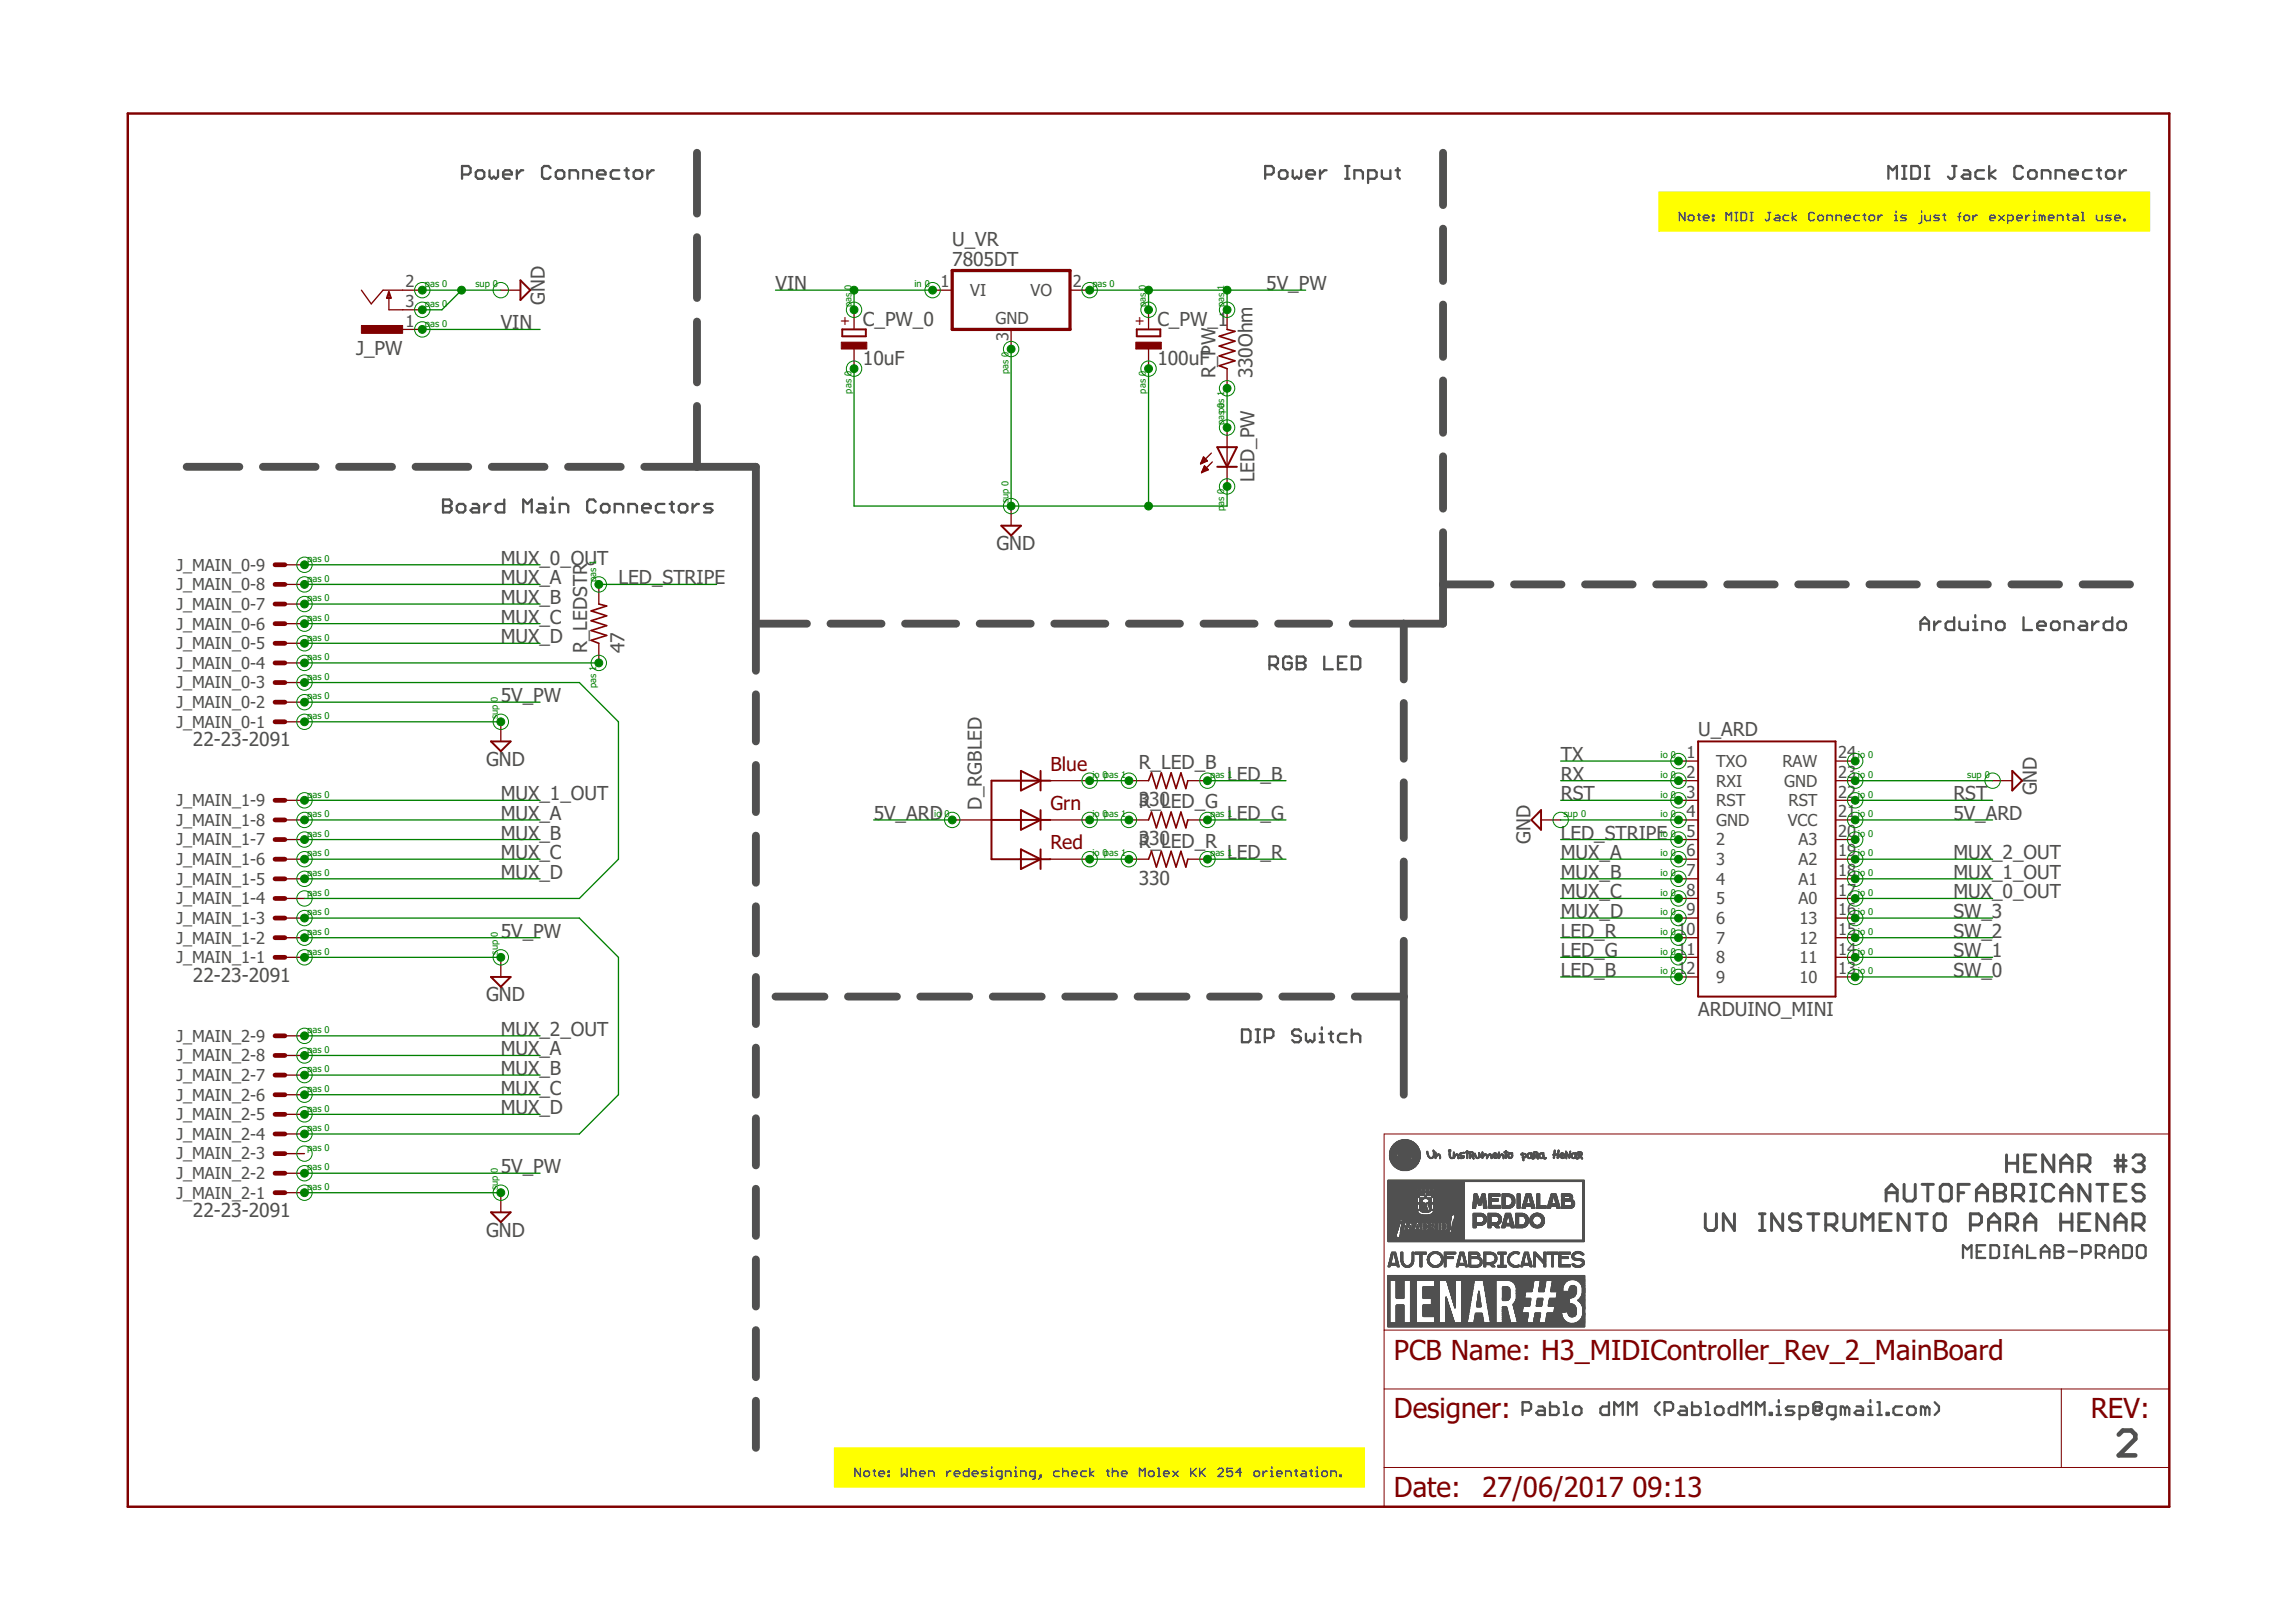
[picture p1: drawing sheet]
<svg xmlns="http://www.w3.org/2000/svg" width="297mm" height="210mm" viewBox="0 0 297 210" stroke-linecap="round" stroke-linejoin="round" font-family="sans-serif">
<defs><g id="words">
<g font-size="3.6" fill="#800000">
<text x="180.3" y="175.9">PCB Name: H3_MIDIController_Rev_2_MainBoard</text>
<text x="180.3" y="183.6">Designer:</text>
<text x="270.5" y="183.6">REV:</text>
<text x="180.3" y="193.7">Date:</text>
<text x="191.8" y="193.7">27/06/2017</text>
<text x="211.2" y="193.7">09:13</text>
</g>
<g font-size="2.5" fill="#505050">
<text x="123.2" y="34.4">7805DT</text>
<text x="123.2" y="31.8">U_VR</text>
<text x="70.5" y="39.5" transform="rotate(-90 70.5 39.5)">GND</text>
<text x="100.3" y="37.5">VIN</text>
<text x="163.8" y="37.5">5V_PW</text>
<text x="46.1" y="45.9">J_PW</text>
<text x="64.8" y="42.6">VIN</text>
<text x="111.6" y="47.2">10uF</text>
<text x="111.6" y="42.1">C_PW_0</text>
<text x="149.7" y="47.2">100uF</text>
<text x="149.7" y="42.1">C_PW_1</text>
<text x="157.2" y="49" transform="rotate(-90 157.2 49)">R_PW</text>
<text x="162" y="49" transform="rotate(-90 162 49)">330Ohm</text>
<text x="162.3" y="62.4" transform="rotate(-90 162.3 62.4)">LED_PW</text>
<text x="128.9" y="71.2">GND</text>
<text x="64.8" y="75.6">MUX_A</text>
<text x="64.8" y="73.1">MUX_0_OUT</text>
<text x="80" y="75.6">LED_STRIPE</text>
<text x="64.8" y="78.2">MUX_B</text>
<text x="64.8" y="80.7">MUX_C</text>
<text x="64.8" y="83.3">MUX_D</text>
<text x="76" y="84.5" transform="rotate(-90 76 84.5)">R_LEDSTR</text>
<text x="80.8" y="84.5" transform="rotate(-90 80.8 84.5)">47</text>
<text x="64.8" y="90.9">5V_PW</text>
<text x="219.7" y="95.2">U_ARD</text>
<text x="25" y="96.6">22-23-2091</text>
<text x="62.9" y="99.1">GND</text>
<text x="147.3" y="99.5">R_LED_B</text>
<text x="158.7" y="101">LED_B</text>
<text x="201.9" y="98.5">TX</text>
<text x="201.9" y="101">RX</text>
<text x="64.8" y="106.1">MUX_A</text>
<text x="64.8" y="103.6">MUX_1_OUT</text>
<text x="113" y="106.1">5V_ARD</text>
<text x="127" y="104.8" transform="rotate(-90 127 104.8)">D_RGBLED</text>
<text x="147.3" y="104.3">330</text>
<text x="147.3" y="104.6">R_LED_G</text>
<text x="158.7" y="106.1">LED_G</text>
<text x="201.9" y="103.6">RST</text>
<text x="252.7" y="103.6">RST</text>
<text x="252.7" y="106.1">5V_ARD</text>
<text x="263.5" y="102.9" transform="rotate(-90 263.5 102.9)">GND</text>
<text x="64.8" y="108.6">MUX_B</text>
<text x="64.8" y="111.2">MUX_C</text>
<text x="64.8" y="113.7">MUX_D</text>
<text x="147.3" y="109.4">330</text>
<text x="147.3" y="109.7">R_LED_R</text>
<text x="158.7" y="111.2">LED_R</text>
<text x="198" y="109.2" transform="rotate(-90 198 109.2)">GND</text>
<text x="201.9" y="111.2">MUX_A</text>
<text x="201.9" y="113.7">MUX_B</text>
<text x="201.9" y="108.6">LED_STRIPE</text>
<text x="252.7" y="113.7">MUX_1_OUT</text>
<text x="252.7" y="111.2">MUX_2_OUT</text>
<text x="147.3" y="114.5">330</text>
<text x="201.9" y="116.3">MUX_C</text>
<text x="201.9" y="118.8">MUX_D</text>
<text x="252.7" y="118.8">SW_3</text>
<text x="252.7" y="116.3">MUX_0_OUT</text>
<text x="64.8" y="121.3">5V_PW</text>
<text x="201.9" y="121.3">LED_R</text>
<text x="201.9" y="123.9">LED_G</text>
<text x="252.7" y="123.9">SW_1</text>
<text x="252.7" y="121.3">SW_2</text>
<text x="25" y="127.1">22-23-2091</text>
<text x="62.9" y="129.6">GND</text>
<text x="201.9" y="126.4">LED_B</text>
<text x="219.7" y="131.5">ARDUINO_MINI</text>
<text x="252.7" y="126.4">SW_0</text>
<text x="64.8" y="136.6">MUX_A</text>
<text x="64.8" y="134">MUX_2_OUT</text>
<text x="64.8" y="139.1">MUX_B</text>
<text x="64.8" y="141.7">MUX_C</text>
<text x="64.8" y="144.2">MUX_D</text>
<text x="64.8" y="151.8">5V_PW</text>
<text x="25" y="157.5">22-23-2091</text>
<text x="62.9" y="160.1">GND</text>
</g>
<g font-size="2.5" fill="#800000">
<text x="135.9" y="99.8">Blue</text>
<text x="135.9" y="104.8">Grn</text>
<text x="135.9" y="109.9">Red</text>
</g>
<g font-size="2.1" fill="#505050">
<text x="52.4" y="37.2">2</text>
<text x="52.4" y="39.7">3</text>
<text x="121.7" y="37.2">1</text>
<text x="125.5" y="38.3">VI</text>
<text x="128.8" y="41.9">GND</text>
<text x="133.3" y="38.3">VO</text>
<text x="138.8" y="37.2">2</text>
<text x="52.4" y="42.3">1</text>
<text x="130.5" y="44.1" transform="rotate(-90 130.5 44.1)">3</text>
<text x="22.8" y="76.4">J_MAIN_0-8</text>
<text x="22.8" y="73.9">J_MAIN_0-9</text>
<text x="22.8" y="81.5">J_MAIN_0-6</text>
<text x="22.8" y="78.9">J_MAIN_0-7</text>
<text x="22.8" y="89.1">J_MAIN_0-3</text>
<text x="22.8" y="86.6">J_MAIN_0-4</text>
<text x="22.8" y="84">J_MAIN_0-5</text>
<text x="22.8" y="94.2">J_MAIN_0-1</text>
<text x="22.8" y="91.6">J_MAIN_0-2</text>
<text x="218.2" y="100.7">2</text>
<text x="218.2" y="98.1">1</text>
<text x="222" y="101.8">RXI</text>
<text x="222" y="99.3">TXO</text>
<text x="230.6" y="99.3">RAW</text>
<text x="230.8" y="101.8">GND</text>
<text x="237.8" y="100.7">23</text>
<text x="237.8" y="98.1">24</text>
<text x="22.8" y="106.9">J_MAIN_1-8</text>
<text x="22.8" y="104.3">J_MAIN_1-9</text>
<text x="218.2" y="105.8">4</text>
<text x="218.2" y="103.2">3</text>
<text x="222" y="106.9">GND</text>
<text x="222" y="104.3">RST</text>
<text x="231.3" y="106.9">VCC</text>
<text x="231.4" y="104.3">RST</text>
<text x="237.8" y="103.2">22</text>
<text x="237.8" y="105.8">21</text>
<text x="22.8" y="112">J_MAIN_1-6</text>
<text x="22.8" y="109.4">J_MAIN_1-7</text>
<text x="218.2" y="108.3">5</text>
<text x="218.2" y="110.8">6</text>
<text x="218.2" y="113.4">7</text>
<text x="222" y="109.4">2</text>
<text x="222" y="112">3</text>
<text x="232.7" y="112">A2</text>
<text x="232.7" y="109.4">A3</text>
<text x="237.8" y="113.4">18</text>
<text x="237.8" y="110.8">19</text>
<text x="237.8" y="108.3">20</text>
<text x="22.8" y="119.6">J_MAIN_1-3</text>
<text x="22.8" y="117">J_MAIN_1-4</text>
<text x="22.8" y="114.5">J_MAIN_1-5</text>
<text x="218.2" y="115.9">8</text>
<text x="218.2" y="118.5">9</text>
<text x="222" y="114.5">4</text>
<text x="222" y="117">5</text>
<text x="222" y="119.6">6</text>
<text x="232.7" y="117">A0</text>
<text x="232.7" y="114.5">A1</text>
<text x="232.8" y="119.6">13</text>
<text x="237.8" y="118.5">16</text>
<text x="237.8" y="115.9">17</text>
<text x="22.8" y="124.6">J_MAIN_1-1</text>
<text x="22.8" y="122.1">J_MAIN_1-2</text>
<text x="217" y="121">10</text>
<text x="217" y="123.5">11</text>
<text x="222" y="122.1">7</text>
<text x="222" y="124.6">8</text>
<text x="232.8" y="124.6">11</text>
<text x="232.8" y="122.1">12</text>
<text x="237.8" y="123.5">14</text>
<text x="237.8" y="121">15</text>
<text x="217" y="126.1">12</text>
<text x="222" y="127.2">9</text>
<text x="232.8" y="127.2">10</text>
<text x="237.8" y="126.1">13</text>
<text x="22.8" y="137.3">J_MAIN_2-8</text>
<text x="22.8" y="134.8">J_MAIN_2-9</text>
<text x="22.8" y="142.4">J_MAIN_2-6</text>
<text x="22.8" y="139.9">J_MAIN_2-7</text>
<text x="22.8" y="147.5">J_MAIN_2-4</text>
<text x="22.8" y="145">J_MAIN_2-5</text>
<text x="22.8" y="155.1">J_MAIN_2-1</text>
<text x="22.8" y="152.6">J_MAIN_2-2</text>
<text x="22.8" y="150">J_MAIN_2-3</text>
</g>
<g font-size="1.8" fill="#800000">
<text x="109.9" y="42.2" transform="rotate(-90 109.9 42.2)">+</text>
<text x="148" y="42.2" transform="rotate(-90 148 42.2)">+</text>
</g>
<g font-size="1.2" fill="#008000">
<text x="55" y="37.2">pas 0</text>
<text x="55" y="39.7">pas 0</text>
<text x="61.5" y="37.2">sup 0</text>
<text x="110.1" y="39.7" transform="rotate(-90 110.1 39.7)">pas</text>
<text x="110.1" y="37.5" transform="rotate(-90 110.1 37.5)">0</text>
<text x="118.3" y="37.2">in 0</text>
<text x="141.3" y="37.2">pas 0</text>
<text x="148.2" y="39.7" transform="rotate(-90 148.2 39.7)">pas</text>
<text x="148.2" y="37.5" transform="rotate(-90 148.2 37.5)">0</text>
<text x="158.4" y="39.7" transform="rotate(-90 158.4 39.7)">pas</text>
<text x="158.4" y="37.5" transform="rotate(-90 158.4 37.5)">1</text>
<text x="55" y="42.3">pas 0</text>
<text x="110.1" y="50.9" transform="rotate(-90 110.1 50.9)">pas 0</text>
<text x="130.5" y="48.4" transform="rotate(-90 130.5 48.4)">pas 0</text>
<text x="148.2" y="50.9" transform="rotate(-90 148.2 50.9)">pas 0</text>
<text x="158.4" y="52.7" transform="rotate(-90 158.4 52.7)">0</text>
<text x="158.4" y="55" transform="rotate(-90 158.4 55)">paspas 1</text>
<text x="130.5" y="65.1" transform="rotate(-90 130.5 65.1)">sup 0</text>
<text x="158.4" y="66.2" transform="rotate(-90 158.4 66.2)">pas 0</text>
<text x="39.7" y="77.8">pas 0</text>
<text x="39.7" y="75.3">pas 0</text>
<text x="39.7" y="72.7">pas 0</text>
<text x="77.1" y="75.3" transform="rotate(-90 77.1 75.3)">pas 1</text>
<text x="39.7" y="82.9">pas 0</text>
<text x="39.7" y="80.4">pas 0</text>
<text x="39.7" y="88">pas 0</text>
<text x="39.7" y="85.4">pas 0</text>
<text x="77.1" y="89" transform="rotate(-90 77.1 89)">pas 1</text>
<text x="39.7" y="93.1">pas 0</text>
<text x="39.7" y="90.5">pas 0</text>
<text x="64.4" y="93.1" transform="rotate(-90 64.4 93.1)">sup</text>
<text x="64.4" y="90.8" transform="rotate(-90 64.4 90.8)">0</text>
<text x="141.3" y="100.7">io 0pas 1</text>
<text x="156.6" y="100.7">pas 1</text>
<text x="214.8" y="100.7">io 0</text>
<text x="214.8" y="98.1">io 0</text>
<text x="240.4" y="100.7">io 0</text>
<text x="240.4" y="98.1">io 0</text>
<text x="254.5" y="100.7">sup 0</text>
<text x="39.7" y="105.8">pas 0</text>
<text x="39.7" y="103.2">pas 0</text>
<text x="120.9" y="105.8">io 0</text>
<text x="141.3" y="105.8">io 0pas 1</text>
<text x="156.6" y="105.8">pas 1</text>
<text x="202.3" y="105.8">sup 0</text>
<text x="214.8" y="105.8">io 0</text>
<text x="214.8" y="103.2">io 0</text>
<text x="240.4" y="103.2">io 0</text>
<text x="240.4" y="105.8">io 0</text>
<text x="39.7" y="113.4">pas 0</text>
<text x="39.7" y="110.8">pas 0</text>
<text x="39.7" y="108.3">pas 0</text>
<text x="141.3" y="110.8">io 0pas 1</text>
<text x="156.6" y="110.8">pas 1</text>
<text x="214.8" y="108.3">io 0</text>
<text x="214.8" y="110.8">io 0</text>
<text x="214.8" y="113.4">io 0</text>
<text x="240.4" y="113.4">io 0</text>
<text x="240.4" y="110.8">io 0</text>
<text x="240.4" y="108.3">io 0</text>
<text x="39.7" y="118.5">pas 0</text>
<text x="39.7" y="115.9">pas 0</text>
<text x="214.8" y="115.9">io 0</text>
<text x="214.8" y="118.5">io 0</text>
<text x="240.4" y="118.5">io 0</text>
<text x="240.4" y="115.9">io 0</text>
<text x="39.7" y="123.5">pas 0</text>
<text x="39.7" y="121">pas 0</text>
<text x="64.4" y="123.5" transform="rotate(-90 64.4 123.5)">sup</text>
<text x="64.4" y="121.3" transform="rotate(-90 64.4 121.3)">0</text>
<text x="214.8" y="121">io 0</text>
<text x="214.8" y="123.5">io 0</text>
<text x="240.4" y="123.5">io 0</text>
<text x="240.4" y="121">io 0</text>
<text x="214.8" y="126.1">io 0</text>
<text x="240.4" y="126.1">io 0</text>
<text x="39.7" y="136.2">pas 0</text>
<text x="39.7" y="133.7">pas 0</text>
<text x="39.7" y="143.8">pas 0</text>
<text x="39.7" y="141.3">pas 0</text>
<text x="39.7" y="138.8">pas 0</text>
<text x="39.7" y="148.9">pas 0</text>
<text x="39.7" y="146.4">pas 0</text>
<text x="39.7" y="154">pas 0</text>
<text x="39.7" y="151.5">pas 0</text>
<text x="64.4" y="154" transform="rotate(-90 64.4 154)">sup</text>
<text x="64.4" y="151.7" transform="rotate(-90 64.4 151.7)">0</text>
</g>
</g></defs>
<g fill="#ff0" stroke="#ff0" stroke-width=".13">
<path d="M107.9 187.4h68.6v5h-68.6z"/>
<path d="M214.6 24.8h63.5v5.1h-63.5z"/>
</g>
<path d="M16.5 14.7h264.1v180.3h-264.1z" fill="none" stroke="#800000" stroke-width=".32"/>
<path d="M179.1 146.7h101.5v48.3h-101.5zM179.1 179.7h101.5M179.1 172.1h101.5M266.7 179.7v10.2M179.1 189.9h101.5" fill="none" stroke="#800000" stroke-width=".13"/>
<g fill="none" stroke="#800000" stroke-width=".61">
<path d="M35.6 78.2h1.3M35.6 75.6h1.3M35.6 73.1h1.3M35.6 93.4h1.3M35.6 90.9h1.3M35.6 88.3h1.3M35.6 85.8h1.3M35.6 83.2h1.3M35.6 80.7h1.3M35.6 118.8h1.3M35.6 116.3h1.3M35.6 113.7h1.3"/>
<path d="M35.6 111.2h1.3M35.6 108.6h1.3M35.6 106.1h1.3M35.6 103.6h1.3M35.6 123.9h1.3M35.6 121.3h1.3M35.6 139.1h1.3M35.6 136.6h1.3M35.6 134h1.3M35.6 154.3h1.3M35.6 151.8h1.3M35.6 149.3h1.3"/>
<path d="M35.6 146.7h1.3M35.6 144.2h1.3M35.6 141.7h1.3"/>
</g>
<g fill="none" stroke="#800000" stroke-width=".17">
<path d="M46.8 37.5l1.2 1.8 1.6-1.8h5M50.3 37.8v2.3h4.3M64.8 37.5h2.5M120.6 37.5h2.6M138.4 37.5h2.6M52.1 42.6h2.5M110.5 40.1v2.5M110.5 45.2v2.5M130.8 42.6v2.6M148.6 40.1v2.5M148.6 45.2v2.5M155.4 59.9h.2"/>
<path d="M155.4 59.8h.5M155.5 59.7h.7M155.5 59.5h.6M155.6 59.4h.4M155.6 59.3h.3M155.7 59.2h.1M155.7 59.1l.5 .5-.9 .4zM156.7 58.6l-1.4 1.4M156.8 59.8l-1.4 1.4M158.7 40.1v2.5M158.7 47.7v2.5M158.7 55.3v7.6"/>
<path d="M36.9 78.2h2.5M36.9 75.6h2.5M36.9 73.1h2.5M77.5 75.6v2.6M130.8 65.5v2.5M155.5 61.1h.1M155.5 61h.4M155.6 60.9h.5M155.6 60.7h.7M155.7 60.6h.5M155.7 60.5h.4M155.8 60.4h.1"/>
<path d="M155.8 60.3l.5 .5-.9 .4zM36.9 93.4h2.5M36.9 90.9h2.5M36.9 88.3h2.5M36.9 85.8h2.5M36.9 83.2h2.5M36.9 80.7h2.5M64.8 93.4v2.5M77.5 83.2v2.6M217.1 98.5h2.6M237.5 98.5h2.5M36.9 108.6h2.5"/>
<path d="M36.9 111.2h2.5M36.9 113.7h2.5M36.9 116.3h2.5M36.9 118.8h2.5M36.9 106.1h2.5M36.9 103.6h2.5M123.2 106.1h5.1M135.9 111.2h5.1M135.9 106.1h5.1M135.9 101h5.1M146 111.2h2.6M146 106.1h2.6"/>
<path d="M146 101h2.6M153.7 111.2h2.5M153.7 106.1h2.5M153.7 101h2.5M199.4 106.1h2.5M217.1 108.6h2.6M217.1 111.2h2.6M217.1 113.7h2.6M217.1 116.3h2.6M217.1 118.8h2.6M217.1 106.1h2.6M217.1 101h2.6"/>
<path d="M217.1 103.6h2.6M237.5 108.6h2.5M237.5 111.2h2.5M237.5 113.7h2.5M237.5 116.3h2.5M237.5 118.8h2.5M237.5 106.1h2.5M237.5 101h2.5M237.5 103.6h2.5M257.8 101h2.5M36.9 121.3h2.5M36.9 123.9h2.5"/>
<path d="M36.9 139.1h2.5M36.9 136.6h2.5M36.9 134h2.5M64.8 123.9v2.5M217.1 121.3h2.6M217.1 123.9h2.6M217.1 126.4h2.6M237.5 121.3h2.5M237.5 123.9h2.5M237.5 126.4h2.5M36.9 154.3h2.5M36.9 151.8h2.5"/>
<path d="M36.9 149.3h2.5M36.9 146.7h2.5M36.9 144.2h2.5M36.9 141.7h2.5M64.8 154.3v2.6"/>
</g>
<g fill="none" stroke="#800000" stroke-width=".25">
<path d="M50.3 37.8l.3 .8h-.5zM67.3 36.3l1.3 1.2-1.3 1.3zM109 42.6h3v.9h-3zM147.1 42.6h3v.9h-3zM157.5 57.9h2.5l-1.3 2.5zM129.5 68h2.6l-1.3 1.3zM157.5 60.4h2.5M63.5 95.9h2.6l-1.3 1.3zM132.1 99.8l2.5 1.2-2.5 1.3zM134.6 99.8v2.5M219.7 95.9h17.8v33.1h-17.8zM260.3 99.8l1.3 1.2-1.3 1.3z"/>
<path d="M128.3 106.1h7.6M132.1 104.8l2.5 1.3-2.5 1.3zM132.1 109.9l2.5 1.3-2.5 1.3zM134.6 104.8v2.6M134.6 109.9v2.6M135.9 101h-7.6v10.2h7.6M199.4 104.8v2.6l-1.3-1.3zM63.5 126.4h2.6l-1.3 1.3zM63.5 156.9h2.6l-1.3 1.3z"/>
</g>
<path d="M158.7 42.6l1.1 .3-2.1 .6 2.1 .7-2.1 .6 2.1 .6-2.1 .7 2.1 .6-2.1 .6 1 .4M77.5 78.2l1 .2-2 .7 2 .6-2 .6 2 .7-2 .6 2 .6-2 .7 1 .3M148.6 101l.4-1 .6 2 .6-2 .7 2 .6-2 .6 2 .7-2 .6 2 .3-1M148.6 106.1l.4-1 .6 2 .6-2 .7 2 .6-2 .6 2 .7-2 .6 2 .3-1M148.6 111.2l.4-1 .6 2 .6-2 .7 2 .6-2 .6 2 .7-2 .6 2 .3-1" fill="none" stroke="#800000" stroke-width=".21"/>
<g fill="#800000" stroke="#800000" stroke-width=".13">
<path d="M108.8 44.3h3.3v.9h-3.3z"/>
<path d="M146.9 44.3h3.3v.9h-3.3z"/>
<path d="M46.8 42.1h5.3v1h-5.3z"/>
</g>
<path d="M123.2 35h15.2v7.6h-15.2z" fill="none" stroke="#800000" stroke-width=".42"/>
<g fill="none" stroke="#008000" stroke-width=".13">
<circle cx="54.6" cy="37.5" r=".99"/>
<circle cx="64.8" cy="37.5" r=".99"/>
<circle cx="120.6" cy="37.5" r=".99"/>
<circle cx="141" cy="37.5" r=".99"/>
<circle cx="54.6" cy="42.6" r=".99"/>
<circle cx="54.6" cy="40.1" r=".99"/>
<circle cx="110.5" cy="40.1" r=".99"/>
<circle cx="110.5" cy="47.7" r=".99"/>
<circle cx="130.8" cy="45.2" r=".99"/>
<circle cx="148.6" cy="40.1" r=".99"/>
<circle cx="148.6" cy="47.7" r=".99"/>
<circle cx="158.7" cy="40.1" r=".99"/>
<circle cx="158.7" cy="50.2" r=".99"/>
<circle cx="158.7" cy="55.3" r=".99"/>
<circle cx="39.4" cy="78.2" r=".99"/>
<circle cx="39.4" cy="75.6" r=".99"/>
<circle cx="39.4" cy="73.1" r=".99"/>
<circle cx="77.5" cy="75.6" r=".99"/>
<circle cx="130.8" cy="65.5" r=".99"/>
<circle cx="158.7" cy="62.9" r=".99"/>
<circle cx="39.4" cy="93.4" r=".99"/>
<circle cx="39.4" cy="90.9" r=".99"/>
<circle cx="39.4" cy="88.3" r=".99"/>
<circle cx="39.4" cy="80.7" r=".99"/>
<circle cx="39.4" cy="85.8" r=".99"/>
<circle cx="39.4" cy="83.2" r=".99"/>
<circle cx="64.8" cy="93.4" r=".99"/>
<circle cx="77.5" cy="85.8" r=".99"/>
<circle cx="217.1" cy="98.5" r=".99"/>
<circle cx="240" cy="98.5" r=".99"/>
<circle cx="39.4" cy="116.3" r=".99"/>
<circle cx="39.4" cy="111.2" r=".99"/>
<circle cx="39.4" cy="113.7" r=".99"/>
<circle cx="39.4" cy="108.6" r=".99"/>
<circle cx="39.4" cy="106.1" r=".99"/>
<circle cx="39.4" cy="103.6" r=".99"/>
<circle cx="39.4" cy="118.8" r=".99"/>
<circle cx="123.2" cy="106.1" r=".99"/>
<circle cx="141" cy="106.1" r=".99"/>
<circle cx="141" cy="101" r=".99"/>
<circle cx="141" cy="111.2" r=".99"/>
<circle cx="146" cy="106.1" r=".99"/>
<circle cx="146" cy="101" r=".99"/>
<circle cx="146" cy="111.2" r=".99"/>
<circle cx="156.2" cy="111.2" r=".99"/>
<circle cx="156.2" cy="101" r=".99"/>
<circle cx="156.2" cy="106.1" r=".99"/>
<circle cx="201.9" cy="106.1" r=".99"/>
<circle cx="217.1" cy="111.2" r=".99"/>
<circle cx="217.1" cy="106.1" r=".99"/>
<circle cx="217.1" cy="108.6" r=".99"/>
<circle cx="217.1" cy="116.3" r=".99"/>
<circle cx="217.1" cy="103.6" r=".99"/>
<circle cx="217.1" cy="113.7" r=".99"/>
<circle cx="217.1" cy="118.8" r=".99"/>
<circle cx="217.1" cy="101" r=".99"/>
<circle cx="240" cy="116.3" r=".99"/>
<circle cx="240" cy="113.7" r=".99"/>
<circle cx="240" cy="111.2" r=".99"/>
<circle cx="240" cy="108.6" r=".99"/>
<circle cx="240" cy="101" r=".99"/>
<circle cx="240" cy="106.1" r=".99"/>
<circle cx="240" cy="118.8" r=".99"/>
<circle cx="240" cy="103.6" r=".99"/>
<circle cx="257.8" cy="101" r=".99"/>
<circle cx="39.4" cy="121.3" r=".99"/>
<circle cx="39.4" cy="123.9" r=".99"/>
<circle cx="39.4" cy="139.1" r=".99"/>
<circle cx="39.4" cy="136.6" r=".99"/>
<circle cx="39.4" cy="134" r=".99"/>
<circle cx="64.8" cy="123.9" r=".99"/>
<circle cx="217.1" cy="123.9" r=".99"/>
<circle cx="217.1" cy="126.4" r=".99"/>
<circle cx="217.1" cy="121.3" r=".99"/>
<circle cx="240" cy="126.4" r=".99"/>
<circle cx="240" cy="123.9" r=".99"/>
<circle cx="240" cy="121.3" r=".99"/>
<circle cx="39.4" cy="151.8" r=".99"/>
<circle cx="39.4" cy="146.7" r=".99"/>
<circle cx="39.4" cy="154.3" r=".99"/>
<circle cx="39.4" cy="149.3" r=".99"/>
<circle cx="39.4" cy="144.2" r=".99"/>
<circle cx="39.4" cy="141.7" r=".99"/>
<circle cx="64.8" cy="154.3" r=".99"/>
</g>
<g fill="none" stroke="#008000" stroke-width=".17">
<path d="M54.6 37.5h10.2M59.7 37.5l-2.5 2.6h-2.6M100.3 37.5h20.3M110.5 37.5v2.6M141 37.5h27.9M148.6 37.5v2.6M158.7 37.5v2.6M54.6 42.6h15.3M110.5 47.7v17.8h48.2v-2.6M130.8 45.2v20.3M148.6 47.7v17.8M158.7 50.2v5.1"/>
<path d="M39.4 75.6h30.5M39.4 78.2h30.5M39.4 73.1h30.5M77.5 75.6h15.2M39.4 93.4h25.4M39.4 80.7h30.5M39.4 88.3h35.6l5 5.1v17.8l-5 5.1h-35.6M39.4 83.2h30.5M39.4 90.9h30.5M39.4 85.8h38.1M201.9 98.5h15.2M39.4 106.1h30.5"/>
<path d="M39.4 111.2h30.5M39.4 113.7h30.5M39.4 108.6h30.5M39.4 118.8h35.6l5 5.1v17.8l-5 5h-35.6M39.4 103.6h30.5M113 106.1h10.2M141 101h5M141 106.1h5M141 111.2h5M156.2 101h10.2M156.2 106.1h10.2M156.2 111.2h10.2"/>
<path d="M201.9 101h15.2M201.9 106.1h15.2M201.9 111.2h15.2M201.9 113.7h15.2M201.9 108.6h15.2M201.9 116.3h15.2M201.9 118.8h15.2M201.9 103.6h15.2M240 101h17.8M240 106.1h17.8M240 111.2h17.8M240 113.7h17.8"/>
<path d="M240 116.3h17.8M240 118.8h17.8M240 103.6h17.8M39.4 123.9h25.4M39.4 136.6h30.5M39.4 139.1h30.5M39.4 121.3h30.5M39.4 134h30.5M201.9 123.9h15.2M201.9 121.3h15.2M201.9 126.4h15.2M240 123.9h17.8"/>
<path d="M240 121.3h17.8M240 126.4h17.8M39.4 154.3h25.4M39.4 141.7h30.5M39.4 144.2h30.5M39.4 151.8h30.5"/>
</g>
<g fill="#008000" stroke="#008000" stroke-width=".13">
<circle cx="64.8" cy="93.4" r=".51"/>
<circle cx="39.4" cy="93.4" r=".51"/>
<circle cx="240" cy="101" r=".51"/>
<circle cx="217.1" cy="106.1" r=".51"/>
<circle cx="64.8" cy="123.9" r=".51"/>
<circle cx="39.4" cy="123.9" r=".51"/>
<circle cx="64.8" cy="154.3" r=".51"/>
<circle cx="39.4" cy="154.3" r=".51"/>
<circle cx="130.8" cy="65.5" r=".51"/>
<circle cx="148.6" cy="65.5" r=".51"/>
<circle cx="110.5" cy="47.7" r=".51"/>
<circle cx="130.8" cy="45.2" r=".51"/>
<circle cx="148.6" cy="47.7" r=".51"/>
<circle cx="158.7" cy="62.9" r=".51"/>
<circle cx="59.7" cy="37.5" r=".51"/>
<circle cx="54.6" cy="37.5" r=".51"/>
<circle cx="54.6" cy="40.1" r=".51"/>
<circle cx="39.4" cy="75.6" r=".51"/>
<circle cx="217.1" cy="111.2" r=".51"/>
<circle cx="39.4" cy="106.1" r=".51"/>
<circle cx="39.4" cy="136.6" r=".51"/>
<circle cx="39.4" cy="78.2" r=".51"/>
<circle cx="217.1" cy="113.7" r=".51"/>
<circle cx="39.4" cy="108.6" r=".51"/>
<circle cx="39.4" cy="139.1" r=".51"/>
<circle cx="39.4" cy="80.7" r=".51"/>
<circle cx="217.1" cy="116.3" r=".51"/>
<circle cx="39.4" cy="111.2" r=".51"/>
<circle cx="39.4" cy="141.7" r=".51"/>
<circle cx="39.4" cy="83.2" r=".51"/>
<circle cx="217.1" cy="118.8" r=".51"/>
<circle cx="39.4" cy="113.7" r=".51"/>
<circle cx="39.4" cy="144.2" r=".51"/>
<circle cx="39.4" cy="103.6" r=".51"/>
<circle cx="240" cy="113.7" r=".51"/>
<circle cx="39.4" cy="88.3" r=".51"/>
<circle cx="217.1" cy="98.5" r=".51"/>
<circle cx="217.1" cy="101" r=".51"/>
<circle cx="217.1" cy="108.6" r=".51"/>
<circle cx="77.5" cy="75.6" r=".51"/>
<circle cx="217.1" cy="121.3" r=".51"/>
<circle cx="156.2" cy="111.2" r=".51"/>
<circle cx="217.1" cy="123.9" r=".51"/>
<circle cx="156.2" cy="106.1" r=".51"/>
<circle cx="217.1" cy="126.4" r=".51"/>
<circle cx="156.2" cy="101" r=".51"/>
<circle cx="240" cy="103.6" r=".51"/>
<circle cx="217.1" cy="103.6" r=".51"/>
<circle cx="240" cy="106.1" r=".51"/>
<circle cx="123.2" cy="106.1" r=".51"/>
<circle cx="240" cy="118.8" r=".51"/>
<circle cx="240" cy="123.9" r=".51"/>
<circle cx="240" cy="126.4" r=".51"/>
<circle cx="240" cy="121.3" r=".51"/>
<circle cx="39.4" cy="90.9" r=".51"/>
<circle cx="39.4" cy="121.3" r=".51"/>
<circle cx="39.4" cy="151.8" r=".51"/>
<circle cx="158.7" cy="37.5" r=".51"/>
<circle cx="148.6" cy="37.5" r=".51"/>
<circle cx="141" cy="37.5" r=".51"/>
<circle cx="148.6" cy="40.1" r=".51"/>
<circle cx="158.7" cy="40.1" r=".51"/>
<circle cx="39.4" cy="118.8" r=".51"/>
<circle cx="39.4" cy="146.7" r=".51"/>
<circle cx="146" cy="101" r=".51"/>
<circle cx="141" cy="101" r=".51"/>
<circle cx="141" cy="106.1" r=".51"/>
<circle cx="146" cy="106.1" r=".51"/>
<circle cx="141" cy="111.2" r=".51"/>
<circle cx="146" cy="111.2" r=".51"/>
<circle cx="110.5" cy="37.5" r=".51"/>
<circle cx="110.5" cy="40.1" r=".51"/>
<circle cx="120.6" cy="37.5" r=".51"/>
<circle cx="54.6" cy="42.6" r=".51"/>
<circle cx="158.7" cy="50.2" r=".51"/>
<circle cx="158.7" cy="55.3" r=".51"/>
<circle cx="39.4" cy="85.8" r=".51"/>
<circle cx="77.5" cy="85.8" r=".51"/>
<circle cx="39.4" cy="73.1" r=".51"/>
<circle cx="240" cy="116.3" r=".51"/>
<circle cx="39.4" cy="134" r=".51"/>
<circle cx="240" cy="111.2" r=".51"/>
<circle cx="240" cy="108.6" r=".51"/>
<circle cx="240" cy="98.5" r=".51"/>
</g>
<g fill="none" stroke="#505050" stroke-width=".38">
<path d="M220.6 157.1v1.8l.4 .3h.7l.4-.3v-1.8M224.4 157.1v2.1l-1.5-2.1v2.1M227.6 159.2h.7M227.6 157.1h.7M228 157.1v2.1M230.6 157.1v2.1l-1.4-2.1v2.1M233 157.4l-.4-.3h-.7l-.4 .3v.4l.4 .4h.7l.4 .3v.4l-.4 .3h-.7l-.4-.3M233.9 157.1h1.4M234.6 157.1v2.1M236.2 158.5h1.1l.3-.3v-.8l-.3-.3h-1.1v2.1M236.9 158.5l.7 .7M238.5 157.1v1.8l.4 .3h.7l.4-.3v-1.8"/>
<path d="M240.9 159.2v-2.1l.7 .7 .7-.7v2.1M243.2 158.2h.7M244 155.4v-1.4l.7-.7 .7 .7v1.4M244 154.3h1.4M244.7 157.1h-1.5v2.1h1.5M246.3 153.3v1.8l.4 .3h.7l.4-.3v-1.8M247 157.1v2.1l-1.4-2.1v2.1M247.9 157.1h1.4M248.6 157.1v2.1M248.7 153.3h1.4M249.4 153.3v2.1M250.2 157.4l.4-.3h.7l.4 .3v1.5l-.4 .3h-.7l-.4-.3z"/>
<path d="M251 153.6l.4-.3h.7l.4 .3v1.5l-.4 .3h-.7l-.4-.3zM253.3 154.3h.8M254.8 153.3h-1.5v2.1M254.9 158.5h1.1l.3-.3v-.8l-.3-.3h-1.1v2.1M255.7 154.3h1.4M255.7 155.4v-1.4l.7-.7 .7 .7v1.4M257.3 158.2h1.4M257.3 159.2v-1.4l.7-.7 .7 .7v1.4M258 154.3h1.1M258 153.3h1.1l.4 .3v.4l-.4 .3 .4 .4v.4l-.4 .3h-1.1zM259.6 149.5v2.1M259.6 158.5h1.1l.3-.3v-.8l-.3-.3h-1.1v2.1"/>
<path d="M259.6 150.5h1.4M260.3 158.5l.7 .7M260.4 154.7h1.1l.3-.4v-.7l-.3-.3h-1.1v2.1M261 149.5v2.1M261.1 154.7l.7 .7M261.9 150.5h.8M261.9 159.2v-1.4l.8-.7 .7 .7v1.4M261.9 158.2h1.5M262.7 155.4h.7M262.7 153.3h.7M263.1 153.3v2.1M263.4 149.5h-1.5v2.1h1.5"/>
<path d="M265.7 149.5v2.1l-1.4-2.1v2.1M265.7 153.6l-.4-.3h-.7l-.3 .3v1.5l.3 .3h.7l.4-.3M266.6 150.5h1.5M266.6 151.6v-1.4l.7-.7 .8 .7v1.4M266.6 155.4v-1.4l.7-.7 .8 .7v1.4M266.6 157.1v2.1M266.6 154.3h1.5M266.6 158.2h1.5M268.1 157.1v2.1M268.9 150.9h1.1l.4-.4v-.7l-.4-.3h-1.1v2.1M268.9 158.2h.8M269.7 150.9l.7 .7"/>
<path d="M270.4 153.3v2.1l-1.5-2.1v2.1M270.4 157.1h-1.5v2.1h1.5M271.3 153.3h1.4M272 153.3v2.1M272.7 157.1v2.1l-1.4-2.1v2.1M273.6 150.9h1.5M273.6 150.2h1.5M273.6 154.3h.7M273.6 159.2v-1.4l.7-.7 .8 .7v1.4M273.6 158.2h1.5M274 149.5v2.1M274.7 149.5v2.1"/>
<path d="M275.1 153.3h-1.5v2.1h1.5M275.9 149.8l.4-.3h.7l.4 .3v.4l-.4 .3M275.9 158.5h1.1l.4-.3v-.8l-.4-.3h-1.1v2.1M276.7 150.5h.3M276.7 158.5l.7 .7M277 150.5l.4 .4v.4l-.4 .3h-.7l-.4-.3M277.4 153.6l-.4-.3h-.7l-.4 .3v.4l.4 .3h.7l.4 .4v.4l-.4 .3h-.7l-.4-.3"/>
</g>
<g fill="none" stroke="#505050" stroke-width=".3">
<path d="M59.8 22.6h.8l.3-.3v-.5l-.3-.3h-.8v1.6M61.6 22.3l.2-.3h.6l.3 .3v.6l-.3 .2h-.6l-.2-.2zM63.3 22v.9l.3 .2 .3-.2 .3 .2 .2-.2v-.9M65.1 22.6h1.1v-.3l-.3-.3h-.5l-.3 .3v.6l.3 .2h.5M66.9 22v1.1M67.7 22h-.3l-.5 .6M71.2 21.8l-.2-.3h-.6l-.3 .3v1.1l.3 .2h.6l.2-.2M72.2 22h.5l.3 .3v.6l-.3 .2h-.5l-.3-.2v-.6zM73.7 23.1v-1.1h.8l.3 .3v.8M75.5 23.1v-1.1h.8l.3 .3v.8M77.2 22.6h1.1v-.3l-.2-.3h-.6l-.3 .3v.6l.3 .2h.6M80.1 22h-.8l-.3 .3v.6l.3 .2h.8"/>
<path d="M80.8 22h.5M81.1 21.8v1.1l.2 .2M82 22.3l.3-.3h.5l.3 .3v.6l-.3 .2h-.5l-.3-.2zM83.8 22v1.1M84.6 22h-.3l-.5 .6M163.7 22.6h.8l.3-.3v-.5l-.3-.3h-.8v1.6M165.5 22.3l.2-.3h.6l.3 .3v.6l-.3 .2h-.6l-.2-.2zM167.2 22v.9l.3 .2 .3-.2 .3 .2 .2-.2v-.9M169 22.6h1.1v-.3l-.3-.3h-.5l-.3 .3v.6l.3 .2h.5M170.8 22v1.1M171.6 22h-.3l-.5 .6M174 23.1h.6"/>
<path d="M174 21.5h.6M174.3 21.5v1.6M175.2 23.1v-1.1h.8l.3 .3v.8M177 23.1h.8l.3-.2v-.6l-.3-.3h-.8v1.7M178.8 22v.9l.2 .2h.9v-1.1M180.6 22h.5M180.8 21.8v1.1l.3 .2M244.3 23.1v-1.6l.6 .5 .5-.5v1.6M246.1 23.1h.5M246.1 21.5h.5M246.4 21.5v1.6M247.3 21.5h.8l.3 .3v1.1l-.3 .2h-.8z"/>
<path d="M249 23.1h.6M249 21.5h.6M249.3 21.5v1.6M252.6 21.5h.5M252.8 21.5v1.4l-.2 .2h-.3l-.3-.2M254.1 22h.5l.3 .3v.8h-.8l-.3-.2 .3-.3h.8M256.7 22h-.9l-.2 .3v.6l.2 .2h.9M257.3 21.5v1.6M258.2 22l-.9 .6 .9 .5M261.7 21.8l-.3-.3h-.5l-.3 .3v1.1l.3 .2h.5l.3-.2M262.4 22.3l.3-.3h.5l.3 .3v.6l-.3 .2h-.5l-.3-.2zM264.2 23.1v-1.1h.8l.3 .3v.8"/>
<path d="M265.9 23.1v-1.1h.9l.2 .3v.8M267.7 22.6h1.1v-.3l-.3-.3h-.5l-.3 .3v.6l.3 .2h.5M270.6 22h-.8l-.3 .3v.6l.3 .2h.8M271.3 22h.5M271.5 21.8v1.1l.3 .2M272.5 22.3l.2-.3h.6l.3 .3v.6l-.3 .2h-.6l-.2-.2zM274.2 22v1.1M275.1 22h-.3l-.6 .6M57.3 64.6h.8l.3 .3v.3l-.3 .3 .3 .3v.2l-.3 .3h-.8zM57.3 65.5h.8M59.4 65.2h.5l.3 .3v.5l-.3 .3h-.5l-.3-.3v-.5zM61.2 65.2h.5l.3 .3v.8h-.8l-.3-.3 .3-.2h.8"/>
<path d="M62.7 65.2v1.1M63.5 65.2h-.3l-.5 .6M65.2 64.6v1.7h-.8l-.3-.3v-.5l.3-.3h.8M67.7 66.3v-1.7l.5 .6 .6-.6v1.7M69.7 65.2h.6l.3 .3v.8h-.9l-.3-.3 .3-.2h.9M71.2 66.3h.6M71.2 65.2h.3v1.1M71.5 64.4v.2M72.4 66.3v-1.1h.8l.3 .3v.8M77.1 64.9l-.3-.3h-.6l-.2 .3v1.1l.2 .3h.6l.3-.3M77.7 65.5l.3-.3h.6l.2 .3v.5l-.2 .3h-.6l-.3-.3zM79.5 66.3v-1.1h.8l.3 .3v.8"/>
<path d="M81.3 66.3v-1.1h.8l.3 .3v.8M83.1 65.8h1.1v-.3l-.3-.3h-.5l-.3 .3v.5l.3 .3h.5M86 65.2h-.9l-.2 .3v.5l.2 .3h.9M86.6 65.2h.6M86.9 64.9v1.1l.3 .3M87.8 65.5l.3-.3h.5l.3 .3v.5l-.3 .3h-.5l-.3-.3zM89.6 65.2v1.1M90.4 65.2h-.3l-.5 .6M92.2 65.2h-.8l-.3 .3 .3 .3h.5l.3 .2-.3 .3h-.8M252.8 79.9v1.6h-.8l-.3-.2v-.6l.3-.3h.8M255.5 79.6v.3M261.8 79.9v1.6h1.1"/>
<path d="M273.3 79.9v1.6h-.9l-.2-.2v-.6l.2-.3h.9M164.2 86.1h.9l.2-.3v-.6l-.2-.2h-.9v1.6M164.8 86.1l.5 .5M167.1 85.2l-.3-.2h-.5l-.3 .2v1.1l.3 .3h.5l.3-.3v-.5h-.5M167.8 85h.8l.3 .2v.3l-.3 .3 .3 .3v.2l-.3 .3h-.8zM167.8 85.8h.8M171.3 85v1.6h1.1M173.1 85.8h.6M174.2 85h-1.1v1.6h1.1M174.9 85h.8l.3 .2v1.1l-.3 .3h-.8zM248.5 81.5v-1.1l.5-.5 .6 .5v1.1M248.5 80.7h1.1"/>
<path d="M250.2 80.4v1.1M251.1 80.4h-.3l-.6 .6M253.5 80.4v.9l.3 .2h.8v-1.1M255.3 80.4h.2v1.1M255.3 81.5h.5M256.5 81.5v-1.1h.8l.3 .3v.8M258.5 80.4h.6l.2 .3v.6l-.2 .2h-.6l-.3-.2v-.6zM263.6 81h1.1v-.3l-.3-.3h-.6l-.2 .3v.6l.2 .2h.6M265.6 80.4h.6l.2 .3v.6l-.2 .2h-.6l-.3-.2v-.6zM267.1 81.5v-1.1h.8l.3 .3v.8M269.2 80.4h.5l.3 .3v.8h-.8l-.3-.2 .3-.3h.8M270.7 80.4v1.1"/>
<path d="M271.5 80.4h-.3l-.5 .6M274.2 80.4h.6l.2 .3v.6l-.2 .2h-.6l-.3-.2v-.6zM160.7 133.2h.8l.3 .3v1.1l-.3 .3h-.8zM162.5 134.9h.5M162.5 133.2h.5M162.7 133.2v1.7M163.6 134.3h.9l.2-.3v-.5l-.2-.3h-.9v1.7M168.3 133.5l-.3-.3h-.5l-.3 .3v.3l.3 .2h.5l.3 .3v.3l-.3 .3h-.5l-.3-.3M169 133.8v.8l.2 .3 .3-.3 .3 .3 .3-.3v-.8M170.7 134.9h.6M170.7 133.8h.3v1.1M171 132.9v.3"/>
<path d="M171.9 133.8h.6M172.2 133.5v1.1l.3 .3M174.2 133.8h-.8l-.3 .2v.6l.3 .3h.8M174.9 133.2v1.7M174.9 134l.3-.2h.5l.3 .2v.9M254 162.8v-1.7l.5 .6 .6-.6v1.7M255.7 162h.6M256.8 161.1h-1.1v1.7h1.1M257.5 161.1h.8l.3 .3v1.1l-.3 .3h-.8zM259.3 161.1h.5M259.3 162.8h.5M259.6 161.1v1.7"/>
<path d="M260.5 162h1.1M260.5 162.8v-1.1l.5-.6 .6 .6v1.1M262.3 161.1v1.7h1.1M264 162h1.1M264 162.8v-1.1l.6-.6 .5 .6v1.1M265.8 161.1h.8l.3 .3v.3l-.3 .3 .3 .2v.3l-.3 .3h-.8zM265.8 162h.8M267.6 162h1.1M269.4 162.2h.8l.3-.2v-.6l-.3-.3h-.8v1.7M271.1 162.2h.9l.2-.2v-.6l-.2-.3h-.9v1.7M271.7 162.2l.5 .6M272.9 162h1.1"/>
<path d="M272.9 162.8v-1.1l.6-.6 .5 .6v1.1M274.7 161.1h.8l.3 .3v1.1l-.3 .3h-.8zM276.7 161.1h.6l.3 .3v1.1l-.3 .3h-.6l-.2-.3v-1.1zM197 182.6h.8l.3-.3v-.6l-.3-.2h-.8v1.6M199 182h.6l.3 .3v.8h-.9l-.2-.3 .2-.2h.9M200.5 181.5v1.6h.9l.2-.3v-.5l-.2-.3h-.9M202.3 181.5h.3v1.6M202.3 183.1h.6M203.8 182h.5l.3 .3v.5l-.3 .3h-.5l-.3-.3v-.5zM208.2 181.5v1.6h-.9l-.2-.3v-.5l.2-.3h.9M208.8 183.1v-1.6l.6 .5 .5-.5v1.6M210.6 183.1v-1.6l.6 .5 .5-.5v1.6"/>
<path d="M214.7 181.5l-.5 .5v.6l.5 .5M215.3 182.6h.9l.3-.3v-.6l-.3-.2h-.9v1.6M217.4 182h.6l.2 .3v.8h-.8l-.3-.3 .3-.2h.8M218.9 181.5v1.6h.8l.3-.3v-.5l-.3-.3h-.8M220.7 181.5h.3v1.6M220.7 183.1h.5M222.1 182h.6l.3 .3v.5l-.3 .3h-.6l-.2-.3v-.5zM224.7 181.5v1.6h-.8l-.3-.3v-.5l.3-.3h.8M225.4 183.1v-1.6l.6 .5 .5-.5v1.6M227.2 183.1v-1.6l.5 .5 .6-.5v1.6M229 182.8h.2v.3h-.2zM229.8 182h.3v1.1"/>
<path d="M229.8 183.1h.6M230.1 181.2v.3M232.1 182h-.8l-.3 .3 .3 .3h.6l.2 .2-.2 .3h-.9M232.8 183.1h.8l.3-.3v-.5l-.3-.3h-.8v1.7M234.9 182h.5v.6h-.5zM235.4 182.6l.3-.3v-.6l-.3-.2h-.5l-.3 .2v1.1l.3 .3h.5l.3-.3M237.5 183.1h-.9l-.2-.3v-.5l.2-.3h.9v1.4l-.3 .3h-.3M238.7 182.3l-.3-.3h-.3v1.1M238.7 182.3v.8M238.7 182.3l.3-.3 .2 .3v.8M240.2 182h.5l.3 .3v.8h-.8l-.3-.3 .3-.2h.8M241.7 182h.3v1.1"/>
<path d="M241.7 183.1h.6M242 181.2v.3M242.9 181.5h.3v1.6M242.9 183.1h.5M244.1 182.8h.2v.3h-.2zM246.1 182h-.9l-.2 .3v.5l.2 .3h.9M247 182h.6l.2 .3v.5l-.2 .3h-.6l-.3-.3v-.5zM249.1 182.3l-.3-.3h-.3v1.1M249.1 182.3v.8M249.1 182.3l.2-.3 .3 .3v.8M250.3 181.5l.5 .5v.6l-.5 .5"/>
</g>
<path d="M274.1 185.7l.5-.6h1.1l.5 .6v.5l-2.1 2.1h2.1" fill="none" stroke="#505050" stroke-width=".59"/>
<g fill="none" stroke="#505050" stroke-width=".21">
<path d="M218 27.5v1.1l-.7-1.1v1.1M218.4 28l.2-.1h.4l.1 .1v.4l-.1 .2h-.4l-.2-.2zM219.6 27.9h.3M219.8 27.7v.7l.1 .2M220.4 28.2h.7v-.2l-.2-.1h-.3l-.2 .1v.4l.2 .2h.3M221.6 28.4h.1v.2h-.1zM221.6 27.9h.1v.1h-.1zM223.3 28.6v-1.1l.3 .4 .4-.4v1.1M224.5 28.6h.3M224.5 27.5h.3M224.6 27.5v1.1M225.3 27.5h.5l.2 .2v.7l-.2 .2h-.5z"/>
<path d="M226.4 28.6h.4M226.4 27.5h.4M226.6 27.5v1.1M228.7 27.5h.4M228.9 27.5v.9l-.2 .2h-.2l-.1-.2M229.7 27.9h.4l.2 .1v.6h-.6l-.2-.2 .2-.2h.6M231.4 27.9h-.5l-.2 .1v.4l.2 .2h.5M231.9 27.5v1.1M232.4 27.9l-.5 .3 .5 .4M234.7 27.7l-.2-.2h-.3l-.2 .2v.7l.2 .2h.3l.2-.2M235.2 28l.2-.1h.3l.2 .1v.4l-.2 .2h-.3l-.2-.2zM236.3 28.6v-.7h.6l.2 .1v.6"/>
<path d="M237.5 28.6v-.7h.6l.1 .1v.6M238.7 28.2h.7v-.2l-.2-.1h-.3l-.2 .1v.4l.2 .2h.3M240.6 27.9h-.6l-.1 .1v.4l.1 .2h.6M241 27.9h.4M241.2 27.7v.7l.2 .2M241.8 28l.2-.1h.3l.2 .1v.4l-.2 .2h-.3l-.2-.2zM243 27.9v.7M243.5 27.9h-.2l-.3 .3M245.1 28.6h.4M245.1 27.9h.2v.7M245.3 27.3v.2M246.6 27.9h-.5l-.2 .1 .2 .2h.3l.2 .2-.2 .2h-.5"/>
<path d="M248.6 27.9v.8l-.2 .2h-.2M248.6 27.3v.2M249 27.9v.5l.2 .2h.5v-.7M250.9 27.9h-.5l-.2 .1 .2 .2h.3l.2 .2-.2 .2h-.5M251.4 27.9h.3M251.5 27.7v.7l.2 .2M253.3 28h.4M253.7 27.5l-.2 .2v.9M254.1 28l.2-.1h.3l.2 .1v.4l-.2 .2h-.3l-.2-.2zM255.2 27.9v.7M255.8 27.9h-.2l-.4 .3M257.4 28.2h.7v-.2l-.2-.1h-.3l-.2 .1v.4l.2 .2h.3"/>
<path d="M258.6 27.9l.7 .7M259.3 27.9l-.7 .7M259.7 28.6h.6l.2-.2v-.4l-.2-.1h-.6v1M260.9 28.2h.7v-.2l-.1-.1h-.4l-.2 .1v.4l.2 .2h.4M262.1 27.9v.7M262.6 27.9h-.2l-.3 .3M263.1 28.6h.3M263.1 27.9h.1v.7M263.2 27.3v.2M264.2 28l-.2-.1h-.2v.7M264.2 28v.6M264.2 28l.2-.1 .1 .1v.6"/>
<path d="M265 28.2h.7v-.2l-.2-.1h-.3l-.2 .1v.4l.2 .2h.3M266.2 28.6v-.7h.5l.2 .1v.6M267.3 27.9h.4M267.5 27.7v.7l.2 .2M268.3 27.9h.3l.2 .1v.6h-.5l-.2-.2 .2-.2h.5M269.3 28.6h.3M269.3 27.5h.2v1.1M271.2 27.9v.5l.2 .2h.5v-.7M273.1 27.9h-.5l-.2 .1 .2 .2h.3l.2 .2-.2 .2h-.5M273.6 28.2h.7v-.2l-.2-.1h-.4l-.1 .1v.4l.1 .2h.4M274.7 28.4h.2v.2h-.2zM111.3 190v1.1l-.7-1.1v1.1"/>
<path d="M111.8 190.5l.2-.1h.3l.2 .1v.4l-.2 .2h-.3l-.2-.2zM112.9 190.4h.4M113.1 190.2v.7l.2 .2M113.7 190.7h.7v-.2l-.1-.1h-.4l-.2 .1v.4l.2 .2h.4M114.9 190.9h.2v.2h-.2zM114.9 190.4h.2v.1h-.2zM116.6 190v1.1l.4-.4 .3 .4v-1.1M117.8 190.5l.2-.1h.3l.2 .1v.6M117.8 190v1.1M119 190.7h.7v-.2l-.2-.1h-.4l-.1 .1v.4l.1 .2h.4M120.1 191.1v-.7h.6l.2 .1v.6M122.5 190.4v.7"/>
<path d="M123 190.4h-.2l-.3 .3M123.5 190.7h.7v-.2l-.2-.1h-.4l-.1 .1v.4l.1 .2h.4M125.3 190v1.1h-.5l-.2-.2v-.4l.2-.1h.5M125.8 190.7h.7v-.2l-.2-.1h-.3l-.2 .1v.4l.2 .2h.3M127.7 190.4h-.6l-.1 .1 .1 .2h.4l.2 .2-.2 .2h-.5M128.1 191.1h.4M128.1 190.4h.2v.7M128.3 189.8v.2M129.6 191.1h-.5l-.2-.2v-.4l.2-.1h.5v.9l-.1 .1h-.2M130.1 191.1v-.7h.5l.2 .1v.6M131.3 191.1h.3M131.3 190.4h.1v.7"/>
<path d="M131.4 189.8v.2M132 191.1v-.7h.6l.1 .1v.6M133.9 191.1h-.5l-.2-.2v-.4l.2-.1h.5v.9l-.2 .1h-.1M134.6 190.9h.1v.2h-.1zM134.7 191.1l-.3 .3M137 190.4h-.5l-.2 .1v.4l.2 .2h.5M137.5 190.5l.2-.1h.3l.2 .1v.6M137.5 190v1.1M138.7 190.7h.7v-.2l-.2-.1h-.4l-.1 .1v.4l.1 .2h.4M140.5 190.4h-.5l-.2 .1v.4l.2 .2h.5M141 190v1.1M141.5 190.4l-.5 .3 .5 .4"/>
<path d="M143.1 190.4h.4M143.3 190.2v.7l.2 .2M143.9 190.5l.2-.1h.4l.1 .1v.6M143.9 190v1.1M145.1 190.7h.7v-.2l-.2-.1h-.3l-.2 .1v.4l.2 .2h.3M147.4 191.1v-1.1l.4 .4 .3-.4v1.1M148.6 190.5l.2-.1h.3l.2 .1v.4l-.2 .2h-.3l-.2-.2zM149.8 191.1h.3M149.8 190h.1v1.1M150.5 190.7h.8v-.2l-.2-.1h-.4l-.2 .1v.4l.2 .2h.4M151.7 190.4l.7 .7M152.4 190.4l-.7 .7"/>
<path d="M154.1 190v1.1M154.2 190.5l.6 .6M154.8 190l-.7 .7M155.2 190v1.1M155.4 190.5l.5 .6M155.9 190l-.7 .7M157.6 190.2l.1-.2h.4l.2 .2v.2l-.7 .7h.7M159.4 190h-.7v.5l.4-.1h.2l.1 .1v.4l-.1 .2h-.4l-.2-.2M160.6 190.5h-.7l.5-.5v1.1M162.2 190.5l.2-.1h.4l.1 .1v.4l-.1 .2h-.4l-.2-.2zM163.4 190.4v.7M163.9 190.4h-.1l-.4 .3"/>
<path d="M164.4 191.1h.3M164.4 190.4h.1v.7M164.5 189.8v.2M165.2 190.7h.7v-.2l-.2-.1h-.4l-.1 .1v.4l.1 .2h.4M166.3 191.1v-.7h.6l.1 .1v.6M167.5 190.4h.4M167.7 190.2v.7l.2 .2M168.4 190.4h.4l.2 .1v.6h-.6l-.1-.2 .1-.2h.6M169.4 190.4h.4M169.6 190.2v.7l.2 .2M170.2 191.1h.4M170.2 190.4h.2v.7"/>
<path d="M170.4 189.8v.2M171 190.5l.2-.1h.3l.2 .1v.4l-.2 .2h-.3l-.2-.2zM172.2 191.1v-.7h.5l.2 .1v.6M173.3 190.9h.2v.2h-.2z"/>
</g>
<g fill="#505050" stroke="#505050" stroke-width=".13">
<path d="M179.6 160.7h25.4z"/>
<path d="M179.6 160.6l25.4 .1z"/>
<path d="M179.6 160.6h25.4z"/>
<path d="M179.6 160.5l25.4 .1z"/>
<path d="M179.6 160.5h25.4z"/>
<path d="M179.6 160.5h25.1z"/>
<path d="M204.7 160.5h.3z"/>
<path d="M179.6 160.5h9.9z"/>
<path d="M179.6 160.4l9.9 .1z"/>
<path d="M204.7 160.4l.3 .1z"/>
<path d="M179.6 160.4h9.9z"/>
<path d="M204.7 160.4h.3z"/>
<path d="M179.6 160.3l9.9 .1z"/>
<path d="M204.7 160.3l.3 .1z"/>
<path d="M179.6 160.3h9.9z"/>
<path d="M204.7 160.3h.3z"/>
<path d="M179.6 160.2l9.9 .1z"/>
<path d="M204.7 160.2l.3 .1z"/>
<path d="M179.6 160.2h9.9z"/>
<path d="M204.7 160.2h.3z"/>
<path d="M179.6 160.1l1.2 .1z"/>
<path d="M180.9 160.1l8.6 .1z"/>
<path d="M204.7 160.1l.3 .1z"/>
<path d="M181 160.1l8.5 .1z"/>
<path d="M179.6 160.1h1.1z"/>
<path d="M181 160.1h8.5z"/>
<path d="M204.7 160.1h.3z"/>
<path d="M179.6 160l1.1 .1z"/>
<path d="M181.1 160l8.4 .1z"/>
<path d="M204.7 160l.3 .1z"/>
<path d="M179.6 160h1.1z"/>
<path d="M181.1 160h8.4z"/>
<path d="M204.7 160h.3z"/>
<path d="M179.6 159.9l1.1 .1z"/>
<path d="M181.1 159.9l8.4 .1z"/>
<path d="M204.7 159.9l.3 .1z"/>
<path d="M179.6 159.9h1.1z"/>
<path d="M181.1 159.9h8.4z"/>
<path d="M204.7 159.9h.3z"/>
<path d="M179.6 159.8l1.1 .1z"/>
<path d="M181.1 159.8l8.4 .1z"/>
<path d="M204.7 159.8l.3 .1z"/>
<path d="M179.6 159.8h1.1z"/>
<path d="M181.1 159.8h8.4z"/>
<path d="M204.7 159.8h.3z"/>
<path d="M179.6 159.7l1.1 .1z"/>
<path d="M181.2 159.7l8.3 .1z"/>
<path d="M204.7 159.7l.3 .1z"/>
<path d="M179.6 159.7h1.1z"/>
<path d="M181.2 159.7h8.3z"/>
<path d="M204.7 159.7h.3z"/>
<path d="M179.6 159.6l1.1 .1z"/>
<path d="M181.2 159.6l8.3 .1z"/>
<path d="M204.7 159.6l.3 .1z"/>
<path d="M179.6 159.6h1.1z"/>
<path d="M181.2 159.6h8.3z"/>
<path d="M204.7 159.6h.3z"/>
<path d="M179.6 159.5l1.1 .1z"/>
<path d="M181.2 159.5l8.3 .1z"/>
<path d="M204.7 159.5l.3 .1z"/>
<path d="M179.6 159.5h1.1z"/>
<path d="M181.1 159.5h6.5z"/>
<path d="M187.6 159.5h1.9z"/>
<path d="M204.7 159.5h.3z"/>
<path d="M181.1 159.5h6.4z"/>
<path d="M187.7 159.5h1.8z"/>
<path d="M179.6 159.4l1.1 .1z"/>
<path d="M181.2 159.4l6.3 .1z"/>
<path d="M187.7 159.4l1.8 .1z"/>
<path d="M204.7 159.4l.3 .1z"/>
<path d="M179.6 159.4h1.1z"/>
<path d="M181.2 159.4h6.3z"/>
<path d="M187.8 159.4h1.7z"/>
<path d="M204.7 159.4h.3z"/>
<path d="M179.6 159.4h1.2z"/>
<path d="M179.6 159.3l1.2 .1z"/>
<path d="M181.2 159.3l6.3 .1z"/>
<path d="M187.8 159.3l1.7 .1z"/>
<path d="M204.7 159.3l.3 .1z"/>
<path d="M179.6 159.3h1.2z"/>
<path d="M181.2 159.3h6.3z"/>
<path d="M187.8 159.3h1.7z"/>
<path d="M204.7 159.3h.3z"/>
<path d="M179.6 159.2l1.2 .1z"/>
<path d="M181.2 159.2l6.3 .1z"/>
<path d="M187.8 159.2l1.7 .1z"/>
<path d="M204.7 159.2l.3 .1z"/>
<path d="M181.2 159.2l.4 .1z"/>
<path d="M181.8 159.2l.3 .1z"/>
<path d="M182.3 159.2l.3 .1z"/>
<path d="M182.8 159.2l.1 .1z"/>
<path d="M183.1 159.2l.6 .1z"/>
<path d="M183.9 159.2l.1 .1z"/>
<path d="M184.6 159.2l.4 .1z"/>
<path d="M185.2 159.2l.4 .1z"/>
<path d="M185.8 159.2l.2 .1z"/>
<path d="M186.2 159.2l.2 .1z"/>
<path d="M187 159.2l.5 .1z"/>
<path d="M179.6 159.2h1.2z"/>
<path d="M181.2 159.2h.3z"/>
<path d="M181.8 159.2h.3z"/>
<path d="M182.3 159.2h.3z"/>
<path d="M182.8 159.2h.1z"/>
<path d="M183.1 159.2h.6z"/>
<path d="M184.6 159.2h.4z"/>
<path d="M185.2 159.2h.4z"/>
<path d="M185.8 159.2h.1z"/>
<path d="M186.2 159.2h.2z"/>
<path d="M187 159.2h.5z"/>
<path d="M187.8 159.2h1.7z"/>
<path d="M204.7 159.2h.3z"/>
<path d="M179.6 159.2h1.3z"/>
<path d="M181.2 159.2h.4z"/>
<path d="M183.2 159.2h.4z"/>
<path d="M185.2 159.2h.3z"/>
<path d="M185.8 159.2h.2z"/>
<path d="M187.1 159.2h.4z"/>
<path d="M179.6 159.1l1.3 .1z"/>
<path d="M181.2 159.1l.4 .1z"/>
<path d="M181.8 159.1l.3 .1z"/>
<path d="M182.3 159.1l.3 .1z"/>
<path d="M182.8 159.1l.1 .1z"/>
<path d="M183.2 159.1l.4 .1z"/>
<path d="M183.9 159.1v.1z"/>
<path d="M184.7 159.1l.3 .1z"/>
<path d="M185.2 159.1l.3 .1z"/>
<path d="M185.8 159.1l.1 .1z"/>
<path d="M186.2 159.1l.2 .1z"/>
<path d="M187.1 159.1l.4 .1z"/>
<path d="M187.7 159.1l1.8 .1z"/>
<path d="M204.7 159.1l.3 .1z"/>
<path d="M181.3 159.1l.3 .1z"/>
<path d="M183.1 159.1l.5 .1z"/>
<path d="M183.8 159.1l.2 .1z"/>
<path d="M179.6 159.1h1.3z"/>
<path d="M181.3 159.1h.3z"/>
<path d="M181.8 159.1h.3z"/>
<path d="M182.3 159.1h.3z"/>
<path d="M182.8 159.1h.1z"/>
<path d="M183.2 159.1h.4z"/>
<path d="M183.8 159.1h.2z"/>
<path d="M184.7 159.1h.3z"/>
<path d="M185.2 159.1h.3z"/>
<path d="M185.8 159.1h.2z"/>
<path d="M186.2 159.1h.2z"/>
<path d="M187.1 159.1h.5z"/>
<path d="M187.7 159.1h1.8z"/>
<path d="M204.7 159.1h.3z"/>
<path d="M185.7 159.1h.2z"/>
<path d="M187.2 159.1h2.3z"/>
<path d="M179.6 159l1.3 .1z"/>
<path d="M181.3 159l.3 .1z"/>
<path d="M181.8 159l.3 .1z"/>
<path d="M182.3 159l.3 .1z"/>
<path d="M182.8 159l.2 .1z"/>
<path d="M183.2 159l.4 .1z"/>
<path d="M183.8 159l.2 .1z"/>
<path d="M184.1 159l.4 .1z"/>
<path d="M184.8 159l.2 .1z"/>
<path d="M185.2 159l.3 .1z"/>
<path d="M185.7 159l.2 .1z"/>
<path d="M186.2 159l.2 .1z"/>
<path d="M186.6 159l.3 .1z"/>
<path d="M187.2 159l2.3 .1z"/>
<path d="M204.7 159l.3 .1z"/>
<path d="M179.6 159h1.3z"/>
<path d="M181.2 159h.4z"/>
<path d="M181.8 159h.2z"/>
<path d="M182.3 159h.3z"/>
<path d="M182.8 159h.2z"/>
<path d="M183.8 159h.2z"/>
<path d="M184.1 159h.4z"/>
<path d="M184.8 159h.2z"/>
<path d="M185.2 159h.2z"/>
<path d="M185.7 159h.2z"/>
<path d="M186.2 159h.2z"/>
<path d="M186.6 159h.3z"/>
<path d="M187.2 159h2.3z"/>
<path d="M204.7 159h.3z"/>
<path d="M184.1 159h.5z"/>
<path d="M185.7 159h.3z"/>
<path d="M186.6 159h.4z"/>
<path d="M182.4 159h.2z"/>
<path d="M183.8 159h.1z"/>
<path d="M187.2 159h.5z"/>
<path d="M187.8 159h1.7z"/>
<path d="M179.6 158.9l1.3 .1z"/>
<path d="M181.3 158.9l.3 .1z"/>
<path d="M181.8 158.9l.2 .1z"/>
<path d="M182.4 158.9l.2 .1z"/>
<path d="M182.8 158.9l.2 .1z"/>
<path d="M183.8 158.9l.1 .1z"/>
<path d="M184.1 158.9l.5 .1z"/>
<path d="M184.8 158.9l.2 .1z"/>
<path d="M185.2 158.9l.2 .1z"/>
<path d="M185.7 158.9l.2 .1z"/>
<path d="M186.2 158.9l.2 .1z"/>
<path d="M186.6 158.9l.4 .1z"/>
<path d="M187.3 158.9l.3 .1z"/>
<path d="M187.8 158.9l1.7 .1z"/>
<path d="M204.7 158.9l.3 .1z"/>
<path d="M179.6 158.9h1.3z"/>
<path d="M181.3 158.9h.3z"/>
<path d="M181.8 158.9h.2z"/>
<path d="M182.4 158.9h.1z"/>
<path d="M182.8 158.9h.2z"/>
<path d="M183.8 158.9h.1z"/>
<path d="M184.1 158.9h.5z"/>
<path d="M184.8 158.9h.2z"/>
<path d="M185.2 158.9h.2z"/>
<path d="M185.6 158.9h.4z"/>
<path d="M186.2 158.9h.2z"/>
<path d="M186.6 158.9h.4z"/>
<path d="M187.3 158.9h.3z"/>
<path d="M187.8 158.9h1.7z"/>
<path d="M204.7 158.9h.3z"/>
<path d="M183.7 158.9h.3z"/>
<path d="M198.8 158.9h.2z"/>
<path d="M184.2 158.9h.4z"/>
<path d="M185.6 158.9h.3z"/>
<path d="M187.9 158.9h1.6z"/>
<path d="M190.6 158.9h.4z"/>
<path d="M192.5 158.9h.4z"/>
<path d="M193.6 158.9h.4z"/>
<path d="M194.3 158.9h.4z"/>
<path d="M195.5 158.9h.4z"/>
<path d="M196.1 158.9h.9z"/>
<path d="M198.6 158.9h.6z"/>
<path d="M179.6 158.8l1.4 .1z"/>
<path d="M181.3 158.8l.3 .1z"/>
<path d="M181.8 158.8l.2 .1z"/>
<path d="M182.4 158.8l.2 .1z"/>
<path d="M182.8 158.8l.2 .1z"/>
<path d="M183.2 158.8l.3 .1z"/>
<path d="M183.7 158.8l.2 .1z"/>
<path d="M184.2 158.8l.4 .1z"/>
<path d="M184.8 158.8l.2 .1z"/>
<path d="M185.2 158.8l.2 .1z"/>
<path d="M185.6 158.8l.3 .1z"/>
<path d="M186.2 158.8l.2 .1z"/>
<path d="M186.6 158.8l.4 .1z"/>
<path d="M187.3 158.8l.3 .1z"/>
<path d="M187.9 158.8l1.6 .1z"/>
<path d="M190.6 158.8l.4 .1z"/>
<path d="M192.5 158.8l.4 .1z"/>
<path d="M193.5 158.8l.5 .1z"/>
<path d="M194.3 158.8l.4 .1z"/>
<path d="M195.5 158.8l.4 .1z"/>
<path d="M196.1 158.8l1 .1z"/>
<path d="M198.5 158.8l.7 .1z"/>
<path d="M204.7 158.8l.3 .1z"/>
<path d="M186.6 158.8l.5 .1z"/>
<path d="M196.1 158.8l1.1 .1z"/>
<path d="M198.5 158.8l.8 .1z"/>
<path d="M179.6 158.8h1.4z"/>
<path d="M181.3 158.8h.3z"/>
<path d="M181.8 158.8h.2z"/>
<path d="M182.4 158.8h.2z"/>
<path d="M182.8 158.8h.2z"/>
<path d="M183.3 158.8h.2z"/>
<path d="M183.7 158.8h.2z"/>
<path d="M184.2 158.8h.4z"/>
<path d="M184.8 158.8h.2z"/>
<path d="M185.5 158.8h.5z"/>
<path d="M186.2 158.8h.2z"/>
<path d="M186.6 158.8h.5z"/>
<path d="M187.3 158.8h.3z"/>
<path d="M187.9 158.8h1.6z"/>
<path d="M190.6 158.8h.4z"/>
<path d="M192.5 158.8h.4z"/>
<path d="M193.5 158.8h.5z"/>
<path d="M194.3 158.8h.4z"/>
<path d="M195.5 158.8h.4z"/>
<path d="M196.1 158.8h1.2z"/>
<path d="M198.4 158.8h.9z"/>
<path d="M204.7 158.8h.3z"/>
<path d="M179.6 158.7l1.4 .1z"/>
<path d="M181.3 158.7l.3 .1z"/>
<path d="M181.8 158.7l.2 .1z"/>
<path d="M182.4 158.7l.1 .1z"/>
<path d="M182.7 158.7l.4 .1z"/>
<path d="M183.3 158.7l.2 .1z"/>
<path d="M183.7 158.7l.3 .1z"/>
<path d="M184.2 158.7l.4 .1z"/>
<path d="M184.8 158.7l.2 .1z"/>
<path d="M185.5 158.7l.5 .1z"/>
<path d="M186.2 158.7l.2 .1z"/>
<path d="M186.6 158.7l.5 .1z"/>
<path d="M187.3 158.7l.3 .1z"/>
<path d="M187.9 158.7l1.6 .1z"/>
<path d="M190.6 158.7l.4 .1z"/>
<path d="M192.5 158.7l.4 .1z"/>
<path d="M193.5 158.7l.4 .1z"/>
<path d="M194.3 158.7l.4 .1z"/>
<path d="M195.5 158.7l.4 .1z"/>
<path d="M196.1 158.7l1.2 .1z"/>
<path d="M198.4 158.7l1 .1z"/>
<path d="M204.7 158.7l.3 .1z"/>
<path d="M181.3 158.7l.4 .1z"/>
<path d="M181.8 158.7l.1 .1z"/>
<path d="M182.2 158.7v.1z"/>
<path d="M185.6 158.7l.3 .1z"/>
<path d="M193.4 158.7l.5 .1z"/>
<path d="M196.1 158.7l1.3 .1z"/>
<path d="M198.3 158.7l1.2 .1z"/>
<path d="M179.6 158.7h1.4z"/>
<path d="M181.3 158.7h.4z"/>
<path d="M182.7 158.7h.4z"/>
<path d="M183.3 158.7h.2z"/>
<path d="M183.7 158.7h.3z"/>
<path d="M184.2 158.7h.4z"/>
<path d="M184.8 158.7h.2z"/>
<path d="M185.6 158.7h.4z"/>
<path d="M186.2 158.7h.2z"/>
<path d="M186.6 158.7h.5z"/>
<path d="M187.3 158.7h.3z"/>
<path d="M187.9 158.7h1.6z"/>
<path d="M190.6 158.7h.4z"/>
<path d="M192.5 158.7h.4z"/>
<path d="M193.4 158.7h.5z"/>
<path d="M194.3 158.7h.4z"/>
<path d="M195.5 158.7h.4z"/>
<path d="M196.1 158.7h1.3z"/>
<path d="M198.3 158.7h1.2z"/>
<path d="M204.7 158.7h.3z"/>
<path d="M182.1 158.7h.1z"/>
<path d="M185.7 158.7h.2z"/>
<path d="M179.6 158.6l1.4 .1z"/>
<path d="M181.3 158.6l.4 .1z"/>
<path d="M182.1 158.6l.2 .1z"/>
<path d="M182.5 158.6v.1z"/>
<path d="M182.7 158.6l.4 .1z"/>
<path d="M183.3 158.6l.2 .1z"/>
<path d="M183.7 158.6l.3 .1z"/>
<path d="M184.2 158.6l.4 .1z"/>
<path d="M184.8 158.6l.2 .1z"/>
<path d="M185.2 158.6l.2 .1z"/>
<path d="M185.7 158.6l.3 .1z"/>
<path d="M186.2 158.6l.2 .1z"/>
<path d="M186.6 158.6l.5 .1z"/>
<path d="M187.3 158.6l.3 .1z"/>
<path d="M187.9 158.6l1.6 .1z"/>
<path d="M190.6 158.6l.4 .1z"/>
<path d="M192.5 158.6l.4 .1z"/>
<path d="M193.4 158.6l.5 .1z"/>
<path d="M194.3 158.6l.4 .1z"/>
<path d="M195.5 158.6l.4 .1z"/>
<path d="M196.1 158.6l1.4 .1z"/>
<path d="M198.2 158.6l1.3 .1z"/>
<path d="M204.7 158.6l.3 .1z"/>
<path d="M183.6 158.6l.3 .1z"/>
<path d="M185.2 158.6l.3 .1z"/>
<path d="M185.7 158.6l.2 .1z"/>
<path d="M193.4 158.6l.4 .1z"/>
<path d="M194.4 158.6l.4 .1z"/>
<path d="M179.6 158.6h1.4z"/>
<path d="M181.3 158.6h.4z"/>
<path d="M182.1 158.6h.2z"/>
<path d="M182.7 158.6h.4z"/>
<path d="M183.3 158.6h.2z"/>
<path d="M183.6 158.6h.3z"/>
<path d="M184.2 158.6h.4z"/>
<path d="M184.8 158.6h.2z"/>
<path d="M185.2 158.6h.3z"/>
<path d="M185.7 158.6h.2z"/>
<path d="M186.2 158.6h.2z"/>
<path d="M186.6 158.6h.5z"/>
<path d="M187.3 158.6h.3z"/>
<path d="M187.9 158.6h1.6z"/>
<path d="M190.6 158.6h.4z"/>
<path d="M192.5 158.6h.4z"/>
<path d="M193.3 158.6h.5z"/>
<path d="M194.3 158.6h1.6z"/>
<path d="M196.1 158.6h1.4z"/>
<path d="M198.1 158.6h1.5z"/>
<path d="M204.7 158.6h.3z"/>
<path d="M183.3 158.6h.1z"/>
<path d="M186.6 158.6h.4z"/>
<path d="M198.2 158.6h1.4z"/>
<path d="M183.6 158.6h.4z"/>
<path d="M184.1 158.6h.5z"/>
<path d="M196.1 158.6h1.5z"/>
<path d="M179.6 158.5l1.4 .1z"/>
<path d="M181.3 158.5l.4 .1z"/>
<path d="M182.1 158.5l.2 .1z"/>
<path d="M182.7 158.5l.4 .1z"/>
<path d="M183.3 158.5l.1 .1z"/>
<path d="M183.6 158.5l.4 .1z"/>
<path d="M184.1 158.5l.5 .1z"/>
<path d="M184.8 158.5l.2 .1z"/>
<path d="M185.2 158.5l.3 .1z"/>
<path d="M185.7 158.5l.2 .1z"/>
<path d="M186.2 158.5l.2 .1z"/>
<path d="M186.6 158.5l.4 .1z"/>
<path d="M187.3 158.5l.3 .1z"/>
<path d="M187.9 158.5l1.6 .1z"/>
<path d="M190.6 158.5l1.1 .1z"/>
<path d="M192.5 158.5l1.2 .1z"/>
<path d="M194.4 158.5l1.5 .1z"/>
<path d="M196.1 158.5l1.5 .1z"/>
<path d="M198.1 158.5l.6 .1z"/>
<path d="M199 158.5l.7 .1z"/>
<path d="M204.7 158.5l.3 .1z"/>
<path d="M179.6 158.5h1.4z"/>
<path d="M181.3 158.5h.4z"/>
<path d="M182 158.5h.3z"/>
<path d="M182.7 158.5h.4z"/>
<path d="M183.6 158.5h.4z"/>
<path d="M184.1 158.5h.5z"/>
<path d="M184.8 158.5h.2z"/>
<path d="M185.2 158.5h.3z"/>
<path d="M185.7 158.5h.2z"/>
<path d="M186.2 158.5h.2z"/>
<path d="M186.6 158.5h.4z"/>
<path d="M187.3 158.5h.3z"/>
<path d="M187.9 158.5h1.6z"/>
<path d="M190.6 158.5h1.2z"/>
<path d="M192.5 158.5h1.2z"/>
<path d="M194.4 158.5h1.4z"/>
<path d="M196.1 158.5h.4z"/>
<path d="M197 158.5h.6z"/>
<path d="M198.1 158.5h.6z"/>
<path d="M199.1 158.5h.5z"/>
<path d="M204.7 158.5h.3z"/>
<path d="M182.7 158.5h.5z"/>
<path d="M183.6 158.5h.3z"/>
<path d="M190.6 158.5h1.3z"/>
<path d="M192.5 158.5h1.3z"/>
<path d="M197.1 158.5h.5z"/>
<path d="M198.1 158.5h.5z"/>
<path d="M199.1 158.5h.6z"/>
<path d="M182.1 158.5h.3z"/>
<path d="M199.2 158.5h.5z"/>
<path d="M179.6 158.4l1.5 .1z"/>
<path d="M181.3 158.4l.4 .1z"/>
<path d="M182 158.4l.4 .1z"/>
<path d="M182.7 158.4l.5 .1z"/>
<path d="M183.6 158.4l.4 .1z"/>
<path d="M184.1 158.4l.4 .1z"/>
<path d="M184.8 158.4l.2 .1z"/>
<path d="M185.2 158.4l.3 .1z"/>
<path d="M185.7 158.4l.2 .1z"/>
<path d="M186.2 158.4l.2 .1z"/>
<path d="M186.6 158.4l.4 .1z"/>
<path d="M187.2 158.4l.4 .1z"/>
<path d="M187.9 158.4l1.6 .1z"/>
<path d="M190.6 158.4l1.3 .1z"/>
<path d="M192.5 158.4l1.4 .1z"/>
<path d="M194.4 158.4l1.4 .1z"/>
<path d="M196.1 158.4l.4 .1z"/>
<path d="M197.2 158.4l.4 .1z"/>
<path d="M198 158.4l.5 .1z"/>
<path d="M199.2 158.4l.5 .1z"/>
<path d="M204.7 158.4l.3 .1z"/>
<path d="M179.6 158.4h1.5z"/>
<path d="M181.3 158.4h.4z"/>
<path d="M182 158.4h.4z"/>
<path d="M182.7 158.4h.5z"/>
<path d="M183.6 158.4h.4z"/>
<path d="M184.2 158.4h.3z"/>
<path d="M184.8 158.4h.2z"/>
<path d="M185.2 158.4h.3z"/>
<path d="M185.7 158.4h.2z"/>
<path d="M186.2 158.4h.2z"/>
<path d="M186.6 158.4h.3z"/>
<path d="M187.2 158.4h.4z"/>
<path d="M187.9 158.4h1.6z"/>
<path d="M190.6 158.4h1.4z"/>
<path d="M192.5 158.4h1.4z"/>
<path d="M194.4 158.4h1.4z"/>
<path d="M196.1 158.4h.4z"/>
<path d="M197.2 158.4h.5z"/>
<path d="M198 158.4h.5z"/>
<path d="M199.2 158.4h.5z"/>
<path d="M204.7 158.4h.3z"/>
<path d="M184.1 158.4h.3z"/>
<path d="M185.2 158.4h.2z"/>
<path d="M187.2 158.4h.5z"/>
<path d="M192.5 158.4h1.5z"/>
<path d="M199.3 158.4h.4z"/>
<path d="M179.6 158.3l1.5 .1z"/>
<path d="M181.3 158.3l.4 .1z"/>
<path d="M182 158.3l.4 .1z"/>
<path d="M182.7 158.3l.5 .1z"/>
<path d="M183.5 158.3l.5 .1z"/>
<path d="M184.7 158.3l.3 .1z"/>
<path d="M185.7 158.3l.2 .1z"/>
<path d="M186.2 158.3l.2 .1z"/>
<path d="M187.2 158.3l.4 .1z"/>
<path d="M187.9 158.3l1.6 .1z"/>
<path d="M190.6 158.3l1.5 .1z"/>
<path d="M192.5 158.3l1.5 .1z"/>
<path d="M194.4 158.3l1.4 .1z"/>
<path d="M196.1 158.3l.4 .1z"/>
<path d="M197.2 158.3l.5 .1z"/>
<path d="M198 158.3l.4 .1z"/>
<path d="M199.3 158.3l.4 .1z"/>
<path d="M204.7 158.3l.3 .1z"/>
<path d="M185.7 158.3l.3 .1z"/>
<path d="M187.2 158.3l.5 .1z"/>
<path d="M197.3 158.3l.4 .1z"/>
<path d="M179.6 158.3h1.5z"/>
<path d="M181.3 158.3h.4z"/>
<path d="M182 158.3h.4z"/>
<path d="M182.7 158.3h.5z"/>
<path d="M183.5 158.3h.5z"/>
<path d="M184.7 158.3h.3z"/>
<path d="M185.7 158.3h.3z"/>
<path d="M186.2 158.3h.2z"/>
<path d="M187.1 158.3h.6z"/>
<path d="M187.9 158.3h1.6z"/>
<path d="M190.6 158.3h1.5z"/>
<path d="M192.5 158.3h1.5z"/>
<path d="M194.4 158.3h1.4z"/>
<path d="M196.1 158.3h.4z"/>
<path d="M197.3 158.3h.4z"/>
<path d="M198 158.3h.4z"/>
<path d="M199.3 158.3h.5z"/>
<path d="M204.7 158.3h.3z"/>
<path d="M179.6 158.3h1.6z"/>
<path d="M182.6 158.3h.6z"/>
<path d="M183.5 158.3h.4z"/>
<path d="M185.7 158.3h.2z"/>
<path d="M190.6 158.3h1.6z"/>
<path d="M192.5 158.3h1.6z"/>
<path d="M194.4 158.3h.4z"/>
<path d="M195.4 158.3h.4z"/>
<path d="M179.6 158.2l2.2 .1z"/>
<path d="M182 158.2l.4 .1z"/>
<path d="M182.6 158.2l.6 .1z"/>
<path d="M183.5 158.2l.4 .1z"/>
<path d="M184.6 158.2l.4 .1z"/>
<path d="M185.6 158.2l.3 .1z"/>
<path d="M186.2 158.2l.2 .1z"/>
<path d="M187 158.2l.6 .1z"/>
<path d="M188 158.2l1.5 .1z"/>
<path d="M190.6 158.2l1.6 .1z"/>
<path d="M192.5 158.2l1.6 .1z"/>
<path d="M194.4 158.2l.4 .1z"/>
<path d="M195.4 158.2l.4 .1z"/>
<path d="M196.1 158.2l.4 .1z"/>
<path d="M197.3 158.2l.4 .1z"/>
<path d="M197.9 158.2l.5 .1z"/>
<path d="M199.3 158.2l.5 .1z"/>
<path d="M204.7 158.2l.3 .1z"/>
<path d="M181.9 158.2l.5 .1z"/>
<path d="M185.5 158.2l.5 .1z"/>
<path d="M187 158.2l.7 .1z"/>
<path d="M192.5 158.2l.4 .1z"/>
<path d="M193.5 158.2l.6 .1z"/>
<path d="M194.4 158.2l.5 .1z"/>
<path d="M199.4 158.2l.4 .1z"/>
<path d="M179.6 158.2h2.2z"/>
<path d="M181.9 158.2h.6z"/>
<path d="M182.6 158.2h.7z"/>
<path d="M183.5 158.2h.5z"/>
<path d="M184.4 158.2h.6z"/>
<path d="M185.4 158.2h.6z"/>
<path d="M186.1 158.2h.3z"/>
<path d="M186.9 158.2h.8z"/>
<path d="M188 158.2h1.5z"/>
<path d="M190.6 158.2h.4z"/>
<path d="M191.6 158.2h.6z"/>
<path d="M192.5 158.2h.4z"/>
<path d="M193.6 158.2h.5z"/>
<path d="M194.5 158.2h.3z"/>
<path d="M195.4 158.2h.4z"/>
<path d="M196.1 158.2h.4z"/>
<path d="M197.3 158.2h.4z"/>
<path d="M198 158.2h.3z"/>
<path d="M199.4 158.2h.4z"/>
<path d="M204.7 158.2h.3z"/>
<path d="M179.6 158.2h8z"/>
<path d="M191.7 158.2h.5z"/>
<path d="M193.7 158.2h.4z"/>
<path d="M179.6 158.1l8 .1z"/>
<path d="M188 158.1l1.5 .1z"/>
<path d="M190.6 158.1l.4 .1z"/>
<path d="M191.8 158.1l.4 .1z"/>
<path d="M192.5 158.1l.4 .1z"/>
<path d="M193.7 158.1l.5 .1z"/>
<path d="M194.5 158.1l.3 .1z"/>
<path d="M195.3 158.1l.4 .1z"/>
<path d="M196.1 158.1l.4 .1z"/>
<path d="M197.4 158.1l.3 .1z"/>
<path d="M197.9 158.1l.4 .1z"/>
<path d="M199.4 158.1l.4 .1z"/>
<path d="M204.7 158.1l.3 .1z"/>
<path d="M179.6 158.1l1.7 .1z"/>
<path d="M181.3 158.1l6.4 .1z"/>
<path d="M191.8 158.1l.5 .1z"/>
<path d="M193.8 158.1l.4 .1z"/>
<path d="M194.5 158.1l.4 .1z"/>
<path d="M179.6 158.1h1.6z"/>
<path d="M181.3 158.1h6.4z"/>
<path d="M188 158.1h1.5z"/>
<path d="M190.6 158.1h.4z"/>
<path d="M191.8 158.1h.5z"/>
<path d="M192.5 158.1h.4z"/>
<path d="M193.8 158.1h.4z"/>
<path d="M194.5 158.1h.4z"/>
<path d="M195.3 158.1h.4z"/>
<path d="M196.1 158.1h.4z"/>
<path d="M197.4 158.1h.3z"/>
<path d="M197.9 158.1h.4z"/>
<path d="M199.4 158.1h.4z"/>
<path d="M204.7 158.1h.3z"/>
<path d="M179.6 158.1h1.5z"/>
<path d="M181.3 158.1h6.3z"/>
<path d="M191.9 158.1h.4z"/>
<path d="M195.4 158.1h.3z"/>
<path d="M181.4 158.1h6.3z"/>
<path d="M179.6 158l1.5 .1z"/>
<path d="M181.4 158l6.3 .1z"/>
<path d="M188 158l1.5 .1z"/>
<path d="M190.6 158l.4 .1z"/>
<path d="M191.9 158l.4 .1z"/>
<path d="M192.5 158l.4 .1z"/>
<path d="M193.9 158l.3 .1z"/>
<path d="M194.5 158l.4 .1z"/>
<path d="M195.3 158l.4 .1z"/>
<path d="M196.1 158l.4 .1z"/>
<path d="M197.4 158l.3 .1z"/>
<path d="M197.9 158l.4 .1z"/>
<path d="M199.4 158l.4 .1z"/>
<path d="M204.7 158l.3 .1z"/>
<path d="M179.6 158h1.5z"/>
<path d="M181.4 158h6.3z"/>
<path d="M188 158h1.5z"/>
<path d="M190.6 158h.4z"/>
<path d="M191.9 158h.4z"/>
<path d="M192.5 158h.4z"/>
<path d="M193.9 158h.3z"/>
<path d="M194.5 158h.4z"/>
<path d="M195.3 158h.4z"/>
<path d="M196.1 158h.4z"/>
<path d="M197.4 158h.3z"/>
<path d="M197.9 158h.4z"/>
<path d="M199.4 158h.4z"/>
<path d="M204.7 158h.3z"/>
<path d="M192 158h.3z"/>
<path d="M199.5 158h.3z"/>
<path d="M179.6 157.9l1.5 .1z"/>
<path d="M181.4 157.9l6.3 .1z"/>
<path d="M188 157.9l1.5 .1z"/>
<path d="M190.6 157.9l.4 .1z"/>
<path d="M192 157.9l.3 .1z"/>
<path d="M192.5 157.9l.4 .1z"/>
<path d="M193.9 157.9l.3 .1z"/>
<path d="M194.5 157.9l.4 .1z"/>
<path d="M195.3 157.9l.4 .1z"/>
<path d="M196.1 157.9l.4 .1z"/>
<path d="M197.4 157.9l.3 .1z"/>
<path d="M197.9 157.9l.4 .1z"/>
<path d="M199.5 157.9l.3 .1z"/>
<path d="M204.7 157.9l.3 .1z"/>
<path d="M188.1 157.9l1.4 .1z"/>
<path d="M179.6 157.9h1.5z"/>
<path d="M181.4 157.9h6.3z"/>
<path d="M188.1 157.9h1.4z"/>
<path d="M190.6 157.9h.4z"/>
<path d="M192 157.9h.3z"/>
<path d="M192.5 157.9h.4z"/>
<path d="M193.9 157.9h.3z"/>
<path d="M194.5 157.9h.4z"/>
<path d="M195.3 157.9h.3z"/>
<path d="M196.1 157.9h.4z"/>
<path d="M197.4 157.9h.3z"/>
<path d="M197.9 157.9h.4z"/>
<path d="M199.5 157.9h.3z"/>
<path d="M204.7 157.9h.3z"/>
<path d="M199.4 157.9h.4z"/>
<path d="M179.6 157.8l1.5 .1z"/>
<path d="M181.4 157.8l6.3 .1z"/>
<path d="M188.1 157.8l1.4 .1z"/>
<path d="M190.6 157.8l.4 .1z"/>
<path d="M192 157.8l.3 .1z"/>
<path d="M192.5 157.8l.4 .1z"/>
<path d="M193.9 157.8l.3 .1z"/>
<path d="M194.5 157.8l.4 .1z"/>
<path d="M195.3 157.8l.4 .1z"/>
<path d="M196.1 157.8l.4 .1z"/>
<path d="M197.4 157.8l.3 .1z"/>
<path d="M197.9 157.8l.4 .1z"/>
<path d="M199.4 157.8l.4 .1z"/>
<path d="M204.7 157.8l.3 .1z"/>
<path d="M179.6 157.8l1.6 .1z"/>
<path d="M194.6 157.8l.3 .1z"/>
<path d="M179.6 157.8h1.7z"/>
<path d="M181.3 157.8h6.4z"/>
<path d="M188.1 157.8h1.4z"/>
<path d="M190.6 157.8h.4z"/>
<path d="M192 157.8h.3z"/>
<path d="M192.5 157.8h.4z"/>
<path d="M193.9 157.8h.3z"/>
<path d="M194.6 157.8h.3z"/>
<path d="M195.3 157.8h.3z"/>
<path d="M196.1 157.8h.4z"/>
<path d="M197.4 157.8h.3z"/>
<path d="M197.9 157.8h.4z"/>
<path d="M199.4 157.8h.4z"/>
<path d="M204.7 157.8h.3z"/>
<path d="M179.6 157.8h8.1z"/>
<path d="M179.6 157.7l8.1 .1z"/>
<path d="M188.2 157.7l1.3 .1z"/>
<path d="M190.6 157.7l.4 .1z"/>
<path d="M192 157.7l.3 .1z"/>
<path d="M192.5 157.7l.4 .1z"/>
<path d="M193.9 157.7l.3 .1z"/>
<path d="M194.6 157.7l.3 .1z"/>
<path d="M195.3 157.7l.3 .1z"/>
<path d="M196.1 157.7l.4 .1z"/>
<path d="M197.4 157.7l.3 .1z"/>
<path d="M197.9 157.7l.4 .1z"/>
<path d="M199.4 157.7l.4 .1z"/>
<path d="M204.7 157.7l.3 .1z"/>
<path d="M194.6 157.7l.4 .1z"/>
<path d="M198 157.7l.3 .1z"/>
<path d="M179.6 157.7h8.1z"/>
<path d="M188.2 157.7h1.3z"/>
<path d="M190.6 157.7h.4z"/>
<path d="M192 157.7h.3z"/>
<path d="M192.5 157.7h.4z"/>
<path d="M193.9 157.7h.3z"/>
<path d="M194.6 157.7h.4z"/>
<path d="M195.3 157.7h.3z"/>
<path d="M196.1 157.7h.4z"/>
<path d="M197.3 157.7h.4z"/>
<path d="M198 157.7h.3z"/>
<path d="M199.4 157.7h.4z"/>
<path d="M204.7 157.7h.3z"/>
<path d="M179.6 157.6l8.1 .1z"/>
<path d="M188.2 157.6l1.3 .1z"/>
<path d="M190.6 157.6l.4 .1z"/>
<path d="M192 157.6l.3 .1z"/>
<path d="M192.5 157.6l.4 .1z"/>
<path d="M193.9 157.6l.3 .1z"/>
<path d="M194.6 157.6l.4 .1z"/>
<path d="M195.2 157.6l.4 .1z"/>
<path d="M196.1 157.6l.4 .1z"/>
<path d="M197.3 157.6l.4 .1z"/>
<path d="M197.9 157.6l.5 .1z"/>
<path d="M199.4 157.6l.4 .1z"/>
<path d="M204.7 157.6l.3 .1z"/>
<path d="M179.6 157.6h8.1z"/>
<path d="M188.2 157.6h1.3z"/>
<path d="M190.6 157.6h.4z"/>
<path d="M192 157.6h.3z"/>
<path d="M192.5 157.6h.4z"/>
<path d="M193.9 157.6h.3z"/>
<path d="M194.6 157.6h.4z"/>
<path d="M195.2 157.6h.4z"/>
<path d="M196.1 157.6h.4z"/>
<path d="M197.3 157.6h.4z"/>
<path d="M198 157.6h.4z"/>
<path d="M199.3 157.6h.5z"/>
<path d="M204.7 157.6h.3z"/>
<path d="M191.9 157.6h.4z"/>
<path d="M199.3 157.6h.4z"/>
<path d="M179.6 157.5l8.2 .1z"/>
<path d="M188.2 157.5l1.3 .1z"/>
<path d="M190.6 157.5l.4 .1z"/>
<path d="M191.9 157.5l.4 .1z"/>
<path d="M192.5 157.5l.4 .1z"/>
<path d="M193.9 157.5l.3 .1z"/>
<path d="M194.6 157.5l.4 .1z"/>
<path d="M195.2 157.5l.4 .1z"/>
<path d="M196.1 157.5l.4 .1z"/>
<path d="M197.3 157.5l.4 .1z"/>
<path d="M198 157.5l.4 .1z"/>
<path d="M199.3 157.5l.4 .1z"/>
<path d="M204.7 157.5l.3 .1z"/>
<path d="M179.6 157.5h8.2z"/>
<path d="M188.2 157.5h1.3z"/>
<path d="M190.6 157.5h.4z"/>
<path d="M191.9 157.5h.4z"/>
<path d="M192.5 157.5h.4z"/>
<path d="M193.8 157.5h.4z"/>
<path d="M194.6 157.5h.4z"/>
<path d="M195.2 157.5h.4z"/>
<path d="M196.1 157.5h.4z"/>
<path d="M197.2 157.5h.5z"/>
<path d="M198 157.5h.4z"/>
<path d="M199.3 157.5h.4z"/>
<path d="M204.7 157.5h.3z"/>
<path d="M198 157.5h.5z"/>
<path d="M194.7 157.5h.3z"/>
<path d="M199.2 157.5h.5z"/>
<path d="M179.6 157.4l8.2 .1z"/>
<path d="M188.2 157.4l1.3 .1z"/>
<path d="M190.6 157.4l.4 .1z"/>
<path d="M191.8 157.4l.5 .1z"/>
<path d="M192.5 157.4l.4 .1z"/>
<path d="M193.8 157.4l.4 .1z"/>
<path d="M194.7 157.4l.3 .1z"/>
<path d="M195.2 157.4l.4 .1z"/>
<path d="M196.1 157.4l.4 .1z"/>
<path d="M197.2 157.4l.4 .1z"/>
<path d="M198.1 157.4l.4 .1z"/>
<path d="M199.2 157.4l.5 .1z"/>
<path d="M204.7 157.4l.3 .1z"/>
<path d="M191.8 157.4l.4 .1z"/>
<path d="M193.7 157.4l.5 .1z"/>
<path d="M194.7 157.4l.4 .1z"/>
<path d="M195.2 157.4l.3 .1z"/>
<path d="M197.1 157.4l.5 .1z"/>
<path d="M198.1 157.4l.5 .1z"/>
<path d="M179.6 157.4h8.2z"/>
<path d="M188.2 157.4h1.3z"/>
<path d="M190.6 157.4h.4z"/>
<path d="M191.7 157.4h.5z"/>
<path d="M192.5 157.4h.4z"/>
<path d="M193.7 157.4h.5z"/>
<path d="M194.7 157.4h.4z"/>
<path d="M195.2 157.4h.3z"/>
<path d="M196.1 157.4h.4z"/>
<path d="M197.1 157.4h.5z"/>
<path d="M198.1 157.4h.5z"/>
<path d="M199.1 157.4h.5z"/>
<path d="M204.7 157.4h.3z"/>
<path d="M193.6 157.4h.5z"/>
<path d="M197 157.4h.6z"/>
<path d="M179.6 157.3l8.2 .1z"/>
<path d="M188.2 157.3l1.3 .1z"/>
<path d="M190.6 157.3l1.6 .1z"/>
<path d="M192.5 157.3l1.6 .1z"/>
<path d="M194.7 157.3l.8 .1z"/>
<path d="M196.1 157.3l1.5 .1z"/>
<path d="M198.1 157.3l.7 .1z"/>
<path d="M199 157.3l.6 .1z"/>
<path d="M204.7 157.3l.3 .1z"/>
<path d="M196.1 157.3l1.4 .1z"/>
<path d="M198.1 157.3l1.5 .1z"/>
<path d="M179.6 157.3h8.2z"/>
<path d="M188.2 157.3h1.3z"/>
<path d="M190.6 157.3h1.6z"/>
<path d="M192.5 157.3h1.6z"/>
<path d="M194.7 157.3h.8z"/>
<path d="M196.1 157.3h1.4z"/>
<path d="M198.1 157.3h1.5z"/>
<path d="M204.7 157.3h.3z"/>
<path d="M179.6 157.2l8.3 .1z"/>
<path d="M188.2 157.2l1.3 .1z"/>
<path d="M190.6 157.2l1.5 .1z"/>
<path d="M192.5 157.2l1.6 .1z"/>
<path d="M194.7 157.2l.8 .1z"/>
<path d="M196.1 157.2l1.4 .1z"/>
<path d="M198.2 157.2l1.3 .1z"/>
<path d="M204.7 157.2l.3 .1z"/>
<path d="M192.5 157.2l1.5 .1z"/>
<path d="M179.6 157.2h4.5z"/>
<path d="M184.8 157.2h3.1z"/>
<path d="M188.2 157.2h1.3z"/>
<path d="M190.6 157.2h1.5z"/>
<path d="M192.5 157.2h1.5z"/>
<path d="M194.8 157.2h.7z"/>
<path d="M196.1 157.2h1.3z"/>
<path d="M198.2 157.2h1.3z"/>
<path d="M204.7 157.2h.3z"/>
<path d="M179.6 157.2h4.4z"/>
<path d="M184.9 157.2h3z"/>
<path d="M198.3 157.2h1.2z"/>
<path d="M179.6 157.2h4.3z"/>
<path d="M185 157.2h4.5z"/>
<path d="M190.6 157.2h1.4z"/>
<path d="M194.7 157.2h.8z"/>
<path d="M198.3 157.2h1.1z"/>
<path d="M179.6 157.1l4.2 .1z"/>
<path d="M185.1 157.1l4.4 .1z"/>
<path d="M190.6 157.1l1.4 .1z"/>
<path d="M192.5 157.1l1.4 .1z"/>
<path d="M194.7 157.1l.8 .1z"/>
<path d="M196.1 157.1l1.2 .1z"/>
<path d="M198.3 157.1l1.1 .1z"/>
<path d="M204.7 157.1l.3 .1z"/>
<path d="M179.6 157.1h4.1z"/>
<path d="M185.1 157.1h4.4z"/>
<path d="M190.6 157.1h1.3z"/>
<path d="M192.5 157.1h1.4z"/>
<path d="M194.8 157.1h.7z"/>
<path d="M196.1 157.1h1.2z"/>
<path d="M198.4 157.1h.9z"/>
<path d="M204.7 157.1h.3z"/>
<path d="M185.2 157.1h4.3z"/>
<path d="M192.5 157.1h1.3z"/>
<path d="M194.8 157.1h.6z"/>
<path d="M196.1 157.1h1.1z"/>
<path d="M198.5 157.1h.8z"/>
<path d="M179.6 157l4 .1z"/>
<path d="M185.2 157l4.3 .1z"/>
<path d="M190.6 157l1.2 .1z"/>
<path d="M192.5 157l1.2 .1z"/>
<path d="M194.8 157l.6 .1z"/>
<path d="M196.1 157l1 .1z"/>
<path d="M198.5 157l.7 .1z"/>
<path d="M204.7 157l.3 .1z"/>
<path d="M179.6 157h4z"/>
<path d="M185.3 157h4.2z"/>
<path d="M190.6 157h1.1z"/>
<path d="M192.5 157h1.1z"/>
<path d="M194.8 157h.6z"/>
<path d="M196.1 157h.9z"/>
<path d="M198.6 157h.5z"/>
<path d="M204.7 157h.3z"/>
<path d="M179.6 157h3.9z"/>
<path d="M198.7 157h.3z"/>
<path d="M185.4 157h4.1z"/>
<path d="M179.6 156.9l3.9 .1z"/>
<path d="M185.4 156.9l4.1 .1z"/>
<path d="M204.7 156.9l.3 .1z"/>
<path d="M179.6 156.9h3.9z"/>
<path d="M184.2 156.9h.5z"/>
<path d="M185.4 156.9h4.1z"/>
<path d="M204.7 156.9h.3z"/>
<path d="M179.6 156.8l3.9 .1z"/>
<path d="M184.1 156.8l.7 .1z"/>
<path d="M185.4 156.8l4.1 .1z"/>
<path d="M204.7 156.8l.3 .1z"/>
<path d="M184 156.8l.8 .1z"/>
<path d="M179.6 156.8h3.8z"/>
<path d="M183.9 156.8h1z"/>
<path d="M185.4 156.8h4.1z"/>
<path d="M204.7 156.8h.3z"/>
<path d="M183.9 156.8h1.1z"/>
<path d="M179.6 156.7l3.8 .1z"/>
<path d="M183.9 156.7l1.1 .1z"/>
<path d="M185.5 156.7l4 .1z"/>
<path d="M204.7 156.7l.3 .1z"/>
<path d="M183.8 156.7l1.2 .1z"/>
<path d="M179.6 156.7h3.8z"/>
<path d="M183.8 156.7h1.3z"/>
<path d="M185.5 156.7h4z"/>
<path d="M204.7 156.7h.3z"/>
<path d="M179.6 156.6l3.8 .1z"/>
<path d="M183.5 156.6l.1 .1z"/>
<path d="M185.2 156.6l.2 .1z"/>
<path d="M185.5 156.6l4 .1z"/>
<path d="M204.7 156.6l.3 .1z"/>
<path d="M179.6 156.6h3.8z"/>
<path d="M183.5 156.6h.1z"/>
<path d="M185.2 156.6h.2z"/>
<path d="M185.5 156.6h4z"/>
<path d="M204.7 156.6h.3z"/>
<path d="M179.6 156.5l3.8 .1z"/>
<path d="M183.5 156.5l.1 .1z"/>
<path d="M183.7 156.5l.6 .1z"/>
<path d="M184.6 156.5l.1 .1z"/>
<path d="M185 156.5l.1 .1z"/>
<path d="M185.2 156.5l.2 .1z"/>
<path d="M185.5 156.5l4 .1z"/>
<path d="M204.7 156.5l.3 .1z"/>
<path d="M184.5 156.5l.2 .1z"/>
<path d="M185 156.5l.2 .1z"/>
<path d="M179.6 156.5h3.8z"/>
<path d="M183.7 156.5h.7z"/>
<path d="M184.5 156.5h.2z"/>
<path d="M185 156.5h.2z"/>
<path d="M185.5 156.5h4z"/>
<path d="M204.7 156.5h.3z"/>
<path d="M179.6 156.4l3.8 .1z"/>
<path d="M183.7 156.4l.7 .1z"/>
<path d="M184.5 156.4l.2 .1z"/>
<path d="M184.9 156.4l.3 .1z"/>
<path d="M185.5 156.4l4 .1z"/>
<path d="M204.7 156.4l.3 .1z"/>
<path d="M179.6 156.4h3.8z"/>
<path d="M183.7 156.4h.7z"/>
<path d="M184.5 156.4h.2z"/>
<path d="M185 156.4h.2z"/>
<path d="M185.5 156.4h4z"/>
<path d="M204.7 156.4h.3z"/>
<path d="M184.5 156.4h.1z"/>
<path d="M179.6 156.3l3.8 .1z"/>
<path d="M183.7 156.3l.7 .1z"/>
<path d="M184.5 156.3l.1 .1z"/>
<path d="M185 156.3l.2 .1z"/>
<path d="M185.5 156.3l4 .1z"/>
<path d="M190.5 156.3l.4 .1z"/>
<path d="M191.9 156.3l.5 .1z"/>
<path d="M192.6 156.3l1.5 .1z"/>
<path d="M194.3 156.3l1 .1z"/>
<path d="M196.3 156.3l.3 .1z"/>
<path d="M196.9 156.3l.4 .1z"/>
<path d="M198.2 156.3l.4 .1z"/>
<path d="M198.8 156.3l1.2 .1z"/>
<path d="M200.2 156.3l.4 .1z"/>
<path d="M201.4 156.3l.4 .1z"/>
<path d="M202 156.3l1.2 .1z"/>
<path d="M204.7 156.3l.3 .1z"/>
<path d="M194.3 156.3l1.1 .1z"/>
<path d="M196.3 156.3l.4 .1z"/>
<path d="M202 156.3l1.3 .1z"/>
<path d="M179.6 156.3h3.8z"/>
<path d="M183.7 156.3h.7z"/>
<path d="M184.5 156.3h.1z"/>
<path d="M185 156.3h.2z"/>
<path d="M185.5 156.3h4z"/>
<path d="M190.5 156.3h.4z"/>
<path d="M191.9 156.3h.5z"/>
<path d="M192.6 156.3h1.5z"/>
<path d="M194.3 156.3h1.1z"/>
<path d="M196.3 156.3h.4z"/>
<path d="M196.9 156.3h.4z"/>
<path d="M198.1 156.3h.5z"/>
<path d="M198.8 156.3h1.2z"/>
<path d="M200.2 156.3h.4z"/>
<path d="M201.4 156.3h.4z"/>
<path d="M202 156.3h1.4z"/>
<path d="M204.7 156.3h.3z"/>
<path d="M184.9 156.3h.3z"/>
<path d="M194.3 156.3h1.2z"/>
<path d="M179.6 156.2l3.8 .1z"/>
<path d="M183.7 156.2l.7 .1z"/>
<path d="M184.5 156.2l.1 .1z"/>
<path d="M184.9 156.2l.3 .1z"/>
<path d="M185.5 156.2l4 .1z"/>
<path d="M190.5 156.2l.4 .1z"/>
<path d="M192 156.2l.3 .1z"/>
<path d="M192.6 156.2l1.5 .1z"/>
<path d="M194.3 156.2l1.3 .1z"/>
<path d="M196.3 156.2l.4 .1z"/>
<path d="M196.9 156.2l.5 .1z"/>
<path d="M198.1 156.2l.4 .1z"/>
<path d="M198.8 156.2l1.2 .1z"/>
<path d="M200.2 156.2l.4 .1z"/>
<path d="M201.4 156.2l.4 .1z"/>
<path d="M202 156.2l1.5 .1z"/>
<path d="M204.7 156.2l.3 .1z"/>
<path d="M191.9 156.2l.4 .1z"/>
<path d="M179.6 156.2h3.8z"/>
<path d="M183.7 156.2h.7z"/>
<path d="M184.5 156.2h.1z"/>
<path d="M184.9 156.2h.3z"/>
<path d="M185.5 156.2h4z"/>
<path d="M190.5 156.2h.4z"/>
<path d="M191.9 156.2h.4z"/>
<path d="M192.6 156.2h1.5z"/>
<path d="M194.3 156.2h1.3z"/>
<path d="M196.3 156.2h.4z"/>
<path d="M197 156.2h.4z"/>
<path d="M198.1 156.2h.4z"/>
<path d="M198.8 156.2h1.2z"/>
<path d="M200.2 156.2h.4z"/>
<path d="M201.4 156.2h.4z"/>
<path d="M202 156.2h1.6z"/>
<path d="M204.7 156.2h.3z"/>
<path d="M194.3 156.2h1.4z"/>
<path d="M179.6 156.1l3.8 .1z"/>
<path d="M183.7 156.1l.7 .1z"/>
<path d="M184.9 156.1l.3 .1z"/>
<path d="M185.5 156.1l4 .1z"/>
<path d="M190.6 156.1l.3 .1z"/>
<path d="M191.9 156.1l.4 .1z"/>
<path d="M192.6 156.1l1.5 .1z"/>
<path d="M194.4 156.1l1.3 .1z"/>
<path d="M196.3 156.1l.4 .1z"/>
<path d="M197 156.1l.4 .1z"/>
<path d="M198.1 156.1l.4 .1z"/>
<path d="M198.8 156.1l1.2 .1z"/>
<path d="M200.2 156.1l.4 .1z"/>
<path d="M201.4 156.1l.4 .1z"/>
<path d="M202 156.1l1.6 .1z"/>
<path d="M204.7 156.1l.3 .1z"/>
<path d="M179.6 156.1h3.8z"/>
<path d="M183.7 156.1h.7z"/>
<path d="M184.9 156.1h.3z"/>
<path d="M185.5 156.1h4z"/>
<path d="M190.6 156.1h.3z"/>
<path d="M191.9 156.1h.4z"/>
<path d="M192.6 156.1h1.5z"/>
<path d="M194.3 156.1h1.4z"/>
<path d="M196.3 156.1h.4z"/>
<path d="M197 156.1h.4z"/>
<path d="M198.1 156.1h.4z"/>
<path d="M198.8 156.1h1.2z"/>
<path d="M200.2 156.1h.5z"/>
<path d="M201.4 156.1h.4z"/>
<path d="M202 156.1h1.6z"/>
<path d="M204.7 156.1h.3z"/>
<path d="M184.8 156.1h.4z"/>
<path d="M194.3 156.1h1.5z"/>
<path d="M197 156.1h1.5z"/>
<path d="M200.2 156.1h1.6z"/>
<path d="M194.4 156.1h1.4z"/>
<path d="M179.6 156l3.8 .1z"/>
<path d="M183.7 156l.7 .1z"/>
<path d="M184.8 156l.4 .1z"/>
<path d="M185.5 156l4 .1z"/>
<path d="M190.6 156l.3 .1z"/>
<path d="M191.9 156l.4 .1z"/>
<path d="M192.6 156l1.5 .1z"/>
<path d="M194.3 156l1.5 .1z"/>
<path d="M196.3 156l.4 .1z"/>
<path d="M197 156l1.5 .1z"/>
<path d="M198.8 156l1.2 .1z"/>
<path d="M200.3 156l1.4 .1z"/>
<path d="M202 156l1.7 .1z"/>
<path d="M204.7 156l.3 .1z"/>
<path d="M194.4 156l1.4 .1z"/>
<path d="M179.6 156h3.8z"/>
<path d="M183.7 156h.7z"/>
<path d="M184.8 156h.4z"/>
<path d="M185.5 156h4z"/>
<path d="M190.6 156h.3z"/>
<path d="M191.9 156h.4z"/>
<path d="M192.6 156h1.5z"/>
<path d="M194.3 156h.4z"/>
<path d="M195.2 156h.6z"/>
<path d="M196.3 156h.4z"/>
<path d="M197 156h1.5z"/>
<path d="M198.8 156h.4z"/>
<path d="M200.3 156h1.4z"/>
<path d="M202 156h.4z"/>
<path d="M203.2 156h.5z"/>
<path d="M204.7 156h.3z"/>
<path d="M191.3 156h.3z"/>
<path d="M192.6 156h.4z"/>
<path d="M195.3 156h.6z"/>
<path d="M203.3 156h.4z"/>
<path d="M179.6 155.9l3.8 .1z"/>
<path d="M183.7 155.9l.7 .1z"/>
<path d="M184.8 155.9l.4 .1z"/>
<path d="M185.5 155.9l4 .1z"/>
<path d="M190.6 155.9l.3 .1z"/>
<path d="M191.3 155.9l.3 .1z"/>
<path d="M191.9 155.9l.4 .1z"/>
<path d="M192.6 155.9l.4 .1z"/>
<path d="M194.3 155.9l.4 .1z"/>
<path d="M195.3 155.9l.6 .1z"/>
<path d="M196.3 155.9l.4 .1z"/>
<path d="M197 155.9l1.5 .1z"/>
<path d="M198.8 155.9l.4 .1z"/>
<path d="M200.3 155.9l1.4 .1z"/>
<path d="M202 155.9l.4 .1z"/>
<path d="M203.3 155.9l.4 .1z"/>
<path d="M204.7 155.9l.3 .1z"/>
<path d="M190.5 155.9l.5 .1z"/>
<path d="M195.4 155.9l.5 .1z"/>
<path d="M179.6 155.9h3.8z"/>
<path d="M183.7 155.9h.7z"/>
<path d="M184.8 155.9h.4z"/>
<path d="M185.5 155.9h4z"/>
<path d="M190.5 155.9h.5z"/>
<path d="M191.3 155.9h.3z"/>
<path d="M191.9 155.9h.4z"/>
<path d="M192.6 155.9h.4z"/>
<path d="M194.3 155.9h.4z"/>
<path d="M195.4 155.9h.5z"/>
<path d="M196.3 155.9h.4z"/>
<path d="M197 155.9h1.5z"/>
<path d="M198.8 155.9h.4z"/>
<path d="M200.3 155.9h1.4z"/>
<path d="M202 155.9h.4z"/>
<path d="M203.3 155.9h.4z"/>
<path d="M204.7 155.9h.3z"/>
<path d="M184.5 155.9h.1z"/>
<path d="M190.6 155.9h.4z"/>
<path d="M195.5 155.9h.4z"/>
<path d="M203.4 155.9h.3z"/>
<path d="M179.6 155.8l3.8 .1z"/>
<path d="M183.7 155.8l.7 .1z"/>
<path d="M184.5 155.8l.1 .1z"/>
<path d="M184.8 155.8l.4 .1z"/>
<path d="M185.5 155.8l4 .1z"/>
<path d="M190.6 155.8l.4 .1z"/>
<path d="M191.2 155.8l.4 .1z"/>
<path d="M191.9 155.8l.4 .1z"/>
<path d="M192.6 155.8l.4 .1z"/>
<path d="M194.3 155.8l.4 .1z"/>
<path d="M195.5 155.8l.4 .1z"/>
<path d="M196.3 155.8l.4 .1z"/>
<path d="M197 155.8l1.4 .1z"/>
<path d="M198.8 155.8l.4 .1z"/>
<path d="M200.3 155.8l1.4 .1z"/>
<path d="M202 155.8l.4 .1z"/>
<path d="M203.4 155.8l.3 .1z"/>
<path d="M204.7 155.8l.3 .1z"/>
<path d="M197.1 155.8l1.3 .1z"/>
<path d="M179.6 155.8h3.8z"/>
<path d="M183.7 155.8h.7z"/>
<path d="M184.8 155.8h.4z"/>
<path d="M185.5 155.8h4z"/>
<path d="M190.6 155.8h.4z"/>
<path d="M191.2 155.8h.5z"/>
<path d="M191.9 155.8h.4z"/>
<path d="M192.6 155.8h.4z"/>
<path d="M194.3 155.8h.4z"/>
<path d="M195.5 155.8h.4z"/>
<path d="M196.3 155.8h.4z"/>
<path d="M197.1 155.8h1.3z"/>
<path d="M198.8 155.8h.4z"/>
<path d="M200.3 155.8h1.4z"/>
<path d="M202 155.8h.4z"/>
<path d="M203.4 155.8h.3z"/>
<path d="M204.7 155.8h.3z"/>
<path d="M183.5 155.8h.1z"/>
<path d="M185.3 155.8h.1z"/>
<path d="M191.2 155.8h.4z"/>
<path d="M197 155.8h.5z"/>
<path d="M198 155.8h.4z"/>
<path d="M200.3 155.8h.4z"/>
<path d="M201.3 155.8h.4z"/>
<path d="M179.6 155.7l3.8 .1z"/>
<path d="M183.5 155.7l.1 .1z"/>
<path d="M183.7 155.7l.7 .1z"/>
<path d="M184.7 155.7l.5 .1z"/>
<path d="M185.2 155.7l.2 .1z"/>
<path d="M185.5 155.7l4 .1z"/>
<path d="M190.6 155.7l.4 .1z"/>
<path d="M191.2 155.7l.4 .1z"/>
<path d="M191.9 155.7l.4 .1z"/>
<path d="M192.6 155.7l.4 .1z"/>
<path d="M194.3 155.7l.4 .1z"/>
<path d="M195.6 155.7l.4 .1z"/>
<path d="M196.3 155.7l.4 .1z"/>
<path d="M197.1 155.7l.4 .1z"/>
<path d="M198 155.7l.4 .1z"/>
<path d="M198.8 155.7l.4 .1z"/>
<path d="M200.3 155.7l.4 .1z"/>
<path d="M201.3 155.7l.4 .1z"/>
<path d="M202 155.7l.4 .1z"/>
<path d="M203.4 155.7l.3 .1z"/>
<path d="M204.7 155.7l.3 .1z"/>
<path d="M179.6 155.7h3.8z"/>
<path d="M183.5 155.7h.1z"/>
<path d="M183.7 155.7h.7z"/>
<path d="M184.5 155.7h.1z"/>
<path d="M184.6 155.7h.6z"/>
<path d="M185.2 155.7h.2z"/>
<path d="M185.5 155.7h4z"/>
<path d="M190.6 155.7h.4z"/>
<path d="M191.2 155.7h.5z"/>
<path d="M191.9 155.7h.4z"/>
<path d="M192.6 155.7h.4z"/>
<path d="M194.3 155.7h.4z"/>
<path d="M195.6 155.7h.4z"/>
<path d="M196.3 155.7h.4z"/>
<path d="M197.1 155.7h.4z"/>
<path d="M198 155.7h.4z"/>
<path d="M198.8 155.7h.4z"/>
<path d="M200.3 155.7h.4z"/>
<path d="M201.3 155.7h.4z"/>
<path d="M202 155.7h.4z"/>
<path d="M203.4 155.7h.3z"/>
<path d="M204.7 155.7h.3z"/>
<path d="M184.5 155.7h.7z"/>
<path d="M200.4 155.7h.3z"/>
<path d="M183.4 155.7h.2z"/>
<path d="M183.7 155.7h.6z"/>
<path d="M179.6 155.6l3.8 .1z"/>
<path d="M183.7 155.6l.5 .1z"/>
<path d="M184.7 155.6l.5 .1z"/>
<path d="M185.5 155.6l4 .1z"/>
<path d="M190.6 155.6l.4 .1z"/>
<path d="M191.2 155.6l.5 .1z"/>
<path d="M191.9 155.6l.4 .1z"/>
<path d="M192.6 155.6l.4 .1z"/>
<path d="M194.3 155.6l.4 .1z"/>
<path d="M195.6 155.6l.4 .1z"/>
<path d="M196.3 155.6l.4 .1z"/>
<path d="M197.1 155.6l.4 .1z"/>
<path d="M198 155.6l.4 .1z"/>
<path d="M198.8 155.6l.4 .1z"/>
<path d="M200.4 155.6l.3 .1z"/>
<path d="M201.3 155.6l.4 .1z"/>
<path d="M202 155.6l.4 .1z"/>
<path d="M203.4 155.6l.3 .1z"/>
<path d="M204.7 155.6l.3 .1z"/>
<path d="M179.6 155.6h3.8z"/>
<path d="M183.7 155.6h.4z"/>
<path d="M184.7 155.6h.5z"/>
<path d="M185.5 155.6h4z"/>
<path d="M190.6 155.6h.4z"/>
<path d="M191.2 155.6h.5z"/>
<path d="M191.9 155.6h.4z"/>
<path d="M192.6 155.6h.4z"/>
<path d="M194.3 155.6h.4z"/>
<path d="M195.6 155.6h.4z"/>
<path d="M196.3 155.6h.4z"/>
<path d="M197.1 155.6h.4z"/>
<path d="M198 155.6h.4z"/>
<path d="M198.8 155.6h.4z"/>
<path d="M200.4 155.6h.4z"/>
<path d="M201.3 155.6h.3z"/>
<path d="M202 155.6h.4z"/>
<path d="M203.4 155.6h.3z"/>
<path d="M204.7 155.6h.3z"/>
<path d="M184.8 155.6h.4z"/>
<path d="M191.1 155.6h.6z"/>
<path d="M183.7 155.6h.3z"/>
<path d="M203.3 155.6h.4z"/>
<path d="M179.6 155.5l3.8 .1z"/>
<path d="M183.7 155.5l.3 .1z"/>
<path d="M184.8 155.5l.4 .1z"/>
<path d="M185.5 155.5l4 .1z"/>
<path d="M190.6 155.5l.4 .1z"/>
<path d="M191.1 155.5l.6 .1z"/>
<path d="M191.9 155.5l.4 .1z"/>
<path d="M192.6 155.5l.4 .1z"/>
<path d="M194.3 155.5l.4 .1z"/>
<path d="M195.6 155.5l.4 .1z"/>
<path d="M196.3 155.5l.4 .1z"/>
<path d="M197.1 155.5l.4 .1z"/>
<path d="M198 155.5l.4 .1z"/>
<path d="M198.8 155.5l.4 .1z"/>
<path d="M200.4 155.5l.4 .1z"/>
<path d="M201.3 155.5l.3 .1z"/>
<path d="M202 155.5l.4 .1z"/>
<path d="M203.3 155.5l.4 .1z"/>
<path d="M204.7 155.5l.3 .1z"/>
<path d="M184.9 155.5l.3 .1z"/>
<path d="M191.8 155.5l.5 .1z"/>
<path d="M201.2 155.5l.4 .1z"/>
<path d="M179.6 155.5h3.8z"/>
<path d="M183.7 155.5h.3z"/>
<path d="M184.9 155.5h.3z"/>
<path d="M185.5 155.5h4z"/>
<path d="M190.6 155.5h.4z"/>
<path d="M191.1 155.5h.6z"/>
<path d="M191.8 155.5h.5z"/>
<path d="M192.6 155.5h.4z"/>
<path d="M194.3 155.5h.4z"/>
<path d="M195.6 155.5h.4z"/>
<path d="M196.3 155.5h.4z"/>
<path d="M197.2 155.5h.3z"/>
<path d="M198 155.5h.3z"/>
<path d="M198.8 155.5h.4z"/>
<path d="M200.4 155.5h.4z"/>
<path d="M201.2 155.5h.4z"/>
<path d="M202 155.5h.4z"/>
<path d="M203.2 155.5h.5z"/>
<path d="M204.7 155.5h.3z"/>
<path d="M179.6 155.4l3.8 .1z"/>
<path d="M183.7 155.4l.3 .1z"/>
<path d="M184.9 155.4l.3 .1z"/>
<path d="M185.5 155.4l4 .1z"/>
<path d="M190.6 155.4l.4 .1z"/>
<path d="M191.1 155.4l.6 .1z"/>
<path d="M191.8 155.4l.5 .1z"/>
<path d="M192.6 155.4l.4 .1z"/>
<path d="M194.3 155.4l.4 .1z"/>
<path d="M195.6 155.4l.4 .1z"/>
<path d="M196.3 155.4l.4 .1z"/>
<path d="M197.2 155.4l.3 .1z"/>
<path d="M198 155.4l.3 .1z"/>
<path d="M198.8 155.4l.4 .1z"/>
<path d="M200.4 155.4l.4 .1z"/>
<path d="M201.2 155.4l.4 .1z"/>
<path d="M202 155.4l.4 .1z"/>
<path d="M203.2 155.4l.5 .1z"/>
<path d="M204.7 155.4l.3 .1z"/>
<path d="M191.1 155.4l.7 .1z"/>
<path d="M191.9 155.4l.3 .1z"/>
<path d="M202 155.4l1.6 .1z"/>
<path d="M179.6 155.4h3.8z"/>
<path d="M183.7 155.4h.3z"/>
<path d="M184.9 155.4h.3z"/>
<path d="M185.5 155.4h4z"/>
<path d="M190.6 155.4h.4z"/>
<path d="M191.1 155.4h.7z"/>
<path d="M191.9 155.4h.3z"/>
<path d="M192.6 155.4h1.2z"/>
<path d="M194.3 155.4h.4z"/>
<path d="M195.6 155.4h.4z"/>
<path d="M196.3 155.4h.4z"/>
<path d="M197.2 155.4h.3z"/>
<path d="M198 155.4h.3z"/>
<path d="M198.8 155.4h.4z"/>
<path d="M200.4 155.4h.4z"/>
<path d="M201.2 155.4h.4z"/>
<path d="M202 155.4h1.6z"/>
<path d="M204.7 155.4h.3z"/>
<path d="M191.1 155.4h.3z"/>
<path d="M191.5 155.4h.3z"/>
<path d="M179.6 155.3l3.8 .1z"/>
<path d="M183.7 155.3l.3 .1z"/>
<path d="M184.9 155.3l.3 .1z"/>
<path d="M185.5 155.3l4 .1z"/>
<path d="M190.6 155.3l.4 .1z"/>
<path d="M191.1 155.3l.3 .1z"/>
<path d="M191.5 155.3l.3 .1z"/>
<path d="M191.9 155.3l.3 .1z"/>
<path d="M192.6 155.3l1.2 .1z"/>
<path d="M194.3 155.3l.4 .1z"/>
<path d="M195.6 155.3l.4 .1z"/>
<path d="M196.3 155.3l.4 .1z"/>
<path d="M197.2 155.3l.4 .1z"/>
<path d="M197.9 155.3l.4 .1z"/>
<path d="M198.8 155.3l.4 .1z"/>
<path d="M200.4 155.3l.4 .1z"/>
<path d="M201.2 155.3l.3 .1z"/>
<path d="M202 155.3l1.6 .1z"/>
<path d="M204.7 155.3l.3 .1z"/>
<path d="M179.6 155.3h3.8z"/>
<path d="M183.7 155.3h.3z"/>
<path d="M184.9 155.3h.3z"/>
<path d="M185.5 155.3h4z"/>
<path d="M190.6 155.3h.4z"/>
<path d="M191.1 155.3h.3z"/>
<path d="M191.5 155.3h.3z"/>
<path d="M191.9 155.3h.3z"/>
<path d="M192.6 155.3h1.2z"/>
<path d="M194.3 155.3h.4z"/>
<path d="M195.6 155.3h.4z"/>
<path d="M196.3 155.3h.4z"/>
<path d="M197.2 155.3h.4z"/>
<path d="M197.9 155.3h.4z"/>
<path d="M198.8 155.3h.4z"/>
<path d="M200.4 155.3h.4z"/>
<path d="M201.2 155.3h.3z"/>
<path d="M202 155.3h1.5z"/>
<path d="M204.7 155.3h.3z"/>
<path d="M190.6 155.3h.8z"/>
<path d="M191.5 155.3h.7z"/>
<path d="M179.6 155.2l3.8 .1z"/>
<path d="M183.7 155.2l.3 .1z"/>
<path d="M184.8 155.2l.4 .1z"/>
<path d="M185.5 155.2l4 .1z"/>
<path d="M190.6 155.2l.8 .1z"/>
<path d="M191.5 155.2l.7 .1z"/>
<path d="M192.6 155.2l1.2 .1z"/>
<path d="M194.3 155.2l.4 .1z"/>
<path d="M195.6 155.2l.4 .1z"/>
<path d="M196.3 155.2l.4 .1z"/>
<path d="M197.2 155.2l.4 .1z"/>
<path d="M197.9 155.2l.4 .1z"/>
<path d="M198.8 155.2l.4 .1z"/>
<path d="M200.5 155.2l.4 .1z"/>
<path d="M201.2 155.2l.3 .1z"/>
<path d="M202 155.2l1.4 .1z"/>
<path d="M204.7 155.2l.3 .1z"/>
<path d="M179.6 155.2h3.8z"/>
<path d="M183.7 155.2h.3z"/>
<path d="M184.8 155.2h.4z"/>
<path d="M185.5 155.2h4z"/>
<path d="M190.6 155.2h.7z"/>
<path d="M191.5 155.2h.7z"/>
<path d="M192.6 155.2h1.2z"/>
<path d="M194.3 155.2h.4z"/>
<path d="M195.6 155.2h.4z"/>
<path d="M196.3 155.2h.4z"/>
<path d="M197.3 155.2h.3z"/>
<path d="M197.9 155.2h.3z"/>
<path d="M198.8 155.2h.4z"/>
<path d="M200.5 155.2h.4z"/>
<path d="M201.1 155.2h.4z"/>
<path d="M202 155.2h1.4z"/>
<path d="M204.7 155.2h.3z"/>
<path d="M183.7 155.2h.4z"/>
<path d="M197.2 155.2h.4z"/>
<path d="M184.7 155.2h.5z"/>
<path d="M190.7 155.2h.6z"/>
<path d="M179.6 155.1l3.8 .1z"/>
<path d="M183.7 155.1l.5 .1z"/>
<path d="M184.7 155.1l.5 .1z"/>
<path d="M185.5 155.1l4 .1z"/>
<path d="M190.6 155.1l.7 .1z"/>
<path d="M191.5 155.1l.7 .1z"/>
<path d="M192.6 155.1l1.2 .1z"/>
<path d="M194.3 155.1l.4 .1z"/>
<path d="M195.6 155.1l.4 .1z"/>
<path d="M196.3 155.1l.4 .1z"/>
<path d="M197.2 155.1l.4 .1z"/>
<path d="M197.9 155.1l.3 .1z"/>
<path d="M198.8 155.1l.4 .1z"/>
<path d="M200.5 155.1l.4 .1z"/>
<path d="M201.1 155.1l.4 .1z"/>
<path d="M202 155.1l1.4 .1z"/>
<path d="M204.7 155.1l.3 .1z"/>
<path d="M179.6 155.1h3.8z"/>
<path d="M183.7 155.1h.6z"/>
<path d="M184.6 155.1h.6z"/>
<path d="M185.5 155.1h4z"/>
<path d="M190.6 155.1h.7z"/>
<path d="M191.5 155.1h.7z"/>
<path d="M192.6 155.1h.4z"/>
<path d="M194.3 155.1h.4z"/>
<path d="M195.6 155.1h.4z"/>
<path d="M196.3 155.1h.4z"/>
<path d="M197.3 155.1h.3z"/>
<path d="M197.9 155.1h.3z"/>
<path d="M198.8 155.1h.4z"/>
<path d="M200.5 155.1h.4z"/>
<path d="M201.1 155.1h.4z"/>
<path d="M202 155.1h.4z"/>
<path d="M203.1 155.1h.3z"/>
<path d="M204.7 155.1h.3z"/>
<path d="M183.7 155.1h1.5z"/>
<path d="M195.6 155.1h.3z"/>
<path d="M197.8 155.1h.4z"/>
<path d="M179.6 155l3.8 .1z"/>
<path d="M183.7 155l1.5 .1z"/>
<path d="M185.5 155l4 .1z"/>
<path d="M190.6 155l.7 .1z"/>
<path d="M191.6 155l.6 .1z"/>
<path d="M192.6 155l.4 .1z"/>
<path d="M194.3 155l.4 .1z"/>
<path d="M195.5 155l.4 .1z"/>
<path d="M196.3 155l.4 .1z"/>
<path d="M197.3 155l.3 .1z"/>
<path d="M197.8 155l.4 .1z"/>
<path d="M198.8 155l.4 .1z"/>
<path d="M200.5 155l.4 .1z"/>
<path d="M201.1 155l.4 .1z"/>
<path d="M202 155l.4 .1z"/>
<path d="M203.1 155l.3 .1z"/>
<path d="M204.7 155l.3 .1z"/>
<path d="M183.7 155l1.4 .1z"/>
<path d="M203.1 155l.4 .1z"/>
<path d="M179.6 155h3.8z"/>
<path d="M185.5 155h4z"/>
<path d="M190.6 155h.7z"/>
<path d="M191.6 155h.6z"/>
<path d="M192.6 155h.4z"/>
<path d="M194.3 155h.4z"/>
<path d="M195.5 155h.4z"/>
<path d="M196.3 155h.4z"/>
<path d="M197.3 155h.3z"/>
<path d="M197.8 155h.4z"/>
<path d="M198.8 155h.4z"/>
<path d="M200.5 155h.4z"/>
<path d="M201.1 155h.4z"/>
<path d="M202 155h.4z"/>
<path d="M203.1 155h.4z"/>
<path d="M204.7 155h.3z"/>
<path d="M190.7 155h.6z"/>
<path d="M197.3 155h.4z"/>
<path d="M200.6 155h.3z"/>
<path d="M201.1 155h.3z"/>
<path d="M179.6 154.9l3.8 .1z"/>
<path d="M185.5 154.9l4 .1z"/>
<path d="M190.7 154.9l.6 .1z"/>
<path d="M191.6 154.9l.6 .1z"/>
<path d="M192.6 154.9l.4 .1z"/>
<path d="M194.3 154.9l.4 .1z"/>
<path d="M195.4 154.9l.5 .1z"/>
<path d="M196.3 154.9l.4 .1z"/>
<path d="M197.3 154.9l.4 .1z"/>
<path d="M197.8 154.9l.4 .1z"/>
<path d="M198.8 154.9l.4 .1z"/>
<path d="M200.6 154.9l.3 .1z"/>
<path d="M201.1 154.9l.3 .1z"/>
<path d="M202 154.9l.4 .1z"/>
<path d="M203.1 154.9l.4 .1z"/>
<path d="M204.7 154.9l.3 .1z"/>
<path d="M190.6 154.9l.6 .1z"/>
<path d="M179.6 154.9h3.8z"/>
<path d="M183.5 154.9h.1z"/>
<path d="M184.3 154.9h.2z"/>
<path d="M185.2 154.9h.2z"/>
<path d="M185.5 154.9h4z"/>
<path d="M190.6 154.9h.6z"/>
<path d="M191.6 154.9h.6z"/>
<path d="M192.6 154.9h.4z"/>
<path d="M194.3 154.9h.4z"/>
<path d="M195.4 154.9h.5z"/>
<path d="M196.3 154.9h.4z"/>
<path d="M197.3 154.9h.4z"/>
<path d="M197.8 154.9h.4z"/>
<path d="M198.8 154.9h.4z"/>
<path d="M200.6 154.9h.3z"/>
<path d="M201.1 154.9h.3z"/>
<path d="M202 154.9h.4z"/>
<path d="M203.1 154.9h.4z"/>
<path d="M204.7 154.9h.3z"/>
<path d="M190.7 154.9h.5z"/>
<path d="M195.3 154.9h.6z"/>
<path d="M179.6 154.8l3.8 .1z"/>
<path d="M183.5 154.8l.1 .1z"/>
<path d="M184.3 154.8l.2 .1z"/>
<path d="M185.2 154.8l.2 .1z"/>
<path d="M185.5 154.8l4 .1z"/>
<path d="M190.7 154.8l.5 .1z"/>
<path d="M191.6 154.8l.6 .1z"/>
<path d="M192.6 154.8l.4 .1z"/>
<path d="M194.3 154.8l.4 .1z"/>
<path d="M195.2 154.8l.6 .1z"/>
<path d="M196.3 154.8l.4 .1z"/>
<path d="M197.3 154.8l.4 .1z"/>
<path d="M197.8 154.8l.3 .1z"/>
<path d="M198.8 154.8l.4 .1z"/>
<path d="M200.6 154.8l.3 .1z"/>
<path d="M201 154.8l.4 .1z"/>
<path d="M202 154.8l.4 .1z"/>
<path d="M203.1 154.8l.4 .1z"/>
<path d="M204.7 154.8l.3 .1z"/>
<path d="M184.4 154.8l.1 .1z"/>
<path d="M194.3 154.8l1.5 .1z"/>
<path d="M197.3 154.8l.8 .1z"/>
<path d="M200.6 154.8l.8 .1z"/>
<path d="M203.1 154.8l.3 .1z"/>
<path d="M179.6 154.8h3.8z"/>
<path d="M185.5 154.8h4z"/>
<path d="M190.7 154.8h.5z"/>
<path d="M191.6 154.8h.6z"/>
<path d="M192.6 154.8h1.5z"/>
<path d="M194.3 154.8h1.5z"/>
<path d="M196.3 154.8h.4z"/>
<path d="M197.3 154.8h.8z"/>
<path d="M198.8 154.8h.4z"/>
<path d="M200.6 154.8h.8z"/>
<path d="M202 154.8h1.4z"/>
<path d="M204.7 154.8h.3z"/>
<path d="M194.4 154.8h1.4z"/>
<path d="M179.6 154.7l3.8 .1z"/>
<path d="M185.5 154.7l4 .1z"/>
<path d="M190.7 154.7l.5 .1z"/>
<path d="M191.6 154.7l.6 .1z"/>
<path d="M192.6 154.7l1.5 .1z"/>
<path d="M194.3 154.7l1.5 .1z"/>
<path d="M196.3 154.7l.4 .1z"/>
<path d="M197.4 154.7l.7 .1z"/>
<path d="M198.8 154.7l.4 .1z"/>
<path d="M200.6 154.7l.8 .1z"/>
<path d="M202 154.7l1.4 .1z"/>
<path d="M204.7 154.7l.3 .1z"/>
<path d="M179.6 154.7h3.8z"/>
<path d="M185.5 154.7h4z"/>
<path d="M190.7 154.7h.5z"/>
<path d="M191.7 154.7h.5z"/>
<path d="M192.6 154.7h1.5z"/>
<path d="M194.3 154.7h1.4z"/>
<path d="M196.3 154.7h.4z"/>
<path d="M197.4 154.7h.7z"/>
<path d="M198.8 154.7h.4z"/>
<path d="M200.6 154.7h.8z"/>
<path d="M202 154.7h1.4z"/>
<path d="M204.7 154.7h.3z"/>
<path d="M179.6 154.7h9.9z"/>
<path d="M194.4 154.7h1.3z"/>
<path d="M179.6 154.6l3.8 .1z"/>
<path d="M185.5 154.6l4 .1z"/>
<path d="M190.7 154.6l.4 .1z"/>
<path d="M191.7 154.6l.5 .1z"/>
<path d="M192.6 154.6l1.5 .1z"/>
<path d="M194.3 154.6l1.3 .1z"/>
<path d="M196.3 154.6l.4 .1z"/>
<path d="M197.4 154.6l.7 .1z"/>
<path d="M198.8 154.6l.4 .1z"/>
<path d="M200.6 154.6l.8 .1z"/>
<path d="M202 154.6l1.4 .1z"/>
<path d="M204.7 154.6l.3 .1z"/>
<path d="M191.7 154.6l.4 .1z"/>
<path d="M202 154.6l1.3 .1z"/>
<path d="M179.6 154.6h3.8z"/>
<path d="M185.5 154.6h4z"/>
<path d="M190.7 154.6h.4z"/>
<path d="M191.7 154.6h.4z"/>
<path d="M192.6 154.6h1.5z"/>
<path d="M194.3 154.6h1.3z"/>
<path d="M196.3 154.6h.4z"/>
<path d="M197.4 154.6h.7z"/>
<path d="M198.8 154.6h.4z"/>
<path d="M200.7 154.6h.6z"/>
<path d="M202 154.6h1.3z"/>
<path d="M204.7 154.6h.3z"/>
<path d="M194.3 154.6h1.2z"/>
<path d="M179.6 154.5l3.8 .1z"/>
<path d="M183.5 154.5l.1 .1z"/>
<path d="M183.7 154.5l.2 .1z"/>
<path d="M183.9 154.5l.2 .1z"/>
<path d="M184.2 154.5l.1 .1z"/>
<path d="M184.5 154.5l.2 .1z"/>
<path d="M184.7 154.5l.2 .1z"/>
<path d="M185 154.5l.2 .1z"/>
<path d="M185.3 154.5l.1 .1z"/>
<path d="M185.5 154.5l4 .1z"/>
<path d="M190.7 154.5l.4 .1z"/>
<path d="M191.7 154.5l.4 .1z"/>
<path d="M192.6 154.5l1.5 .1z"/>
<path d="M194.3 154.5l1.1 .1z"/>
<path d="M196.3 154.5l.4 .1z"/>
<path d="M197.4 154.5l.7 .1z"/>
<path d="M198.8 154.5l.4 .1z"/>
<path d="M200.7 154.5l.6 .1z"/>
<path d="M202 154.5l1.2 .1z"/>
<path d="M204.7 154.5l.3 .1z"/>
<path d="M183.7 154.5l.1 .1z"/>
<path d="M184 154.5l.1 .1z"/>
<path d="M184.7 154.5l.1 .1z"/>
<path d="M185.1 154.5l.1 .1z"/>
<path d="M194.3 154.5l1 .1z"/>
<path d="M179.6 154.5h3.8z"/>
<path d="M184.7 154.5h.1z"/>
<path d="M185.5 154.5h4z"/>
<path d="M190.7 154.5h.4z"/>
<path d="M191.7 154.5h.4z"/>
<path d="M192.6 154.5h1.5z"/>
<path d="M194.3 154.5h1z"/>
<path d="M196.3 154.5h.4z"/>
<path d="M197.4 154.5h.7z"/>
<path d="M198.8 154.5h.4z"/>
<path d="M200.7 154.5h.6z"/>
<path d="M202 154.5h1.1z"/>
<path d="M204.7 154.5h.3z"/>
<path d="M183.5 154.5h.1z"/>
<path d="M183.7 154.5h.2z"/>
<path d="M184 154.5h.1z"/>
<path d="M184.2 154.5h.1z"/>
<path d="M184.7 154.5h.2z"/>
<path d="M185 154.5h.2z"/>
<path d="M179.6 154.4l3.8 .1z"/>
<path d="M183.5 154.4l.1 .1z"/>
<path d="M183.7 154.4l.2 .1z"/>
<path d="M183.9 154.4l.2 .1z"/>
<path d="M184.2 154.4l.1 .1z"/>
<path d="M184.5 154.4l.2 .1z"/>
<path d="M184.7 154.4l.2 .1z"/>
<path d="M185 154.4l.2 .1z"/>
<path d="M185.3 154.4l.1 .1z"/>
<path d="M185.5 154.4l4 .1z"/>
<path d="M204.7 154.4l.3 .1z"/>
<path d="M179.6 154.4h3.8z"/>
<path d="M185.5 154.4h4z"/>
<path d="M204.7 154.4h.3z"/>
<path d="M179.6 154.3l3.8 .1z"/>
<path d="M185.5 154.3l4 .1z"/>
<path d="M204.7 154.3l.3 .1z"/>
<path d="M179.6 154.3h9.9z"/>
<path d="M204.7 154.3h.3z"/>
<path d="M179.6 154.3h3.9z"/>
<path d="M183.6 154.3h.1z"/>
<path d="M183.9 154.3h.1z"/>
<path d="M184.1 154.3h.1z"/>
<path d="M184.4 154.3h.1z"/>
<path d="M184.6 154.3h.2z"/>
<path d="M184.9 154.3h.1z"/>
<path d="M185.1 154.3h.2z"/>
<path d="M185.4 154.3h4.1z"/>
<path d="M179.6 154.3h3.8z"/>
<path d="M179.6 154.2l3.8 .1z"/>
<path d="M185.5 154.2l4 .1z"/>
<path d="M204.7 154.2l.3 .1z"/>
<path d="M179.6 154.2h3.8z"/>
<path d="M185.5 154.2h4z"/>
<path d="M204.7 154.2h.3z"/>
<path d="M184.5 154.2h.1z"/>
<path d="M185 154.2h.1z"/>
<path d="M179.6 154.2h3.7z"/>
<path d="M183.5 154.2h.1z"/>
<path d="M183.7 154.2h.1z"/>
<path d="M184 154.2h.1z"/>
<path d="M184.3 154.2h.1z"/>
<path d="M184.8 154.2h.1z"/>
<path d="M185.3 154.2h.1z"/>
<path d="M179.6 154.1l3.7 .1z"/>
<path d="M183.5 154.1l.1 .1z"/>
<path d="M183.7 154.1l.2 .1z"/>
<path d="M184 154.1l.1 .1z"/>
<path d="M184.2 154.1l.2 .1z"/>
<path d="M184.5 154.1l.1 .1z"/>
<path d="M184.7 154.1l.2 .1z"/>
<path d="M185 154.1l.1 .1z"/>
<path d="M185.3 154.1l.1 .1z"/>
<path d="M185.5 154.1l4 .1z"/>
<path d="M204.7 154.1l.3 .1z"/>
<path d="M183.8 154.1l.1 .1z"/>
<path d="M184.3 154.1l.1 .1z"/>
<path d="M179.6 154.1h3.7z"/>
<path d="M185.5 154.1h4z"/>
<path d="M204.7 154.1h.3z"/>
<path d="M179.6 154l3.7 .1z"/>
<path d="M185.5 154l4 .1z"/>
<path d="M204.7 154l.3 .1z"/>
<path d="M179.6 154h3.7z"/>
<path d="M183.6 154h.1z"/>
<path d="M184.1 154h.2z"/>
<path d="M184.6 154h.2z"/>
<path d="M185.1 154h.1z"/>
<path d="M185.5 154h4z"/>
<path d="M204.7 154h.3z"/>
<path d="M179.6 153.9l3.7 .1z"/>
<path d="M183.6 153.9l.1 .1z"/>
<path d="M184.1 153.9l.2 .1z"/>
<path d="M184.6 153.9l.2 .1z"/>
<path d="M185.1 153.9l.2 .1z"/>
<path d="M185.5 153.9l4 .1z"/>
<path d="M204.7 153.9l.3 .1z"/>
<path d="M183.6 153.9l.2 .1z"/>
<path d="M179.6 153.9h3.7z"/>
<path d="M183.6 153.9h.2z"/>
<path d="M184.1 153.9h.2z"/>
<path d="M184.5 153.9h.4z"/>
<path d="M185.1 153.9h.2z"/>
<path d="M185.6 153.9h3.9z"/>
<path d="M204.7 153.9h.3z"/>
<path d="M183.5 153.9h.3z"/>
<path d="M184 153.9h.3z"/>
<path d="M184.5 153.9h.3z"/>
<path d="M185.1 153.9h.3z"/>
<path d="M185 153.9h.3z"/>
<path d="M179.6 153.8l3.7 .1z"/>
<path d="M183.4 153.8l.5 .1z"/>
<path d="M184 153.8l.4 .1z"/>
<path d="M184.5 153.8l.4 .1z"/>
<path d="M185 153.8l.5 .1z"/>
<path d="M185.6 153.8l3.9 .1z"/>
<path d="M204.7 153.8l.3 .1z"/>
<path d="M179.6 153.8h3.6z"/>
<path d="M183.4 153.8h.5z"/>
<path d="M183.9 153.8h.5z"/>
<path d="M184.4 153.8h.5z"/>
<path d="M185 153.8h.5z"/>
<path d="M185.7 153.8h3.8z"/>
<path d="M204.7 153.8h.3z"/>
<path d="M184.5 153.8h.4z"/>
<path d="M179.6 153.8h9.9z"/>
<path d="M179.6 153.7l9.9 .1z"/>
<path d="M204.7 153.7l.3 .1z"/>
<path d="M179.6 153.7h9.9z"/>
<path d="M204.7 153.7h.3z"/>
<path d="M179.6 153.6l9.9 .1z"/>
<path d="M204.7 153.6l.3 .1z"/>
<path d="M179.6 153.6h9.9z"/>
<path d="M204.7 153.6h.3z"/>
<path d="M179.6 153.5l9.9 .1z"/>
<path d="M204.7 153.5l.3 .1z"/>
<path d="M179.6 153.5h9.9z"/>
<path d="M204.7 153.5h.3z"/>
<path d="M179.6 153.4l9.9 .1z"/>
<path d="M204.7 153.4l.3 .1z"/>
<path d="M179.6 153.4h9.9z"/>
<path d="M204.7 153.4h.3z"/>
<path d="M179.6 153.3l9.9 .1z"/>
<path d="M204.7 153.3l.3 .1z"/>
<path d="M179.6 153.3h9.9z"/>
<path d="M204.7 153.3h.3z"/>
<path d="M179.6 153.2l9.9 .1z"/>
<path d="M204.7 153.2l.3 .1z"/>
<path d="M179.6 153.2h9.9z"/>
<path d="M204.7 153.2h.3z"/>
<path d="M179.6 153.1l9.9 .1z"/>
<path d="M204.7 153.1l.3 .1z"/>
<path d="M179.6 153.1h9.9z"/>
<path d="M204.7 153.1h.3z"/>
<path d="M179.6 153l9.9 .1z"/>
<path d="M204.7 153l.3 .1z"/>
<path d="M179.6 153h9.9z"/>
<path d="M204.7 153h.3z"/>
<path d="M179.6 152.9l9.9 .1z"/>
<path d="M204.7 152.9l.3 .1z"/>
<path d="M179.6 152.9h9.9z"/>
<path d="M204.7 152.9h.3z"/>
<path d="M179.6 152.9h25.4z"/>
<path d="M179.6 152.8l25.4 .1z"/>
<path d="M179.6 152.8h25.4z"/>
<path d="M179.6 152.7l25.4 .1z"/>
<path d="M181.9 164h.3z"/>
<path d="M185.5 164h.3z"/>
<path d="M195.9 164h.3z"/>
<path d="M204 164h.3z"/>
<path d="M181.8 164h.6z"/>
<path d="M185.4 164h.6z"/>
<path d="M190.3 164h.9z"/>
<path d="M193.8 164h1.1z"/>
<path d="M195.8 164h.6z"/>
<path d="M203.8 164h.7z"/>
<path d="M181.8 163.9l.6 .1z"/>
<path d="M185.4 163.9l.6 .1z"/>
<path d="M190.3 163.9l.9 .1z"/>
<path d="M193.8 163.9l1.1 .1z"/>
<path d="M195.8 163.9l.6 .1z"/>
<path d="M203.8 163.9l.7 .1z"/>
<path d="M179.6 163.9l.2 .1z"/>
<path d="M180.8 163.9l.2 .1z"/>
<path d="M181.7 163.9l.7 .1z"/>
<path d="M183.7 163.9l.3 .1z"/>
<path d="M185.3 163.9l.8 .1z"/>
<path d="M186.9 163.9l.2 .1z"/>
<path d="M188.4 163.9l.3 .1z"/>
<path d="M189.6 163.9l.2 .1z"/>
<path d="M190 163.9l1.3 .1z"/>
<path d="M192 163.9l.2 .1z"/>
<path d="M193 163.9l.4 .1z"/>
<path d="M195.7 163.9l.8 .1z"/>
<path d="M196.8 163.9l.2 .1z"/>
<path d="M198 163.9l.2 .1z"/>
<path d="M198.4 163.9l.2 .1z"/>
<path d="M199.7 163.9l.3 .1z"/>
<path d="M200.7 163.9l.3 .1z"/>
<path d="M201.7 163.9l1.5 .1z"/>
<path d="M203.7 163.9l.9 .1z"/>
<path d="M179.6 163.9h.2z"/>
<path d="M180.8 163.9h.2z"/>
<path d="M181.7 163.9h.8z"/>
<path d="M183.7 163.9h.3z"/>
<path d="M185.2 163.9h1z"/>
<path d="M186.9 163.9h.2z"/>
<path d="M188.4 163.9h.3z"/>
<path d="M189.6 163.9h.2z"/>
<path d="M190 163.9h1.4z"/>
<path d="M192 163.9h.2z"/>
<path d="M193 163.9h.4z"/>
<path d="M193.8 163.9h1.1z"/>
<path d="M195.6 163.9h1z"/>
<path d="M196.7 163.9h.3z"/>
<path d="M197.9 163.9h.3z"/>
<path d="M198.4 163.9h.2z"/>
<path d="M199.7 163.9h.3z"/>
<path d="M200.7 163.9h.3z"/>
<path d="M201.7 163.9h1.5z"/>
<path d="M203.6 163.9h1z"/>
<path d="M179.6 163.8l.2 .1z"/>
<path d="M180.8 163.8l.2 .1z"/>
<path d="M181.6 163.8l.9 .1z"/>
<path d="M183.7 163.8l.3 .1z"/>
<path d="M185.1 163.8l1.1 .1z"/>
<path d="M186.9 163.8l.2 .1z"/>
<path d="M188.4 163.8l.3 .1z"/>
<path d="M189.6 163.8l.2 .1z"/>
<path d="M190 163.8l1.5 .1z"/>
<path d="M192 163.8l.2 .1z"/>
<path d="M193 163.8l.4 .1z"/>
<path d="M193.8 163.8l1.1 .1z"/>
<path d="M195.6 163.8l1 .1z"/>
<path d="M196.7 163.8l.3 .1z"/>
<path d="M197.9 163.8l.3 .1z"/>
<path d="M198.4 163.8l.2 .1z"/>
<path d="M199.7 163.8l.3 .1z"/>
<path d="M200.7 163.8l.3 .1z"/>
<path d="M201.7 163.8l1.5 .1z"/>
<path d="M203.6 163.8l1.1 .1z"/>
<path d="M179.6 163.8l.3 .1z"/>
<path d="M180.7 163.8l.3 .1z"/>
<path d="M181.5 163.8l1.1 .1z"/>
<path d="M185.1 163.8l1.2 .1z"/>
<path d="M192.9 163.8l.4 .1z"/>
<path d="M195.5 163.8l1.1 .1z"/>
<path d="M203.5 163.8l1.2 .1z"/>
<path d="M179.6 163.8h.3z"/>
<path d="M180.7 163.8h.3z"/>
<path d="M181.5 163.8h1.1z"/>
<path d="M183.7 163.8h.3z"/>
<path d="M185.1 163.8h1.2z"/>
<path d="M186.9 163.8h.2z"/>
<path d="M188.4 163.8h.3z"/>
<path d="M189.6 163.8h.2z"/>
<path d="M190 163.8h1.5z"/>
<path d="M192 163.8h.2z"/>
<path d="M192.9 163.8h.4z"/>
<path d="M193.8 163.8h1.1z"/>
<path d="M195.5 163.8h1.1z"/>
<path d="M196.7 163.8h.3z"/>
<path d="M197.9 163.8h.3z"/>
<path d="M198.4 163.8h.2z"/>
<path d="M199.7 163.8h.3z"/>
<path d="M200.7 163.8h.3z"/>
<path d="M201.7 163.8h1.5z"/>
<path d="M203.5 163.8h1.2z"/>
<path d="M185 163.8h1.4z"/>
<path d="M195.4 163.8h1.1z"/>
<path d="M196.8 163.8h.2z"/>
<path d="M203.5 163.8h1.3z"/>
<path d="M179.6 163.7l.3 .1z"/>
<path d="M180.7 163.7l.3 .1z"/>
<path d="M181.5 163.7l.4 .1z"/>
<path d="M182.2 163.7l.5 .1z"/>
<path d="M183.7 163.7l.3 .1z"/>
<path d="M185 163.7l.5 .1z"/>
<path d="M185.9 163.7l.5 .1z"/>
<path d="M186.9 163.7l.2 .1z"/>
<path d="M188.4 163.7l.3 .1z"/>
<path d="M189.6 163.7l.2 .1z"/>
<path d="M190 163.7l1.6 .1z"/>
<path d="M192 163.7l.2 .1z"/>
<path d="M192.9 163.7l.4 .1z"/>
<path d="M193.8 163.7l1.1 .1z"/>
<path d="M195.4 163.7l.5 .1z"/>
<path d="M196.3 163.7l.3 .1z"/>
<path d="M196.8 163.7l.3 .1z"/>
<path d="M197.9 163.7l.3 .1z"/>
<path d="M198.4 163.7l.2 .1z"/>
<path d="M199.7 163.7l.3 .1z"/>
<path d="M200.7 163.7l.3 .1z"/>
<path d="M201.7 163.7l1.5 .1z"/>
<path d="M203.5 163.7l.4 .1z"/>
<path d="M204.4 163.7l.4 .1z"/>
<path d="M179.6 163.7h1.4z"/>
<path d="M181.5 163.7h.3z"/>
<path d="M182.3 163.7h.4z"/>
<path d="M183.7 163.7h.3z"/>
<path d="M185 163.7h.4z"/>
<path d="M186 163.7h.4z"/>
<path d="M186.9 163.7h.2z"/>
<path d="M188.5 163.7h1.3z"/>
<path d="M190 163.7h.3z"/>
<path d="M191.2 163.7h.4z"/>
<path d="M192 163.7h.2z"/>
<path d="M192.8 163.7h.4z"/>
<path d="M194.2 163.7h.2z"/>
<path d="M195.4 163.7h.4z"/>
<path d="M196.4 163.7h.1z"/>
<path d="M196.8 163.7h1.4z"/>
<path d="M198.4 163.7h.2z"/>
<path d="M199.7 163.7h.3z"/>
<path d="M200.7 163.7h.3z"/>
<path d="M201.7 163.7h.2z"/>
<path d="M202 163.7h1.2z"/>
<path d="M203.4 163.7h.4z"/>
<path d="M204.5 163.7h.4z"/>
<path d="M181.4 163.7h.3z"/>
<path d="M182.4 163.7h.3z"/>
<path d="M185 163.7h.3z"/>
<path d="M186.1 163.7h.4z"/>
<path d="M191.3 163.7h.4z"/>
<path d="M195.3 163.7h.4z"/>
<path d="M203.4 163.7h.3z"/>
<path d="M204.6 163.7h.3z"/>
<path d="M179.6 163.6l1.4 .1z"/>
<path d="M181.4 163.6l.3 .1z"/>
<path d="M182.4 163.6l.4 .1z"/>
<path d="M183.7 163.6l.3 .1z"/>
<path d="M184.9 163.6l.3 .1z"/>
<path d="M186.2 163.6l.3 .1z"/>
<path d="M186.9 163.6l.2 .1z"/>
<path d="M188.5 163.6l1.3 .1z"/>
<path d="M190 163.6l.3 .1z"/>
<path d="M191.4 163.6l.3 .1z"/>
<path d="M192 163.6l1.1 .1z"/>
<path d="M194.2 163.6l.2 .1z"/>
<path d="M195.3 163.6l.4 .1z"/>
<path d="M196.8 163.6l1.3 .1z"/>
<path d="M198.4 163.6l.2 .1z"/>
<path d="M199.7 163.6l.3 .1z"/>
<path d="M200.7 163.6l.3 .1z"/>
<path d="M201.7 163.6l.2 .1z"/>
<path d="M203.4 163.6l.3 .1z"/>
<path d="M204.6 163.6l.3 .1z"/>
<path d="M179.6 163.6h1.4z"/>
<path d="M181.4 163.6h.3z"/>
<path d="M182.4 163.6h.4z"/>
<path d="M183.7 163.6h.3z"/>
<path d="M184.9 163.6h.3z"/>
<path d="M186.2 163.6h.3z"/>
<path d="M186.9 163.6h.2z"/>
<path d="M188.5 163.6h1.3z"/>
<path d="M190 163.6h.3z"/>
<path d="M191.4 163.6h.3z"/>
<path d="M192 163.6h1.1z"/>
<path d="M194.2 163.6h.2z"/>
<path d="M195.3 163.6h.4z"/>
<path d="M196.8 163.6h1.3z"/>
<path d="M198.4 163.6h.2z"/>
<path d="M199.7 163.6h.3z"/>
<path d="M200.7 163.6h.3z"/>
<path d="M201.7 163.6h.2z"/>
<path d="M203.4 163.6h.3z"/>
<path d="M204.6 163.6h.3z"/>
<path d="M182.5 163.6h.3z"/>
<path d="M188.5 163.6h1.2z"/>
<path d="M195.3 163.6h.3z"/>
<path d="M203.3 163.6h.3z"/>
<path d="M179.7 163.6h1.2z"/>
<path d="M184.8 163.6h.3z"/>
<path d="M186.2 163.6h.4z"/>
<path d="M191.5 163.6h.2z"/>
<path d="M191.9 163.6h1.3z"/>
<path d="M195.2 163.6h.4z"/>
<path d="M203.5 163.6h.1z"/>
<path d="M204.7 163.6h.2z"/>
<path d="M179.7 163.5l1.2 .1z"/>
<path d="M181.4 163.5l.3 .1z"/>
<path d="M182.6 163.5l.2 .1z"/>
<path d="M183.7 163.5l.3 .1z"/>
<path d="M184.8 163.5l.3 .1z"/>
<path d="M186.3 163.5l.3 .1z"/>
<path d="M186.9 163.5l.2 .1z"/>
<path d="M188.5 163.5l1.2 .1z"/>
<path d="M190 163.5l.3 .1z"/>
<path d="M191.5 163.5l.2 .1z"/>
<path d="M191.9 163.5l1.4 .1z"/>
<path d="M194.2 163.5l.2 .1z"/>
<path d="M195.2 163.5l.3 .1z"/>
<path d="M196.8 163.5l1.3 .1z"/>
<path d="M198.4 163.5l.2 .1z"/>
<path d="M199.7 163.5l.3 .1z"/>
<path d="M200.7 163.5l.3 .1z"/>
<path d="M201.7 163.5l.2 .1z"/>
<path d="M204.7 163.5l.3 .1z"/>
<path d="M179.7 163.5h1.2z"/>
<path d="M181.3 163.5h.3z"/>
<path d="M182.5 163.5h.3z"/>
<path d="M183.7 163.5h.3z"/>
<path d="M184.8 163.5h.3z"/>
<path d="M186.3 163.5h.3z"/>
<path d="M186.9 163.5h.2z"/>
<path d="M188.5 163.5h1.2z"/>
<path d="M190 163.5h.3z"/>
<path d="M191.5 163.5h.2z"/>
<path d="M192 163.5h1.3z"/>
<path d="M194.2 163.5h.2z"/>
<path d="M195.2 163.5h.3z"/>
<path d="M196.9 163.5h1.2z"/>
<path d="M198.4 163.5h.2z"/>
<path d="M199.6 163.5h.4z"/>
<path d="M200.7 163.5h.3z"/>
<path d="M201.7 163.5h.2z"/>
<path d="M204.7 163.5h.3z"/>
<path d="M179.7 163.4l.3 .1z"/>
<path d="M180.6 163.4l.3 .1z"/>
<path d="M181.3 163.4l.3 .1z"/>
<path d="M182.6 163.4l.2 .1z"/>
<path d="M183.7 163.4l.3 .1z"/>
<path d="M184.7 163.4l.3 .1z"/>
<path d="M186.4 163.4l.2 .1z"/>
<path d="M186.9 163.4l.2 .1z"/>
<path d="M188.5 163.4l.3 .1z"/>
<path d="M189.5 163.4l.2 .1z"/>
<path d="M190 163.4l.3 .1z"/>
<path d="M191.5 163.4l.2 .1z"/>
<path d="M191.9 163.4l1.5 .1z"/>
<path d="M194.2 163.4l.2 .1z"/>
<path d="M195.1 163.4l.3 .1z"/>
<path d="M196.9 163.4l.2 .1z"/>
<path d="M197.8 163.4l.3 .1z"/>
<path d="M198.4 163.4l.2 .1z"/>
<path d="M199.6 163.4l.4 .1z"/>
<path d="M200.7 163.4l.3 .1z"/>
<path d="M201.7 163.4l.2 .1z"/>
<path d="M204.7 163.4l.3 .1z"/>
<path d="M179.7 163.4h.3z"/>
<path d="M180.6 163.4h.3z"/>
<path d="M181.3 163.4h.3z"/>
<path d="M182.6 163.4h.3z"/>
<path d="M183.7 163.4h.3z"/>
<path d="M184.7 163.4h.3z"/>
<path d="M186.4 163.4h.2z"/>
<path d="M186.9 163.4h.2z"/>
<path d="M188.6 163.4h.2z"/>
<path d="M189.5 163.4h.2z"/>
<path d="M190 163.4h.3z"/>
<path d="M191.5 163.4h.2z"/>
<path d="M192 163.4h1.4z"/>
<path d="M194.2 163.4h.2z"/>
<path d="M195.1 163.4h.3z"/>
<path d="M196.9 163.4h.2z"/>
<path d="M197.8 163.4h.3z"/>
<path d="M198.4 163.4h.2z"/>
<path d="M199.6 163.4h.4z"/>
<path d="M200.7 163.4h.3z"/>
<path d="M201.7 163.4h.2z"/>
<path d="M204.7 163.4h.3z"/>
<path d="M186.4 163.4h.3z"/>
<path d="M192 163.4h.2z"/>
<path d="M192.9 163.4h.5z"/>
<path d="M196.9 163.4h.3z"/>
<path d="M199.5 163.4h.5z"/>
<path d="M179.7 163.3l.3 .1z"/>
<path d="M180.6 163.3l.3 .1z"/>
<path d="M181.3 163.3l.3 .1z"/>
<path d="M182.6 163.3l.3 .1z"/>
<path d="M183.7 163.3l.3 .1z"/>
<path d="M184.7 163.3l.3 .1z"/>
<path d="M186.4 163.3l.3 .1z"/>
<path d="M186.9 163.3l.2 .1z"/>
<path d="M188.6 163.3l.2 .1z"/>
<path d="M189.5 163.3l.2 .1z"/>
<path d="M190 163.3l.3 .1z"/>
<path d="M191.5 163.3l.2 .1z"/>
<path d="M192 163.3l.2 .1z"/>
<path d="M192.9 163.3l.5 .1z"/>
<path d="M194.2 163.3l.2 .1z"/>
<path d="M195.1 163.3l.3 .1z"/>
<path d="M196.9 163.3l.3 .1z"/>
<path d="M197.8 163.3l.3 .1z"/>
<path d="M198.4 163.3l.2 .1z"/>
<path d="M199.5 163.3l.5 .1z"/>
<path d="M200.7 163.3l.3 .1z"/>
<path d="M201.7 163.3l.2 .1z"/>
<path d="M204.7 163.3l.3 .1z"/>
<path d="M181.3 163.3l.2 .1z"/>
<path d="M193 163.3l.5 .1z"/>
<path d="M195.1 163.3l.2 .1z"/>
<path d="M179.7 163.3h.3z"/>
<path d="M180.6 163.3h.3z"/>
<path d="M181.3 163.3h.2z"/>
<path d="M182.6 163.3h.3z"/>
<path d="M183.7 163.3h.3z"/>
<path d="M184.7 163.3h.3z"/>
<path d="M186.4 163.3h.3z"/>
<path d="M186.9 163.3h.2z"/>
<path d="M188.6 163.3h.2z"/>
<path d="M189.4 163.3h.3z"/>
<path d="M190 163.3h.3z"/>
<path d="M191.5 163.3h.2z"/>
<path d="M192 163.3h.2z"/>
<path d="M193.1 163.3h.4z"/>
<path d="M194.2 163.3h.2z"/>
<path d="M195.1 163.3h.2z"/>
<path d="M196.9 163.3h.3z"/>
<path d="M197.8 163.3h.3z"/>
<path d="M198.4 163.3h.2z"/>
<path d="M199.5 163.3h.5z"/>
<path d="M200.7 163.3h.3z"/>
<path d="M201.7 163.3h.2z"/>
<path d="M204.7 163.3h.3z"/>
<path d="M179.8 163.3h.2z"/>
<path d="M180.6 163.3h.2z"/>
<path d="M184.7 163.3h.2z"/>
<path d="M193.2 163.3h.3z"/>
<path d="M179.8 163.2l.2 .1z"/>
<path d="M180.6 163.2l.2 .1z"/>
<path d="M181.2 163.2l.3 .1z"/>
<path d="M182.6 163.2l.3 .1z"/>
<path d="M183.7 163.2l.3 .1z"/>
<path d="M184.7 163.2l.2 .1z"/>
<path d="M186.4 163.2l.3 .1z"/>
<path d="M186.9 163.2l.2 .1z"/>
<path d="M188.6 163.2l.2 .1z"/>
<path d="M189.4 163.2l.3 .1z"/>
<path d="M190 163.2l.3 .1z"/>
<path d="M191.5 163.2l.2 .1z"/>
<path d="M192 163.2l.2 .1z"/>
<path d="M193.3 163.2l.3 .1z"/>
<path d="M194.2 163.2l.2 .1z"/>
<path d="M195.1 163.2l.2 .1z"/>
<path d="M196.9 163.2l.3 .1z"/>
<path d="M197.8 163.2l.3 .1z"/>
<path d="M198.4 163.2l.2 .1z"/>
<path d="M199.4 163.2l.6 .1z"/>
<path d="M200.7 163.2l.3 .1z"/>
<path d="M201.7 163.2l.2 .1z"/>
<path d="M204.7 163.2l.2 .1z"/>
<path d="M179.8 163.2h.2z"/>
<path d="M180.6 163.2h.2z"/>
<path d="M181.2 163.2h.3z"/>
<path d="M182.6 163.2h.3z"/>
<path d="M183.7 163.2h.3z"/>
<path d="M184.7 163.2h.2z"/>
<path d="M186.4 163.2h.3z"/>
<path d="M186.9 163.2h.2z"/>
<path d="M188.6 163.2h.2z"/>
<path d="M189.4 163.2h.3z"/>
<path d="M190 163.2h.3z"/>
<path d="M191.5 163.2h.2z"/>
<path d="M192 163.2h.2z"/>
<path d="M193.3 163.2h.3z"/>
<path d="M194.2 163.2h.2z"/>
<path d="M195.1 163.2h.2z"/>
<path d="M197 163.2h.2z"/>
<path d="M197.7 163.2h.3z"/>
<path d="M198.4 163.2h.2z"/>
<path d="M199.4 163.2h.6z"/>
<path d="M200.7 163.2h.3z"/>
<path d="M201.7 163.2h.2z"/>
<path d="M204.6 163.2h.3z"/>
<path d="M186.5 163.2h.2z"/>
<path d="M189.4 163.2h.2z"/>
<path d="M179.8 163.1l.2 .1z"/>
<path d="M180.6 163.1l.2 .1z"/>
<path d="M181.2 163.1l.3 .1z"/>
<path d="M182.6 163.1l.3 .1z"/>
<path d="M183.7 163.1l.3 .1z"/>
<path d="M184.7 163.1l.2 .1z"/>
<path d="M186.5 163.1l.3 .1z"/>
<path d="M186.9 163.1l.2 .1z"/>
<path d="M188.6 163.1l.2 .1z"/>
<path d="M189.4 163.1l.2 .1z"/>
<path d="M190 163.1l.3 .1z"/>
<path d="M191.5 163.1l.2 .1z"/>
<path d="M192 163.1l.2 .1z"/>
<path d="M193.4 163.1l.2 .1z"/>
<path d="M194.2 163.1l.2 .1z"/>
<path d="M195.1 163.1l.2 .1z"/>
<path d="M197 163.1l.2 .1z"/>
<path d="M197.7 163.1l.3 .1z"/>
<path d="M198.4 163.1l.2 .1z"/>
<path d="M199.3 163.1l.4 .1z"/>
<path d="M199.7 163.1l.3 .1z"/>
<path d="M200.7 163.1l.3 .1z"/>
<path d="M201.7 163.1l.2 .1z"/>
<path d="M204.4 163.1l.5 .1z"/>
<path d="M179.8 163.1h.2z"/>
<path d="M180.6 163.1h.2z"/>
<path d="M181.2 163.1h.3z"/>
<path d="M182.6 163.1h.3z"/>
<path d="M183.7 163.1h.3z"/>
<path d="M184.7 163.1h.2z"/>
<path d="M186.5 163.1h.3z"/>
<path d="M186.9 163.1h.2z"/>
<path d="M188.6 163.1h.2z"/>
<path d="M189.4 163.1h.2z"/>
<path d="M190 163.1h.3z"/>
<path d="M191.5 163.1h.2z"/>
<path d="M192 163.1h.2z"/>
<path d="M193.4 163.1h.2z"/>
<path d="M194.2 163.1h.2z"/>
<path d="M195.1 163.1h.2z"/>
<path d="M197 163.1h.2z"/>
<path d="M197.7 163.1h.3z"/>
<path d="M198.4 163.1h.2z"/>
<path d="M199.3 163.1h.4z"/>
<path d="M199.7 163.1h.3z"/>
<path d="M200.7 163.1h.3z"/>
<path d="M201.7 163.1h.2z"/>
<path d="M204.4 163.1h.5z"/>
<path d="M184.6 163.1h.3z"/>
<path d="M188.6 163.1h.3z"/>
<path d="M195 163.1h.3z"/>
<path d="M199.3 163.1h.3z"/>
<path d="M204 163.1h.9z"/>
<path d="M179.8 163l.2 .1z"/>
<path d="M180.6 163l.2 .1z"/>
<path d="M181.2 163l.3 .1z"/>
<path d="M182.7 163l.2 .1z"/>
<path d="M183.7 163l.3 .1z"/>
<path d="M184.6 163l.3 .1z"/>
<path d="M186.5 163l.3 .1z"/>
<path d="M186.9 163l.2 .1z"/>
<path d="M188.6 163l.3 .1z"/>
<path d="M189.4 163l.2 .1z"/>
<path d="M190 163l.3 .1z"/>
<path d="M191.5 163l.2 .1z"/>
<path d="M192 163l.2 .1z"/>
<path d="M193.4 163l.3 .1z"/>
<path d="M194.2 163l.2 .1z"/>
<path d="M195 163l.3 .1z"/>
<path d="M197 163l.2 .1z"/>
<path d="M197.7 163l.3 .1z"/>
<path d="M198.4 163l.2 .1z"/>
<path d="M199.3 163l.3 .1z"/>
<path d="M199.7 163l.3 .1z"/>
<path d="M200.7 163l.3 .1z"/>
<path d="M201.7 163l.2 .1z"/>
<path d="M203.7 163l1.1 .1z"/>
<path d="M199.2 163l.4 .1z"/>
<path d="M203.6 163l1.2 .1z"/>
<path d="M179.8 163h.2z"/>
<path d="M180.6 163h.2z"/>
<path d="M181.2 163h.3z"/>
<path d="M182.7 163h.2z"/>
<path d="M183.7 163h.3z"/>
<path d="M184.6 163h.3z"/>
<path d="M186.5 163h.3z"/>
<path d="M186.9 163h.2z"/>
<path d="M188.6 163h.3z"/>
<path d="M189.4 163h.2z"/>
<path d="M190 163h.3z"/>
<path d="M191.5 163h.2z"/>
<path d="M192 163h.2z"/>
<path d="M193.4 163h.3z"/>
<path d="M194.2 163h.2z"/>
<path d="M195 163h.3z"/>
<path d="M197 163h.2z"/>
<path d="M197.7 163h.3z"/>
<path d="M198.4 163h.2z"/>
<path d="M199.2 163h.4z"/>
<path d="M199.7 163h.3z"/>
<path d="M200.7 163h.3z"/>
<path d="M201.7 163h.2z"/>
<path d="M203.6 163h1.2z"/>
<path d="M180.5 163h.3z"/>
<path d="M188.7 163h.2z"/>
<path d="M189.3 163h.3z"/>
<path d="M191.4 163h.3z"/>
<path d="M199.2 163h.3z"/>
<path d="M203.6 163h1.1z"/>
<path d="M179.8 162.9l.3 .1z"/>
<path d="M180.5 162.9l.3 .1z"/>
<path d="M181.2 162.9l.3 .1z"/>
<path d="M182.7 162.9l.2 .1z"/>
<path d="M183.7 162.9l.3 .1z"/>
<path d="M184.6 162.9l.3 .1z"/>
<path d="M186.5 162.9l.3 .1z"/>
<path d="M186.9 162.9l.2 .1z"/>
<path d="M188.7 162.9l.2 .1z"/>
<path d="M189.3 162.9l.3 .1z"/>
<path d="M190 162.9l.3 .1z"/>
<path d="M191.3 162.9l.4 .1z"/>
<path d="M192 162.9l.2 .1z"/>
<path d="M193.4 162.9l.3 .1z"/>
<path d="M194.2 162.9l.2 .1z"/>
<path d="M195 162.9l.3 .1z"/>
<path d="M197 162.9l.2 .1z"/>
<path d="M197.7 162.9l.3 .1z"/>
<path d="M198.4 162.9l.2 .1z"/>
<path d="M199.1 162.9l.4 .1z"/>
<path d="M199.7 162.9l.3 .1z"/>
<path d="M200.7 162.9l.3 .1z"/>
<path d="M201.7 162.9l.2 .1z"/>
<path d="M203.5 162.9l1.2 .1z"/>
<path d="M179.8 162.9h.3z"/>
<path d="M180.5 162.9h.3z"/>
<path d="M181.2 162.9h.3z"/>
<path d="M182.7 162.9h.2z"/>
<path d="M183.7 162.9h.3z"/>
<path d="M184.6 162.9h.3z"/>
<path d="M186.5 162.9h.3z"/>
<path d="M186.9 162.9h.2z"/>
<path d="M188.7 162.9h.2z"/>
<path d="M189.3 162.9h.3z"/>
<path d="M190 162.9h.3z"/>
<path d="M191.3 162.9h.3z"/>
<path d="M192 162.9h.2z"/>
<path d="M193.4 162.9h.3z"/>
<path d="M194.2 162.9h.2z"/>
<path d="M195 162.9h.3z"/>
<path d="M197 162.9h.2z"/>
<path d="M197.7 162.9h.2z"/>
<path d="M198.4 162.9h.2z"/>
<path d="M199.1 162.9h.4z"/>
<path d="M199.7 162.9h.3z"/>
<path d="M200.7 162.9h.3z"/>
<path d="M201.7 162.9h.2z"/>
<path d="M203.5 162.9h1.1z"/>
<path d="M184.7 162.9h.2z"/>
<path d="M189.3 162.9h.2z"/>
<path d="M191.2 162.9h.4z"/>
<path d="M195.1 162.9h.2z"/>
<path d="M197 162.9h.3z"/>
<path d="M199.1 162.9h.3z"/>
<path d="M203.5 162.9h.9z"/>
<path d="M179.9 162.8l.2 .1z"/>
<path d="M180.5 162.8l.2 .1z"/>
<path d="M181.2 162.8l.3 .1z"/>
<path d="M182.7 162.8l.2 .1z"/>
<path d="M183.7 162.8l.3 .1z"/>
<path d="M184.7 162.8l.2 .1z"/>
<path d="M186.5 162.8l.3 .1z"/>
<path d="M186.9 162.8l1.1 .1z"/>
<path d="M188.7 162.8l.2 .1z"/>
<path d="M189.3 162.8l.3 .1z"/>
<path d="M190 162.8l1.6 .1z"/>
<path d="M192 162.8l.2 .1z"/>
<path d="M193.4 162.8l.3 .1z"/>
<path d="M194.2 162.8l.2 .1z"/>
<path d="M195.1 162.8l.2 .1z"/>
<path d="M197 162.8l.3 .1z"/>
<path d="M197.7 162.8l.2 .1z"/>
<path d="M198.4 162.8l.2 .1z"/>
<path d="M199.1 162.8l.3 .1z"/>
<path d="M199.7 162.8l.3 .1z"/>
<path d="M200.7 162.8l.3 .1z"/>
<path d="M201.7 162.8l1.2 .1z"/>
<path d="M203.4 162.8l.5 .1z"/>
<path d="M179.9 162.8h.2z"/>
<path d="M180.5 162.8h.2z"/>
<path d="M181.2 162.8h.3z"/>
<path d="M182.7 162.8h.2z"/>
<path d="M183.7 162.8h.3z"/>
<path d="M184.7 162.8h.2z"/>
<path d="M186.5 162.8h.2z"/>
<path d="M186.9 162.8h1.1z"/>
<path d="M188.7 162.8h.2z"/>
<path d="M189.3 162.8h.3z"/>
<path d="M190 162.8h1.5z"/>
<path d="M192 162.8h.2z"/>
<path d="M193.4 162.8h.3z"/>
<path d="M194.2 162.8h.2z"/>
<path d="M195.1 162.8h.2z"/>
<path d="M197 162.8h.3z"/>
<path d="M197.7 162.8h.2z"/>
<path d="M198.4 162.8h.2z"/>
<path d="M199 162.8h.4z"/>
<path d="M199.7 162.8h.3z"/>
<path d="M200.7 162.8h.3z"/>
<path d="M201.7 162.8h1.2z"/>
<path d="M203.4 162.8h.3z"/>
<path d="M186.4 162.8h.3z"/>
<path d="M188.7 162.8h.3z"/>
<path d="M197.1 162.8h.2z"/>
<path d="M199 162.8h.3z"/>
<path d="M179.9 162.7l.2 .1z"/>
<path d="M180.5 162.7l.2 .1z"/>
<path d="M181.2 162.7l.3 .1z"/>
<path d="M182.7 162.7l.2 .1z"/>
<path d="M183.7 162.7l.3 .1z"/>
<path d="M184.7 162.7l.2 .1z"/>
<path d="M186.4 162.7l.3 .1z"/>
<path d="M186.9 162.7l1.1 .1z"/>
<path d="M188.7 162.7l.3 .1z"/>
<path d="M189.3 162.7l.2 .1z"/>
<path d="M190 162.7l1.5 .1z"/>
<path d="M192 162.7l.2 .1z"/>
<path d="M193.4 162.7l.3 .1z"/>
<path d="M194.2 162.7l.2 .1z"/>
<path d="M195.1 162.7l.2 .1z"/>
<path d="M197.1 162.7l.2 .1z"/>
<path d="M197.6 162.7l.3 .1z"/>
<path d="M198.4 162.7l.2 .1z"/>
<path d="M199 162.7l.3 .1z"/>
<path d="M199.7 162.7l.3 .1z"/>
<path d="M200.7 162.7l.3 .1z"/>
<path d="M201.7 162.7l1.2 .1z"/>
<path d="M203.4 162.7l.2 .1z"/>
<path d="M179.9 162.7h.2z"/>
<path d="M180.5 162.7h.2z"/>
<path d="M181.2 162.7h.3z"/>
<path d="M182.7 162.7h.2z"/>
<path d="M183.7 162.7h.3z"/>
<path d="M184.7 162.7h.3z"/>
<path d="M186.4 162.7h.3z"/>
<path d="M186.9 162.7h1.1z"/>
<path d="M188.7 162.7h.3z"/>
<path d="M189.3 162.7h.2z"/>
<path d="M190 162.7h1.4z"/>
<path d="M192 162.7h.2z"/>
<path d="M193.4 162.7h.3z"/>
<path d="M194.2 162.7h.2z"/>
<path d="M195.1 162.7h.2z"/>
<path d="M197.1 162.7h.2z"/>
<path d="M197.6 162.7h.3z"/>
<path d="M198.4 162.7h.2z"/>
<path d="M198.9 162.7h.4z"/>
<path d="M199.7 162.7h.3z"/>
<path d="M200.7 162.7h.3z"/>
<path d="M201.7 162.7h1.2z"/>
<path d="M203.4 162.7h.2z"/>
<path d="M179.9 162.6l.3 .1z"/>
<path d="M180.4 162.6l.3 .1z"/>
<path d="M181.2 162.6l.3 .1z"/>
<path d="M182.7 162.6l.2 .1z"/>
<path d="M183.7 162.6l.3 .1z"/>
<path d="M184.7 162.6l.3 .1z"/>
<path d="M186.4 162.6l.3 .1z"/>
<path d="M186.9 162.6l1.1 .1z"/>
<path d="M188.7 162.6l.3 .1z"/>
<path d="M189.3 162.6l.2 .1z"/>
<path d="M190 162.6l1.4 .1z"/>
<path d="M192 162.6l.2 .1z"/>
<path d="M193.4 162.6l.3 .1z"/>
<path d="M194.2 162.6l.2 .1z"/>
<path d="M195.1 162.6l.2 .1z"/>
<path d="M197.1 162.6l.2 .1z"/>
<path d="M197.6 162.6l.3 .1z"/>
<path d="M198.4 162.6l.2 .1z"/>
<path d="M198.9 162.6l.4 .1z"/>
<path d="M199.7 162.6l.3 .1z"/>
<path d="M200.7 162.6l.3 .1z"/>
<path d="M201.7 162.6l1.2 .1z"/>
<path d="M203.3 162.6l.3 .1z"/>
<path d="M186.8 162.6l.3 .1z"/>
<path d="M190 162.6l.3 .1z"/>
<path d="M190.9 162.6l.5 .1z"/>
<path d="M195.1 162.6l.3 .1z"/>
<path d="M197.6 162.6l.2 .1z"/>
<path d="M198.9 162.6l.3 .1z"/>
<path d="M201.7 162.6l.2 .1z"/>
<path d="M179.9 162.6h.3z"/>
<path d="M180.4 162.6h.3z"/>
<path d="M181.2 162.6h.3z"/>
<path d="M182.7 162.6h.2z"/>
<path d="M183.7 162.6h.3z"/>
<path d="M184.7 162.6h.3z"/>
<path d="M186.4 162.6h.3z"/>
<path d="M186.9 162.6h.2z"/>
<path d="M188.7 162.6h.3z"/>
<path d="M189.3 162.6h.2z"/>
<path d="M190 162.6h.3z"/>
<path d="M191.1 162.6h.3z"/>
<path d="M192 162.6h.2z"/>
<path d="M193.4 162.6h.2z"/>
<path d="M194.2 162.6h.2z"/>
<path d="M195.1 162.6h.3z"/>
<path d="M197.1 162.6h.2z"/>
<path d="M197.6 162.6h.2z"/>
<path d="M198.4 162.6h.2z"/>
<path d="M198.8 162.6h.4z"/>
<path d="M199.7 162.6h.3z"/>
<path d="M200.7 162.6h.3z"/>
<path d="M201.7 162.6h.2z"/>
<path d="M203.3 162.6h.3z"/>
<path d="M179.9 162.5l.2 .1z"/>
<path d="M180.4 162.5l.3 .1z"/>
<path d="M181.2 162.5l.3 .1z"/>
<path d="M182.7 162.5l.2 .1z"/>
<path d="M183.7 162.5l.3 .1z"/>
<path d="M184.7 162.5l.3 .1z"/>
<path d="M186.4 162.5l.2 .1z"/>
<path d="M186.9 162.5l.2 .1z"/>
<path d="M188.8 162.5l.2 .1z"/>
<path d="M189.3 162.5l.2 .1z"/>
<path d="M190 162.5l.3 .1z"/>
<path d="M191.2 162.5l.2 .1z"/>
<path d="M192 162.5l.2 .1z"/>
<path d="M193.3 162.5l.3 .1z"/>
<path d="M194.2 162.5l.2 .1z"/>
<path d="M195.1 162.5l.3 .1z"/>
<path d="M197.1 162.5l.2 .1z"/>
<path d="M197.6 162.5l.2 .1z"/>
<path d="M198.4 162.5l.2 .1z"/>
<path d="M198.8 162.5l.3 .1z"/>
<path d="M199.7 162.5l.3 .1z"/>
<path d="M200.7 162.5l.3 .1z"/>
<path d="M201.7 162.5l.2 .1z"/>
<path d="M203.3 162.5l.3 .1z"/>
<path d="M184.8 162.5l.3 .1z"/>
<path d="M189.2 162.5l.3 .1z"/>
<path d="M191.2 162.5l.3 .1z"/>
<path d="M195.2 162.5l.3 .1z"/>
<path d="M179.9 162.5h.2z"/>
<path d="M180.4 162.5h.3z"/>
<path d="M181.2 162.5h.3z"/>
<path d="M182.7 162.5h.2z"/>
<path d="M183.7 162.5h.3z"/>
<path d="M184.8 162.5h.3z"/>
<path d="M186.4 162.5h.2z"/>
<path d="M186.9 162.5h.2z"/>
<path d="M188.8 162.5h.2z"/>
<path d="M189.2 162.5h.3z"/>
<path d="M190 162.5h.3z"/>
<path d="M191.2 162.5h.3z"/>
<path d="M192 162.5h.2z"/>
<path d="M193.3 162.5h.3z"/>
<path d="M194.2 162.5h.2z"/>
<path d="M195.2 162.5h.3z"/>
<path d="M197.1 162.5h.2z"/>
<path d="M197.6 162.5h.2z"/>
<path d="M198.4 162.5h.2z"/>
<path d="M198.8 162.5h.3z"/>
<path d="M199.7 162.5h.3z"/>
<path d="M200.7 162.5h.3z"/>
<path d="M201.7 162.5h.2z"/>
<path d="M203.3 162.5h.3z"/>
<path d="M179.9 162.5h.3z"/>
<path d="M186.3 162.5h.3z"/>
<path d="M198.7 162.5h.4z"/>
<path d="M179.9 162.4l.3 .1z"/>
<path d="M180.4 162.4l.3 .1z"/>
<path d="M181.2 162.4l.3 .1z"/>
<path d="M182.7 162.4l.2 .1z"/>
<path d="M183.7 162.4l.3 .1z"/>
<path d="M184.8 162.4l.3 .1z"/>
<path d="M186.3 162.4l.3 .1z"/>
<path d="M186.9 162.4l.2 .1z"/>
<path d="M188.8 162.4l.2 .1z"/>
<path d="M189.3 162.4l.2 .1z"/>
<path d="M190 162.4l.3 .1z"/>
<path d="M191.2 162.4l.3 .1z"/>
<path d="M192 162.4l.2 .1z"/>
<path d="M193.3 162.4l.2 .1z"/>
<path d="M194.2 162.4l.2 .1z"/>
<path d="M195.2 162.4l.3 .1z"/>
<path d="M197.1 162.4l.2 .1z"/>
<path d="M197.6 162.4l.2 .1z"/>
<path d="M198.4 162.4l.2 .1z"/>
<path d="M198.7 162.4l.3 .1z"/>
<path d="M199.7 162.4l.3 .1z"/>
<path d="M200.7 162.4l.3 .1z"/>
<path d="M201.7 162.4l.2 .1z"/>
<path d="M203.4 162.4l.2 .1z"/>
<path d="M180 162.4h.2z"/>
<path d="M180.4 162.4h.2z"/>
<path d="M181.2 162.4h.3z"/>
<path d="M182.7 162.4h.2z"/>
<path d="M183.7 162.4h.3z"/>
<path d="M184.8 162.4h.3z"/>
<path d="M186.2 162.4h.4z"/>
<path d="M186.9 162.4h.2z"/>
<path d="M188.8 162.4h.2z"/>
<path d="M189.3 162.4h.2z"/>
<path d="M190 162.4h.3z"/>
<path d="M191.2 162.4h.3z"/>
<path d="M192 162.4h.2z"/>
<path d="M193.2 162.4h.3z"/>
<path d="M194.2 162.4h.2z"/>
<path d="M195.2 162.4h.4z"/>
<path d="M197.1 162.4h.3z"/>
<path d="M197.6 162.4h.2z"/>
<path d="M198.4 162.4h.6z"/>
<path d="M199.7 162.4h.3z"/>
<path d="M200.7 162.4h.3z"/>
<path d="M201.7 162.4h.2z"/>
<path d="M203.4 162.4h.2z"/>
<path d="M204.7 162.4h.1z"/>
<path d="M184.9 162.4h.3z"/>
<path d="M186.2 162.4h.3z"/>
<path d="M189.2 162.4h.3z"/>
<path d="M193.1 162.4h.4z"/>
<path d="M195.3 162.4h.3z"/>
<path d="M203.4 162.4h.3z"/>
<path d="M204.6 162.4h.3z"/>
<path d="M180 162.3l.2 .1z"/>
<path d="M180.4 162.3l.2 .1z"/>
<path d="M181.2 162.3l.3 .1z"/>
<path d="M182.7 162.3l.2 .1z"/>
<path d="M183.7 162.3l.3 .1z"/>
<path d="M184.9 162.3l.3 .1z"/>
<path d="M186.1 162.3l.4 .1z"/>
<path d="M186.9 162.3l.2 .1z"/>
<path d="M188.8 162.3l.2 .1z"/>
<path d="M189.2 162.3l.3 .1z"/>
<path d="M190 162.3l.3 .1z"/>
<path d="M191.2 162.3l.2 .1z"/>
<path d="M192 162.3l.2 .1z"/>
<path d="M193 162.3l.5 .1z"/>
<path d="M194.2 162.3l.2 .1z"/>
<path d="M195.3 162.3l.4 .1z"/>
<path d="M197.2 162.3l.2 .1z"/>
<path d="M197.6 162.3l.2 .1z"/>
<path d="M198.4 162.3l.5 .1z"/>
<path d="M199.7 162.3l.3 .1z"/>
<path d="M200.7 162.3l.3 .1z"/>
<path d="M201.7 162.3l.2 .1z"/>
<path d="M203.4 162.3l.3 .1z"/>
<path d="M204.6 162.3l.3 .1z"/>
<path d="M180 162.3h.2z"/>
<path d="M180.4 162.3h.2z"/>
<path d="M181.2 162.3h.3z"/>
<path d="M182.7 162.3h.2z"/>
<path d="M183.7 162.3h.3z"/>
<path d="M184.9 162.3h.3z"/>
<path d="M186.1 162.3h.4z"/>
<path d="M186.9 162.3h.2z"/>
<path d="M188.8 162.3h.2z"/>
<path d="M189.2 162.3h.3z"/>
<path d="M190 162.3h.3z"/>
<path d="M191.2 162.3h.2z"/>
<path d="M192 162.3h.2z"/>
<path d="M193 162.3h.5z"/>
<path d="M194.2 162.3h.2z"/>
<path d="M195.3 162.3h.4z"/>
<path d="M197.2 162.3h.2z"/>
<path d="M197.6 162.3h.2z"/>
<path d="M198.4 162.3h.5z"/>
<path d="M199.7 162.3h.3z"/>
<path d="M200.7 162.3h.3z"/>
<path d="M201.7 162.3h.2z"/>
<path d="M203.4 162.3h.3z"/>
<path d="M204.6 162.3h.3z"/>
<path d="M184.9 162.3h.4z"/>
<path d="M186.1 162.3h.3z"/>
<path d="M188.8 162.3h.3z"/>
<path d="M189.2 162.3h.2z"/>
<path d="M191.1 162.3h.3z"/>
<path d="M192.9 162.3h.5z"/>
<path d="M195.3 162.3h.5z"/>
<path d="M203.4 162.3h.4z"/>
<path d="M180 162.3h.6z"/>
<path d="M183 162.3h1.5z"/>
<path d="M185 162.3h.4z"/>
<path d="M186 162.3h.4z"/>
<path d="M186.8 162.3h1.5z"/>
<path d="M188.8 162.3h.6z"/>
<path d="M190 162.3h1.4z"/>
<path d="M192 162.3h1.4z"/>
<path d="M193.8 162.3h1.1z"/>
<path d="M196.4 162.3h.1z"/>
<path d="M197.2 162.3h.6z"/>
<path d="M200.1 162.3h1.5z"/>
<path d="M201.7 162.3h1.5z"/>
<path d="M203.5 162.3h.4z"/>
<path d="M204.5 162.3h.4z"/>
<path d="M180 162.2l.6 .1z"/>
<path d="M181.2 162.2l.3 .1z"/>
<path d="M182.7 162.2l.2 .1z"/>
<path d="M183 162.2l1.5 .1z"/>
<path d="M185 162.2l.4 .1z"/>
<path d="M186 162.2l.4 .1z"/>
<path d="M186.8 162.2l1.5 .1z"/>
<path d="M188.8 162.2l.6 .1z"/>
<path d="M190 162.2l1.4 .1z"/>
<path d="M192 162.2l1.4 .1z"/>
<path d="M193.8 162.2l1.1 .1z"/>
<path d="M195.3 162.2l.5 .1z"/>
<path d="M196.4 162.2l.1 .1z"/>
<path d="M197.2 162.2l.6 .1z"/>
<path d="M198.4 162.2l.5 .1z"/>
<path d="M199.7 162.2l.3 .1z"/>
<path d="M200.1 162.2l1.5 .1z"/>
<path d="M201.7 162.2l1.5 .1z"/>
<path d="M203.5 162.2l.4 .1z"/>
<path d="M204.5 162.2l.4 .1z"/>
<path d="M180 162.2h.6z"/>
<path d="M181.2 162.2h.3z"/>
<path d="M182.7 162.2h.2z"/>
<path d="M183 162.2h1.5z"/>
<path d="M185 162.2h.5z"/>
<path d="M185.8 162.2h.6z"/>
<path d="M186.9 162.2h1.4z"/>
<path d="M188.8 162.2h.6z"/>
<path d="M190 162.2h1.4z"/>
<path d="M191.9 162.2h1.5z"/>
<path d="M193.8 162.2h1.1z"/>
<path d="M195.4 162.2h.6z"/>
<path d="M196.2 162.2h.4z"/>
<path d="M197.2 162.2h.6z"/>
<path d="M198.4 162.2h.4z"/>
<path d="M199.7 162.2h.3z"/>
<path d="M200.1 162.2h1.5z"/>
<path d="M201.7 162.2h1.5z"/>
<path d="M203.5 162.2h.5z"/>
<path d="M204.4 162.2h.4z"/>
<path d="M185 162.2h1.4z"/>
<path d="M190 162.2h1.3z"/>
<path d="M191.9 162.2h1.4z"/>
<path d="M195.4 162.2h1.2z"/>
<path d="M203.5 162.2h1.3z"/>
<path d="M185.1 162.2h1.2z"/>
<path d="M195.5 162.2h1.1z"/>
<path d="M203.6 162.2h1.1z"/>
<path d="M180 162.1l.6 .1z"/>
<path d="M181.2 162.1l.3 .1z"/>
<path d="M182.7 162.1l.2 .1z"/>
<path d="M183 162.1l1.5 .1z"/>
<path d="M185.1 162.1l1.2 .1z"/>
<path d="M186.9 162.1l1.4 .1z"/>
<path d="M188.8 162.1l.6 .1z"/>
<path d="M190 162.1l1.3 .1z"/>
<path d="M191.9 162.1l1.4 .1z"/>
<path d="M193.8 162.1l1.1 .1z"/>
<path d="M195.5 162.1l1.1 .1z"/>
<path d="M197.2 162.1l.6 .1z"/>
<path d="M198.4 162.1l.4 .1z"/>
<path d="M199.7 162.1l.3 .1z"/>
<path d="M200.1 162.1l1.5 .1z"/>
<path d="M201.7 162.1l1.5 .1z"/>
<path d="M203.6 162.1l1.1 .1z"/>
<path d="M185.1 162.1l1.1 .1z"/>
<path d="M188.9 162.1l.5 .1z"/>
<path d="M191.9 162.1l1.3 .1z"/>
<path d="M195.6 162.1l1 .1z"/>
<path d="M180 162.1h.6z"/>
<path d="M181.2 162.1h.3z"/>
<path d="M182.7 162.1h.2z"/>
<path d="M183 162.1h1.5z"/>
<path d="M185.2 162.1h1z"/>
<path d="M186.9 162.1h1.4z"/>
<path d="M188.9 162.1h.5z"/>
<path d="M190 162.1h1.2z"/>
<path d="M191.9 162.1h1.1z"/>
<path d="M193.8 162.1h1.1z"/>
<path d="M195.6 162.1h1z"/>
<path d="M197.2 162.1h.6z"/>
<path d="M198.4 162.1h.3z"/>
<path d="M199.7 162.1h.3z"/>
<path d="M200.1 162.1h1.5z"/>
<path d="M201.7 162.1h1.5z"/>
<path d="M203.7 162.1h1z"/>
<path d="M180 162l.6 .1z"/>
<path d="M181.2 162l.3 .1z"/>
<path d="M182.7 162l.2 .1z"/>
<path d="M183 162l1.5 .1z"/>
<path d="M185.3 162l.8 .1z"/>
<path d="M186.8 162l1.5 .1z"/>
<path d="M188.9 162l.5 .1z"/>
<path d="M190 162l1.1 .1z"/>
<path d="M192 162l.9 .1z"/>
<path d="M193.8 162l1.1 .1z"/>
<path d="M195.7 162l.8 .1z"/>
<path d="M197.2 162l.5 .1z"/>
<path d="M198.4 162l.3 .1z"/>
<path d="M199.7 162l.3 .1z"/>
<path d="M200.1 162l1.5 .1z"/>
<path d="M201.7 162l1.5 .1z"/>
<path d="M203.7 162l.9 .1z"/>
<path d="M185.4 162l.6 .1z"/>
<path d="M195.8 162l.6 .1z"/>
<path d="M203.8 162l.7 .1z"/>
<path d="M185.4 162h.6z"/>
<path d="M195.8 162h.6z"/>
<path d="M203.8 162h.7z"/>
<path d="M204 161.9l.3 .1z"/>
<path d="M181.4 151.4l.7 .1z"/>
<path d="M181.3 151.4l.9 .1z"/>
<path d="M181.2 151.4h1.1z"/>
<path d="M181.1 151.4h1.3z"/>
<path d="M181.1 151.3l1.4 .1z"/>
<path d="M181 151.3l1.5 .1z"/>
<path d="M180.9 151.3h1.7z"/>
<path d="M180.8 151.2l1.9 .1z"/>
<path d="M180.7 151.2h2.1z"/>
<path d="M180.7 151.1l2.2 .1z"/>
<path d="M180.6 151.1l2.3 .1z"/>
<path d="M180.6 151.1h2.3z"/>
<path d="M180.6 151.1h2.4z"/>
<path d="M180.5 151l2.5 .1z"/>
<path d="M180.5 151h2.5z"/>
<path d="M180.4 151h2.7z"/>
<path d="M180.4 150.9l2.7 .1z"/>
<path d="M180.3 150.9h2.9z"/>
<path d="M180.3 150.8l2.9 .1z"/>
<path d="M180.3 150.8h3z"/>
<path d="M180.2 150.7l.6 .1z"/>
<path d="M180.8 150.7l2.5 .1z"/>
<path d="M180.2 150.7l.5 .1z"/>
<path d="M180.2 150.7h.5z"/>
<path d="M180.8 150.7h1.8z"/>
<path d="M182.8 150.7h.5z"/>
<path d="M180.8 150.7h1.7z"/>
<path d="M180.1 150.7h.6z"/>
<path d="M180.9 150.7h1.6z"/>
<path d="M182.8 150.7h.6z"/>
<path d="M180.1 150.6l.6 .1z"/>
<path d="M180.9 150.6l1.6 .1z"/>
<path d="M182.9 150.6l.5 .1z"/>
<path d="M180.1 150.6h.6z"/>
<path d="M180.8 150.6h1.7z"/>
<path d="M182.8 150.6h.6z"/>
<path d="M180.8 150.6h1.9z"/>
<path d="M180.1 150.5l.6 .1z"/>
<path d="M180.8 150.5l1.9 .1z"/>
<path d="M182.8 150.5l.6 .1z"/>
<path d="M180 150.5h.7z"/>
<path d="M180.8 150.5h1.9z"/>
<path d="M182.8 150.5h.7z"/>
<path d="M180 150.4l.7 .1z"/>
<path d="M180.8 150.4l1.9 .1z"/>
<path d="M182.8 150.4l.7 .1z"/>
<path d="M180 150.4h.7z"/>
<path d="M180.8 150.4h1.9z"/>
<path d="M182.8 150.4h.7z"/>
<path d="M180 150.3l.7 .1z"/>
<path d="M180.8 150.3l1.9 .1z"/>
<path d="M182.8 150.3l.7 .1z"/>
<path d="M179.9 150.3h.8z"/>
<path d="M180.8 150.3h1.9z"/>
<path d="M182.8 150.3h.8z"/>
<path d="M179.9 150.2l.8 .1z"/>
<path d="M180.8 150.2l1.8 .1z"/>
<path d="M182.8 150.2l.8 .1z"/>
<path d="M179.9 150.2h.8z"/>
<path d="M180.9 150.2h1.7z"/>
<path d="M182.8 150.2h.8z"/>
<path d="M197 150.2h.1z"/>
<path d="M179.9 150.1l.8 .1z"/>
<path d="M180.9 150.1l1.7 .1z"/>
<path d="M182.8 150.1l.8 .1z"/>
<path d="M197 150.1l.2 .1z"/>
<path d="M179.9 150.1h.8z"/>
<path d="M180.9 150.1h1.7z"/>
<path d="M182.7 150.1h1z"/>
<path d="M197 150.1h.2z"/>
<path d="M179.8 150.1h1z"/>
<path d="M197 150.1h.1z"/>
<path d="M179.8 150l1 .1z"/>
<path d="M180.9 150l1.7 .1z"/>
<path d="M182.7 150l1 .1z"/>
<path d="M197 150l.1 .1z"/>
<path d="M179.8 150h1z"/>
<path d="M180.9 150h1.7z"/>
<path d="M182.7 150h1z"/>
<path d="M197 150h.1z"/>
<path d="M179.8 149.9l.9 .1z"/>
<path d="M180.9 149.9l1.7 .1z"/>
<path d="M182.7 149.9l1 .1z"/>
<path d="M190.6 149.9l.1 .1z"/>
<path d="M197 149.9l.1 .1z"/>
<path d="M198.2 149.9l.2 .1z"/>
<path d="M198.9 149.9l.1 .1z"/>
<path d="M199.8 149.9l.1 .1z"/>
<path d="M204 149.9l.1 .1z"/>
<path d="M204.6 149.9l.1 .1z"/>
<path d="M180.9 149.9l1.4 .1z"/>
<path d="M182.9 149.9l.8 .1z"/>
<path d="M198.2 149.9l.3 .1z"/>
<path d="M199.7 149.9l.3 .1z"/>
<path d="M202.6 149.9l.1 .1z"/>
<path d="M203.9 149.9l.3 .1z"/>
<path d="M179.8 149.9h.9z"/>
<path d="M180.9 149.9h1.2z"/>
<path d="M183 149.9h.7z"/>
<path d="M185.1 149.9h.1z"/>
<path d="M186.2 149.9h.1z"/>
<path d="M187.7 149.9h.3z"/>
<path d="M188.6 149.9h.1z"/>
<path d="M188.9 149.9h.2z"/>
<path d="M190.5 149.9h.2z"/>
<path d="M191.1 149.9h.1z"/>
<path d="M192.3 149.9h.1z"/>
<path d="M192.9 149.9h.1z"/>
<path d="M194.5 149.9h.1z"/>
<path d="M197 149.9h.1z"/>
<path d="M197.8 149.9h.1z"/>
<path d="M198.2 149.9h.3z"/>
<path d="M198.9 149.9h.1z"/>
<path d="M199.3 149.9h.2z"/>
<path d="M199.7 149.9h.3z"/>
<path d="M202.6 149.9h.1z"/>
<path d="M203.5 149.9h.2z"/>
<path d="M203.9 149.9h.3z"/>
<path d="M204.6 149.9h.2z"/>
<path d="M179.8 149.9h1z"/>
<path d="M180.9 149.9h1z"/>
<path d="M185 149.9h.3z"/>
<path d="M186.2 149.9h.2z"/>
<path d="M187.7 149.9h.4z"/>
<path d="M188.8 149.9h.5z"/>
<path d="M189.8 149.9h.1z"/>
<path d="M190.6 149.9h.1z"/>
<path d="M191 149.9h.3z"/>
<path d="M191.7 149.9h.1z"/>
<path d="M192.9 149.9h.2z"/>
<path d="M193.4 149.9h.2z"/>
<path d="M193.9 149.9h.1z"/>
<path d="M194.4 149.9h.2z"/>
<path d="M194.8 149.9h.1z"/>
<path d="M195.2 149.9h.3z"/>
<path d="M197.7 149.9h.3z"/>
<path d="M198.1 149.9h.5z"/>
<path d="M199.2 149.9h.3z"/>
<path d="M201 149.9h.1z"/>
<path d="M201.5 149.9h.1z"/>
<path d="M202 149.9h.3z"/>
<path d="M203.4 149.9h.3z"/>
<path d="M203.9 149.9h.4z"/>
<path d="M204.6 149.9h.1z"/>
<path d="M179.8 149.8l1 .1z"/>
<path d="M180.9 149.8l.9 .1z"/>
<path d="M183 149.8l.7 .1z"/>
<path d="M184.9 149.8l.5 .1z"/>
<path d="M185.7 149.8l.1 .1z"/>
<path d="M186.2 149.8l.2 .1z"/>
<path d="M187.6 149.8l.6 .1z"/>
<path d="M188.6 149.8l.7 .1z"/>
<path d="M189.8 149.8l.1 .1z"/>
<path d="M190.1 149.8l.1 .1z"/>
<path d="M190.5 149.8l.2 .1z"/>
<path d="M191 149.8l.3 .1z"/>
<path d="M191.7 149.8l.2 .1z"/>
<path d="M192.3 149.8l.1 .1z"/>
<path d="M192.9 149.8l.2 .1z"/>
<path d="M193.3 149.8l.4 .1z"/>
<path d="M193.9 149.8l.1 .1z"/>
<path d="M194.4 149.8l.2 .1z"/>
<path d="M194.8 149.8l.1 .1z"/>
<path d="M195.2 149.8l.3 .1z"/>
<path d="M197 149.8l.1 .1z"/>
<path d="M197.7 149.8l.4 .1z"/>
<path d="M198.1 149.8l.5 .1z"/>
<path d="M198.9 149.8l.1 .1z"/>
<path d="M199.2 149.8l.4 .1z"/>
<path d="M199.6 149.8l.5 .1z"/>
<path d="M201 149.8l.1 .1z"/>
<path d="M201.4 149.8l.2 .1z"/>
<path d="M202 149.8l.4 .1z"/>
<path d="M202.6 149.8l.1 .1z"/>
<path d="M203 149.8l.1 .1z"/>
<path d="M203.4 149.8l.4 .1z"/>
<path d="M203.8 149.8l.5 .1z"/>
<path d="M204.6 149.8l.1 .1z"/>
<path d="M180.9 149.8l.8 .1z"/>
<path d="M188.6 149.8l.8 .1z"/>
<path d="M190.9 149.8l.5 .1z"/>
<path d="M192.3 149.8l.2 .1z"/>
<path d="M193.8 149.8l.2 .1z"/>
<path d="M194.7 149.8l.2 .1z"/>
<path d="M195.2 149.8l.4 .1z"/>
<path d="M196.9 149.8l.4 .1z"/>
<path d="M198.1 149.8l.2 .1z"/>
<path d="M198.4 149.8l.2 .1z"/>
<path d="M198.8 149.8l.2 .1z"/>
<path d="M199.6 149.8l.2 .1z"/>
<path d="M199.9 149.8l.2 .1z"/>
<path d="M203.3 149.8l.5 .1z"/>
<path d="M203.8 149.8l.2 .1z"/>
<path d="M204.1 149.8l.2 .1z"/>
<path d="M204.5 149.8l.2 .1z"/>
<path d="M179.8 149.8h1z"/>
<path d="M180.9 149.8h.7z"/>
<path d="M183 149.8h.7z"/>
<path d="M184.9 149.8h.5z"/>
<path d="M185.7 149.8h.1z"/>
<path d="M186.2 149.8h.2z"/>
<path d="M187.6 149.8h.6z"/>
<path d="M188.6 149.8h.8z"/>
<path d="M189.8 149.8h.1z"/>
<path d="M190.1 149.8h.1z"/>
<path d="M190.5 149.8h.1z"/>
<path d="M190.9 149.8h.5z"/>
<path d="M191.7 149.8h.2z"/>
<path d="M192.3 149.8h.2z"/>
<path d="M192.9 149.8h.2z"/>
<path d="M193.3 149.8h.5z"/>
<path d="M193.8 149.8h.2z"/>
<path d="M194.5 149.8h.1z"/>
<path d="M194.7 149.8h.2z"/>
<path d="M195.1 149.8h.5z"/>
<path d="M196.9 149.8h.4z"/>
<path d="M197.6 149.8h.6z"/>
<path d="M198.4 149.8h.2z"/>
<path d="M198.8 149.8h.2z"/>
<path d="M199.2 149.8h.6z"/>
<path d="M199.9 149.8h.1z"/>
<path d="M201 149.8h.1z"/>
<path d="M201.4 149.8h.2z"/>
<path d="M201.9 149.8h.5z"/>
<path d="M202.6 149.8h.1z"/>
<path d="M203 149.8h.1z"/>
<path d="M203.3 149.8h.7z"/>
<path d="M204.1 149.8h.2z"/>
<path d="M204.5 149.8h.2z"/>
<path d="M182.3 149.8h.2z"/>
<path d="M182.6 149.8h.3z"/>
<path d="M184.9 149.8h.2z"/>
<path d="M185.2 149.8h.2z"/>
<path d="M187.6 149.8h.1z"/>
<path d="M187.9 149.8h.3z"/>
<path d="M188.6 149.8h.2z"/>
<path d="M188.8 149.8h.6z"/>
<path d="M193.2 149.8h.6z"/>
<path d="M193.9 149.8h.1z"/>
<path d="M196.9 149.8h.5z"/>
<path d="M197.6 149.8h.2z"/>
<path d="M197.9 149.8h.3z"/>
<path d="M199.1 149.8h.2z"/>
<path d="M199.5 149.8h.3z"/>
<path d="M201.9 149.8h.6z"/>
<path d="M202.9 149.8h.2z"/>
<path d="M203.3 149.8h.2z"/>
<path d="M203.7 149.8h.3z"/>
<path d="M179.8 149.7l1 .1z"/>
<path d="M180.9 149.7l.6 .1z"/>
<path d="M182 149.7l.5 .1z"/>
<path d="M182.6 149.7l.3 .1z"/>
<path d="M183 149.7l.7 .1z"/>
<path d="M184.8 149.7l.2 .1z"/>
<path d="M185.3 149.7l.2 .1z"/>
<path d="M185.7 149.7l.1 .1z"/>
<path d="M186.2 149.7l.2 .1z"/>
<path d="M187.6 149.7l.1 .1z"/>
<path d="M188 149.7l.2 .1z"/>
<path d="M188.6 149.7l.2 .1z"/>
<path d="M189.2 149.7l.2 .1z"/>
<path d="M189.8 149.7l.1 .1z"/>
<path d="M190.1 149.7l.1 .1z"/>
<path d="M190.4 149.7l.2 .1z"/>
<path d="M190.9 149.7l.2 .1z"/>
<path d="M191.2 149.7l.2 .1z"/>
<path d="M191.6 149.7l.3 .1z"/>
<path d="M192.3 149.7l.2 .1z"/>
<path d="M192.9 149.7l.2 .1z"/>
<path d="M193.2 149.7l.2 .1z"/>
<path d="M193.6 149.7l.2 .1z"/>
<path d="M193.9 149.7l.2 .1z"/>
<path d="M194.5 149.7l.1 .1z"/>
<path d="M194.7 149.7l.2 .1z"/>
<path d="M195.1 149.7l.2 .1z"/>
<path d="M195.5 149.7l.2 .1z"/>
<path d="M196.9 149.7l.5 .1z"/>
<path d="M197.6 149.7l.2 .1z"/>
<path d="M198 149.7l.2 .1z"/>
<path d="M198.4 149.7l.2 .1z"/>
<path d="M198.8 149.7l.1 .1z"/>
<path d="M199.1 149.7l.2 .1z"/>
<path d="M199.5 149.7l.3 .1z"/>
<path d="M201 149.7l.1 .1z"/>
<path d="M201.4 149.7l.2 .1z"/>
<path d="M201.9 149.7l.2 .1z"/>
<path d="M202.3 149.7l.2 .1z"/>
<path d="M202.6 149.7l.1 .1z"/>
<path d="M202.9 149.7l.2 .1z"/>
<path d="M203.3 149.7l.2 .1z"/>
<path d="M203.7 149.7l.2 .1z"/>
<path d="M204.1 149.7l.2 .1z"/>
<path d="M204.5 149.7l.2 .1z"/>
<path d="M180.9 149.7l.5 .1z"/>
<path d="M181.9 149.7l.6 .1z"/>
<path d="M185.7 149.7l.2 .1z"/>
<path d="M188.6 149.7l.1 .1z"/>
<path d="M189.3 149.7l.2 .1z"/>
<path d="M191.3 149.7l.1 .1z"/>
<path d="M197 149.7l.4 .1z"/>
<path d="M197.5 149.7l.2 .1z"/>
<path d="M198.5 149.7l.1 .1z"/>
<path d="M199.1 149.7l.1 .1z"/>
<path d="M199.5 149.7l.2 .1z"/>
<path d="M201.5 149.7l.1 .1z"/>
<path d="M201.9 149.7l.1 .1z"/>
<path d="M203.3 149.7l.1 .1z"/>
<path d="M204.2 149.7l.1 .1z"/>
<path d="M204.5 149.7l.1 .1z"/>
<path d="M179.8 149.7h1z"/>
<path d="M180.9 149.7h.5z"/>
<path d="M181.8 149.7h.7z"/>
<path d="M182.6 149.7h.3z"/>
<path d="M183 149.7h.7z"/>
<path d="M184.8 149.7h.2z"/>
<path d="M185.3 149.7h.2z"/>
<path d="M185.7 149.7h.2z"/>
<path d="M186.2 149.7h.2z"/>
<path d="M187.5 149.7h.2z"/>
<path d="M188 149.7h.2z"/>
<path d="M188.6 149.7h.1z"/>
<path d="M189.3 149.7h.2z"/>
<path d="M189.8 149.7h.1z"/>
<path d="M190.1 149.7h.1z"/>
<path d="M190.4 149.7h.2z"/>
<path d="M190.9 149.7h.1z"/>
<path d="M191.3 149.7h.2z"/>
<path d="M191.5 149.7h.4z"/>
<path d="M192.3 149.7h.2z"/>
<path d="M192.9 149.7h.2z"/>
<path d="M193.2 149.7h.1z"/>
<path d="M193.7 149.7h.1z"/>
<path d="M193.9 149.7h.2z"/>
<path d="M194.5 149.7h.1z"/>
<path d="M194.7 149.7h.2z"/>
<path d="M195.1 149.7h.1z"/>
<path d="M195.5 149.7h.2z"/>
<path d="M197 149.7h.1z"/>
<path d="M197.2 149.7h.2z"/>
<path d="M197.6 149.7h.1z"/>
<path d="M198 149.7h.2z"/>
<path d="M198.5 149.7h.1z"/>
<path d="M198.8 149.7h.1z"/>
<path d="M199.1 149.7h.1z"/>
<path d="M199.5 149.7h.2z"/>
<path d="M201 149.7h.1z"/>
<path d="M201.5 149.7h.1z"/>
<path d="M201.8 149.7h.2z"/>
<path d="M202.4 149.7h.1z"/>
<path d="M202.6 149.7h.1z"/>
<path d="M202.9 149.7h.2z"/>
<path d="M203.3 149.7h.1z"/>
<path d="M203.7 149.7h.2z"/>
<path d="M204.2 149.7h.1z"/>
<path d="M204.5 149.7h.1z"/>
<path d="M179.8 149.7h.9z"/>
<path d="M180.9 149.7h.4z"/>
<path d="M181.7 149.7h.8z"/>
<path d="M184.8 149.7h.1z"/>
<path d="M185.4 149.7h.1z"/>
<path d="M190.8 149.7h.2z"/>
<path d="M191.3 149.7h.6z"/>
<path d="M192.9 149.7h.4z"/>
<path d="M194.4 149.7h.2z"/>
<path d="M197.3 149.7h.1z"/>
<path d="M197.5 149.7h.2z"/>
<path d="M198.4 149.7h.2z"/>
<path d="M198.7 149.7h.2z"/>
<path d="M199.6 149.7h.1z"/>
<path d="M201.7 149.7h.3z"/>
<path d="M203.8 149.7h.1z"/>
<path d="M204.4 149.7h.2z"/>
<path d="M179.8 149.6l.9 .1z"/>
<path d="M180.9 149.6l.4 .1z"/>
<path d="M181.6 149.6l.9 .1z"/>
<path d="M182.6 149.6l.3 .1z"/>
<path d="M183.1 149.6l.6 .1z"/>
<path d="M184.8 149.6l.1 .1z"/>
<path d="M185.4 149.6l.2 .1z"/>
<path d="M185.7 149.6l.2 .1z"/>
<path d="M186.2 149.6l.2 .1z"/>
<path d="M187.5 149.6l.2 .1z"/>
<path d="M188 149.6l.3 .1z"/>
<path d="M188.6 149.6l.1 .1z"/>
<path d="M189.2 149.6l.3 .1z"/>
<path d="M189.8 149.6l.1 .1z"/>
<path d="M190.1 149.6l.1 .1z"/>
<path d="M190.4 149.6l.2 .1z"/>
<path d="M190.8 149.6l.2 .1z"/>
<path d="M191.3 149.6l.7 .1z"/>
<path d="M192.3 149.6l.2 .1z"/>
<path d="M192.9 149.6l.4 .1z"/>
<path d="M193.9 149.6l.2 .1z"/>
<path d="M194.4 149.6l.2 .1z"/>
<path d="M194.7 149.6l.2 .1z"/>
<path d="M195.1 149.6l.1 .1z"/>
<path d="M195.6 149.6l.1 .1z"/>
<path d="M197 149.6l.1 .1z"/>
<path d="M197.3 149.6l.2 .1z"/>
<path d="M197.5 149.6l.2 .1z"/>
<path d="M198.1 149.6l.1 .1z"/>
<path d="M198.4 149.6l.2 .1z"/>
<path d="M198.7 149.6l.2 .1z"/>
<path d="M199.1 149.6l.1 .1z"/>
<path d="M199.6 149.6l.1 .1z"/>
<path d="M201 149.6l.1 .1z"/>
<path d="M201.5 149.6l.1 .1z"/>
<path d="M201.7 149.6l.3 .1z"/>
<path d="M202.6 149.6l.1 .1z"/>
<path d="M202.9 149.6l.2 .1z"/>
<path d="M203.3 149.6l.1 .1z"/>
<path d="M203.8 149.6l.1 .1z"/>
<path d="M204.2 149.6l.1 .1z"/>
<path d="M204.4 149.6l.2 .1z"/>
<path d="M179.8 149.6h.9z"/>
<path d="M180.9 149.6h.3z"/>
<path d="M181.5 149.6h1z"/>
<path d="M182.6 149.6h.3z"/>
<path d="M183.1 149.6h.6z"/>
<path d="M184.7 149.6h.2z"/>
<path d="M185.4 149.6h.2z"/>
<path d="M185.7 149.6h.2z"/>
<path d="M186.2 149.6h.1z"/>
<path d="M187.5 149.6h.2z"/>
<path d="M188 149.6h.3z"/>
<path d="M188.6 149.6h.1z"/>
<path d="M189 149.6h.5z"/>
<path d="M189.8 149.6h.1z"/>
<path d="M190.1 149.6h.1z"/>
<path d="M190.4 149.6h.1z"/>
<path d="M190.8 149.6h.2z"/>
<path d="M191.3 149.6h.3z"/>
<path d="M191.7 149.6h.3z"/>
<path d="M192.3 149.6h.3z"/>
<path d="M192.9 149.6h.5z"/>
<path d="M193.9 149.6h.2z"/>
<path d="M194.4 149.6h.2z"/>
<path d="M194.7 149.6h.2z"/>
<path d="M195.1 149.6h.1z"/>
<path d="M195.6 149.6h.1z"/>
<path d="M197.3 149.6h.2z"/>
<path d="M197.5 149.6h.2z"/>
<path d="M198.1 149.6h.1z"/>
<path d="M198.4 149.6h.2z"/>
<path d="M198.7 149.6h.2z"/>
<path d="M199.1 149.6h.1z"/>
<path d="M199.6 149.6h.1z"/>
<path d="M201 149.6h.1z"/>
<path d="M201.5 149.6h.1z"/>
<path d="M201.7 149.6h.3z"/>
<path d="M202.6 149.6h.1z"/>
<path d="M202.9 149.6h.2z"/>
<path d="M203.2 149.6h.2z"/>
<path d="M203.8 149.6h.1z"/>
<path d="M204.2 149.6h.1z"/>
<path d="M204.4 149.6h.2z"/>
<path d="M181.5 149.6h.9z"/>
<path d="M183.2 149.6h.5z"/>
<path d="M185.4 149.6h.1z"/>
<path d="M187.5 149.6h.1z"/>
<path d="M189 149.6h.4z"/>
<path d="M192.9 149.6h.6z"/>
<path d="M193.8 149.6h.3z"/>
<path d="M198.7 149.6h.1z"/>
<path d="M201.7 149.6h.5z"/>
<path d="M202.8 149.6h.3z"/>
<path d="M180.9 149.6h.2z"/>
<path d="M181.4 149.6h1z"/>
<path d="M188.9 149.6h.5z"/>
<path d="M190.8 149.6h.1z"/>
<path d="M193.9 149.6h.3z"/>
<path d="M196.9 149.6h.2z"/>
<path d="M197.4 149.6h.1z"/>
<path d="M198.6 149.6h.2z"/>
<path d="M202.8 149.6h.2z"/>
<path d="M203 149.6h.1z"/>
<path d="M179.7 149.5l1 .1z"/>
<path d="M180.9 149.5l.2 .1z"/>
<path d="M181.4 149.5l1 .1z"/>
<path d="M182.6 149.5l.3 .1z"/>
<path d="M183.2 149.5l.5 .1z"/>
<path d="M184.7 149.5l.1 .1z"/>
<path d="M185.4 149.5l.2 .1z"/>
<path d="M185.7 149.5l.2 .1z"/>
<path d="M186.2 149.5l.2 .1z"/>
<path d="M187.5 149.5l.1 .1z"/>
<path d="M188 149.5l.3 .1z"/>
<path d="M188.6 149.5l.1 .1z"/>
<path d="M188.9 149.5l.5 .1z"/>
<path d="M189.8 149.5l.1 .1z"/>
<path d="M190.1 149.5l.1 .1z"/>
<path d="M190.3 149.5l.2 .1z"/>
<path d="M190.8 149.5l.1 .1z"/>
<path d="M191.3 149.5l.3 .1z"/>
<path d="M191.7 149.5l.3 .1z"/>
<path d="M192.3 149.5l.1 .1z"/>
<path d="M192.4 149.5l.2 .1z"/>
<path d="M192.8 149.5l.2 .1z"/>
<path d="M193.1 149.5l.6 .1z"/>
<path d="M193.9 149.5l.3 .1z"/>
<path d="M194.4 149.5l.2 .1z"/>
<path d="M194.7 149.5l.2 .1z"/>
<path d="M195.1 149.5l.1 .1z"/>
<path d="M195.6 149.5l.1 .1z"/>
<path d="M196.9 149.5l.2 .1z"/>
<path d="M197.4 149.5l.1 .1z"/>
<path d="M197.5 149.5l.2 .1z"/>
<path d="M198.1 149.5l.1 .1z"/>
<path d="M198.4 149.5l.2 .1z"/>
<path d="M198.6 149.5l.3 .1z"/>
<path d="M199.1 149.5l.1 .1z"/>
<path d="M199.6 149.5l.1 .1z"/>
<path d="M201 149.5l.1 .1z"/>
<path d="M201.5 149.5l.1 .1z"/>
<path d="M201.8 149.5l.6 .1z"/>
<path d="M202.6 149.5v.1z"/>
<path d="M202.8 149.5l.2 .1z"/>
<path d="M203 149.5l.1 .1z"/>
<path d="M203.2 149.5l.2 .1z"/>
<path d="M203.8 149.5l.1 .1z"/>
<path d="M204.2 149.5l.1 .1z"/>
<path d="M204.4 149.5l.2 .1z"/>
<path d="M179.8 149.5l.9 .1z"/>
<path d="M180.9 149.5l.1 .1z"/>
<path d="M181.3 149.5l1.1 .1z"/>
<path d="M182.6 149.5l.4 .1z"/>
<path d="M185.7 149.5l.3 .1z"/>
<path d="M188 149.5l.2 .1z"/>
<path d="M188.2 149.5l.2 .1z"/>
<path d="M188.5 149.5l.2 .1z"/>
<path d="M188.9 149.5l.4 .1z"/>
<path d="M191.3 149.5l.2 .1z"/>
<path d="M192.5 149.5l.1 .1z"/>
<path d="M192.9 149.5l.1 .1z"/>
<path d="M193.8 149.5l.4 .1z"/>
<path d="M194.4 149.5l.1 .1z"/>
<path d="M202.8 149.5l.1 .1z"/>
<path d="M203 149.5l.2 .1z"/>
<path d="M179.8 149.5h.8z"/>
<path d="M181.2 149.5h1.2z"/>
<path d="M182.6 149.5h.6z"/>
<path d="M183.2 149.5h.5z"/>
<path d="M184.7 149.5h.1z"/>
<path d="M185.4 149.5h.2z"/>
<path d="M185.7 149.5h.1z"/>
<path d="M185.8 149.5h.2z"/>
<path d="M186.2 149.5h.1z"/>
<path d="M187.5 149.5h.1z"/>
<path d="M188 149.5h.2z"/>
<path d="M188.2 149.5h.2z"/>
<path d="M188.5 149.5h.2z"/>
<path d="M188.8 149.5h.3z"/>
<path d="M189.8 149.5h.1z"/>
<path d="M190.1 149.5h.1z"/>
<path d="M190.3 149.5h.3z"/>
<path d="M190.8 149.5h.1z"/>
<path d="M191.3 149.5h.2z"/>
<path d="M191.7 149.5h.4z"/>
<path d="M192.3 149.5h.1z"/>
<path d="M192.5 149.5h.2z"/>
<path d="M192.8 149.5h.2z"/>
<path d="M193.1 149.5h.2z"/>
<path d="M193.4 149.5h.3z"/>
<path d="M193.8 149.5h.2z"/>
<path d="M194.1 149.5h.1z"/>
<path d="M194.4 149.5h.1z"/>
<path d="M194.7 149.5h.2z"/>
<path d="M195.1 149.5h.1z"/>
<path d="M195.6 149.5h.1z"/>
<path d="M196.9 149.5h.2z"/>
<path d="M197.4 149.5h.1z"/>
<path d="M197.5 149.5h.2z"/>
<path d="M198.1 149.5h.1z"/>
<path d="M198.4 149.5h.2z"/>
<path d="M198.6 149.5h.3z"/>
<path d="M199.1 149.5h.1z"/>
<path d="M199.6 149.5h.1z"/>
<path d="M201 149.5h.2z"/>
<path d="M201.5 149.5h.1z"/>
<path d="M201.8 149.5h.1z"/>
<path d="M202 149.5h.4z"/>
<path d="M202.8 149.5h.1z"/>
<path d="M203 149.5h.2z"/>
<path d="M203.2 149.5h.2z"/>
<path d="M203.8 149.5h.1z"/>
<path d="M204.1 149.5h.2z"/>
<path d="M204.4 149.5h.2z"/>
<path d="M182.6 149.5h1.1z"/>
<path d="M185.9 149.5h.1z"/>
<path d="M186.1 149.5h.2z"/>
<path d="M188.8 149.5h.2z"/>
<path d="M190.4 149.5h.2z"/>
<path d="M191.7 149.5h.2z"/>
<path d="M191.9 149.5h.2z"/>
<path d="M192.2 149.5h.2z"/>
<path d="M193.9 149.5h.1z"/>
<path d="M194.1 149.5h.2z"/>
<path d="M197.3 149.5h.2z"/>
<path d="M198 149.5h.2z"/>
<path d="M200.9 149.5h.4z"/>
<path d="M202.1 149.5h.3z"/>
<path d="M179.8 149.4l.8 .1z"/>
<path d="M181.1 149.4l1.3 .1z"/>
<path d="M182.6 149.4l1.1 .1z"/>
<path d="M184.7 149.4l.1 .1z"/>
<path d="M185.4 149.4l.2 .1z"/>
<path d="M185.7 149.4l.1 .1z"/>
<path d="M185.9 149.4l.4 .1z"/>
<path d="M187.5 149.4l.1 .1z"/>
<path d="M188 149.4l.2 .1z"/>
<path d="M188.3 149.4l.4 .1z"/>
<path d="M188.8 149.4l.2 .1z"/>
<path d="M189.8 149.4l.1 .1z"/>
<path d="M190.1 149.4l.1 .1z"/>
<path d="M190.4 149.4l.2 .1z"/>
<path d="M190.8 149.4l.1 .1z"/>
<path d="M191.3 149.4l.2 .1z"/>
<path d="M191.7 149.4l.2 .1z"/>
<path d="M191.9 149.4l.5 .1z"/>
<path d="M192.5 149.4l.5 .1z"/>
<path d="M193.1 149.4l.2 .1z"/>
<path d="M193.5 149.4l.2 .1z"/>
<path d="M193.9 149.4l.1 .1z"/>
<path d="M194.1 149.4l.4 .1z"/>
<path d="M194.7 149.4l.2 .1z"/>
<path d="M195.1 149.4l.1 .1z"/>
<path d="M195.6 149.4l.1 .1z"/>
<path d="M196.9 149.4l.2 .1z"/>
<path d="M197.3 149.4l.2 .1z"/>
<path d="M197.5 149.4l.2 .1z"/>
<path d="M198 149.4l.2 .1z"/>
<path d="M198.4 149.4l.2 .1z"/>
<path d="M198.8 149.4l.2 .1z"/>
<path d="M199.1 149.4l.1 .1z"/>
<path d="M199.6 149.4l.1 .1z"/>
<path d="M200.9 149.4l.7 .1z"/>
<path d="M201.8 149.4l.1 .1z"/>
<path d="M202.2 149.4l.2 .1z"/>
<path d="M202.5 149.4l.2 .1z"/>
<path d="M202.8 149.4l.1 .1z"/>
<path d="M203 149.4l.2 .1z"/>
<path d="M203.3 149.4l.1 .1z"/>
<path d="M203.8 149.4l.1 .1z"/>
<path d="M204.1 149.4l.2 .1z"/>
<path d="M204.5 149.4l.2 .1z"/>
<path d="M182.5 149.4l1.2 .1z"/>
<path d="M190.5 149.4l.1 .1z"/>
<path d="M193.6 149.4l.1 .1z"/>
<path d="M196.8 149.4v.1z"/>
<path d="M196.9 149.4l.1 .1z"/>
<path d="M197.6 149.4l.1 .1z"/>
<path d="M200.9 149.4l.8 .1z"/>
<path d="M201.8 149.4l.2 .1z"/>
<path d="M202.3 149.4l.1 .1z"/>
<path d="M202.7 149.4l.2 .1z"/>
<path d="M179.8 149.4h.9z"/>
<path d="M180.9 149.4h1.5z"/>
<path d="M182.5 149.4h1.2z"/>
<path d="M184.7 149.4h.1z"/>
<path d="M185.4 149.4h.2z"/>
<path d="M185.7 149.4h.1z"/>
<path d="M185.9 149.4h.3z"/>
<path d="M187.5 149.4h.1z"/>
<path d="M188 149.4h.2z"/>
<path d="M188.3 149.4h.3z"/>
<path d="M188.8 149.4h.1z"/>
<path d="M189.8 149.4h.1z"/>
<path d="M190.1 149.4h.1z"/>
<path d="M190.5 149.4h.2z"/>
<path d="M190.8 149.4h.1z"/>
<path d="M191.3 149.4h.2z"/>
<path d="M191.7 149.4h.2z"/>
<path d="M192 149.4h.3z"/>
<path d="M192.6 149.4h.3z"/>
<path d="M193.1 149.4h.2z"/>
<path d="M193.6 149.4h.1z"/>
<path d="M193.9 149.4h.1z"/>
<path d="M194.1 149.4h.4z"/>
<path d="M194.7 149.4h.2z"/>
<path d="M195.1 149.4h.1z"/>
<path d="M195.5 149.4h.2z"/>
<path d="M196.7 149.4h.3z"/>
<path d="M197.3 149.4h.1z"/>
<path d="M197.5 149.4h.2z"/>
<path d="M198 149.4h.2z"/>
<path d="M198.4 149.4h.2z"/>
<path d="M198.8 149.4h.2z"/>
<path d="M199.1 149.4h.1z"/>
<path d="M199.5 149.4h.2z"/>
<path d="M200.9 149.4h.7z"/>
<path d="M201.8 149.4h.2z"/>
<path d="M202.2 149.4h.2z"/>
<path d="M202.5 149.4h.2z"/>
<path d="M202.7 149.4h.2z"/>
<path d="M203 149.4h.2z"/>
<path d="M203.3 149.4h.1z"/>
<path d="M203.7 149.4h.2z"/>
<path d="M204.1 149.4h.2z"/>
<path d="M204.5 149.4h.2z"/>
<path d="M184.6 149.4h.2z"/>
<path d="M185.5 149.4h.1z"/>
<path d="M190.5 149.4h.1z"/>
<path d="M193.5 149.4h.2z"/>
<path d="M194.2 149.4h.3z"/>
<path d="M195.1 149.4h.2z"/>
<path d="M196.8 149.4h.3z"/>
<path d="M197.2 149.4h.2z"/>
<path d="M197.6 149.4h.2z"/>
<path d="M198.9 149.4h.1z"/>
<path d="M199.1 149.4h.2z"/>
<path d="M200.9 149.4h.8z"/>
<path d="M203.3 149.4h.2z"/>
<path d="M204.6 149.4h.1z"/>
<path d="M179.8 149.3l.9 .1z"/>
<path d="M180.9 149.3l1.5 .1z"/>
<path d="M182.5 149.3l1.2 .1z"/>
<path d="M184.6 149.3l.2 .1z"/>
<path d="M185.5 149.3l.1 .1z"/>
<path d="M185.7 149.3l.1 .1z"/>
<path d="M186 149.3l.2 .1z"/>
<path d="M187.5 149.3l.1 .1z"/>
<path d="M188 149.3l.2 .1z"/>
<path d="M188.4 149.3l.2 .1z"/>
<path d="M188.8 149.3l.2 .1z"/>
<path d="M189.8 149.3l.1 .1z"/>
<path d="M190.1 149.3l.1 .1z"/>
<path d="M190.5 149.3l.1 .1z"/>
<path d="M190.8 149.3l.1 .1z"/>
<path d="M191.3 149.3l.2 .1z"/>
<path d="M191.7 149.3l.2 .1z"/>
<path d="M192.1 149.3l.2 .1z"/>
<path d="M192.6 149.3l.2 .1z"/>
<path d="M193.2 149.3l.1 .1z"/>
<path d="M193.5 149.3l.2 .1z"/>
<path d="M193.9 149.3l.1 .1z"/>
<path d="M194.2 149.3l.2 .1z"/>
<path d="M194.7 149.3l.2 .1z"/>
<path d="M195.1 149.3l.2 .1z"/>
<path d="M195.5 149.3l.2 .1z"/>
<path d="M196.7 149.3l.7 .1z"/>
<path d="M197.6 149.3l.2 .1z"/>
<path d="M198 149.3l.2 .1z"/>
<path d="M198.4 149.3l.2 .1z"/>
<path d="M198.9 149.3l.1 .1z"/>
<path d="M199.1 149.3l.2 .1z"/>
<path d="M199.5 149.3l.2 .1z"/>
<path d="M201 149.3l.2 .1z"/>
<path d="M201.3 149.3l.4 .1z"/>
<path d="M201.8 149.3l.2 .1z"/>
<path d="M202.2 149.3l.2 .1z"/>
<path d="M202.5 149.3l.2 .1z"/>
<path d="M202.7 149.3l.1 .1z"/>
<path d="M203.1 149.3l.1 .1z"/>
<path d="M203.3 149.3l.2 .1z"/>
<path d="M203.7 149.3l.2 .1z"/>
<path d="M204.1 149.3l.2 .1z"/>
<path d="M204.6 149.3l.1 .1z"/>
<path d="M185.4 149.3l.2 .1z"/>
<path d="M186.1 149.3v.1z"/>
<path d="M188.4 149.3l.1 .1z"/>
<path d="M190.1 149.3l.2 .1z"/>
<path d="M190.6 149.3l.1 .1z"/>
<path d="M192.7 149.3l.1 .1z"/>
<path d="M194.3 149.3l.1 .1z"/>
<path d="M196.8 149.3l.6 .1z"/>
<path d="M199.2 149.3l.1 .1z"/>
<path d="M201.5 149.3l.2 .1z"/>
<path d="M201.9 149.3l.1 .1z"/>
<path d="M202.5 149.3l.3 .1z"/>
<path d="M179.8 149.3h.9z"/>
<path d="M180.9 149.3h1.4z"/>
<path d="M182.5 149.3h1.2z"/>
<path d="M184.6 149.3h.2z"/>
<path d="M185.4 149.3h.2z"/>
<path d="M185.7 149.3h.1z"/>
<path d="M187.5 149.3h.1z"/>
<path d="M188 149.3h.2z"/>
<path d="M188.8 149.3h.3z"/>
<path d="M189.8 149.3h.1z"/>
<path d="M190 149.3h.2z"/>
<path d="M190.6 149.3h.1z"/>
<path d="M190.8 149.3h.1z"/>
<path d="M191.3 149.3h.2z"/>
<path d="M191.7 149.3h.2z"/>
<path d="M193.2 149.3h.5z"/>
<path d="M193.9 149.3h.1z"/>
<path d="M194.7 149.3h.2z"/>
<path d="M195.2 149.3h.5z"/>
<path d="M196.8 149.3h.5z"/>
<path d="M197.7 149.3h.5z"/>
<path d="M198.4 149.3h.2z"/>
<path d="M198.9 149.3h.1z"/>
<path d="M199.2 149.3h.5z"/>
<path d="M201 149.3h.2z"/>
<path d="M201.5 149.3h.2z"/>
<path d="M201.9 149.3h.4z"/>
<path d="M202.5 149.3h.3z"/>
<path d="M203.1 149.3h.1z"/>
<path d="M203.3 149.3h.6z"/>
<path d="M204.1 149.3h.2z"/>
<path d="M204.6 149.3h.1z"/>
<path d="M184.6 149.3h.1z"/>
<path d="M188.8 149.3h.4z"/>
<path d="M190.5 149.3h.1z"/>
<path d="M193.2 149.3h.4z"/>
<path d="M194.8 149.3h.1z"/>
<path d="M198.3 149.3h.2z"/>
<path d="M203.4 149.3h.5z"/>
<path d="M179.8 149.2l1 .1z"/>
<path d="M180.9 149.2l1.4 .1z"/>
<path d="M182.5 149.2l1.2 .1z"/>
<path d="M184.6 149.2l.1 .1z"/>
<path d="M185.4 149.2l.2 .1z"/>
<path d="M185.7 149.2l.1 .1z"/>
<path d="M187.5 149.2l.1 .1z"/>
<path d="M188 149.2l.2 .1z"/>
<path d="M188.9 149.2l.6 .1z"/>
<path d="M189.8 149.2l.1 .1z"/>
<path d="M190 149.2l.2 .1z"/>
<path d="M190.5 149.2l.1 .1z"/>
<path d="M190.8 149.2l.1 .1z"/>
<path d="M191.3 149.2l.1 .1z"/>
<path d="M191.7 149.2l.2 .1z"/>
<path d="M193.3 149.2l.3 .1z"/>
<path d="M193.9 149.2l.1 .1z"/>
<path d="M194.8 149.2l.1 .1z"/>
<path d="M195.2 149.2l.5 .1z"/>
<path d="M196.9 149.2l.3 .1z"/>
<path d="M197.7 149.2l.5 .1z"/>
<path d="M198.3 149.2l.2 .1z"/>
<path d="M198.8 149.2l.2 .1z"/>
<path d="M199.2 149.2l.5 .1z"/>
<path d="M201 149.2l.2 .1z"/>
<path d="M201.5 149.2l.2 .1z"/>
<path d="M201.9 149.2l.4 .1z"/>
<path d="M202.5 149.2l.3 .1z"/>
<path d="M203.1 149.2l.1 .1z"/>
<path d="M203.4 149.2l.5 .1z"/>
<path d="M204 149.2l.3 .1z"/>
<path d="M204.5 149.2l.2 .1z"/>
<path d="M179.8 149.2h1z"/>
<path d="M180.9 149.2h1.4z"/>
<path d="M182.5 149.2h1.2z"/>
<path d="M184.6 149.2h.1z"/>
<path d="M185.4 149.2h.2z"/>
<path d="M185.7 149.2h.1z"/>
<path d="M187.5 149.2h.1z"/>
<path d="M188 149.2h.2z"/>
<path d="M188.9 149.2h.6z"/>
<path d="M189.8 149.2h.1z"/>
<path d="M190 149.2h.2z"/>
<path d="M190.5 149.2h.2z"/>
<path d="M191.3 149.2h.1z"/>
<path d="M191.7 149.2h.2z"/>
<path d="M193.3 149.2h.3z"/>
<path d="M193.9 149.2h.1z"/>
<path d="M194.7 149.2h.2z"/>
<path d="M195.2 149.2h.5z"/>
<path d="M196.9 149.2h.1z"/>
<path d="M197.7 149.2h.3z"/>
<path d="M198 149.2h.2z"/>
<path d="M198.4 149.2h.2z"/>
<path d="M198.8 149.2h.2z"/>
<path d="M199.3 149.2h.3z"/>
<path d="M199.6 149.2h.1z"/>
<path d="M201 149.2h.2z"/>
<path d="M201.5 149.2h.2z"/>
<path d="M202 149.2h.2z"/>
<path d="M202.5 149.2h.3z"/>
<path d="M203.1 149.2h.1z"/>
<path d="M203.5 149.2h.2z"/>
<path d="M203.7 149.2h.2z"/>
<path d="M204.1 149.2h.2z"/>
<path d="M204.5 149.2h.2z"/>
<path d="M182.4 149.2h1.3z"/>
<path d="M189 149.2h.5z"/>
<path d="M190 149.2h.3z"/>
<path d="M190.5 149.2h.1z"/>
<path d="M193.3 149.2h.2z"/>
<path d="M195.3 149.2h.4z"/>
<path d="M197.8 149.2h.1z"/>
<path d="M198.1 149.2h.1z"/>
<path d="M199.4 149.2h.1z"/>
<path d="M201.5 149.2h.1z"/>
<path d="M203.5 149.2h.1z"/>
<path d="M203.8 149.2h.1z"/>
<path d="M189.7 149.2h.6z"/>
<path d="M190.4 149.2h.2z"/>
<path d="M193.8 149.2h.2z"/>
<path d="M194.6 149.2h.5z"/>
<path d="M195.3 149.2h.3z"/>
<path d="M198.7 149.2h.2z"/>
<path d="M204.1 149.2h.3z"/>
<path d="M179.8 149.1l1 .1z"/>
<path d="M180.9 149.1l1.4 .1z"/>
<path d="M182.4 149.1l1.3 .1z"/>
<path d="M184.6 149.1l.1 .1z"/>
<path d="M185.4 149.1l.2 .1z"/>
<path d="M185.7 149.1l.1 .1z"/>
<path d="M188 149.1l.2 .1z"/>
<path d="M189.1 149.1l.4 .1z"/>
<path d="M189.6 149.1l1 .1z"/>
<path d="M191.7 149.1l.2 .1z"/>
<path d="M193.9 149.1l.1 .1z"/>
<path d="M194.6 149.1l.5 .1z"/>
<path d="M198.1 149.1l.1 .1z"/>
<path d="M198.4 149.1l.5 .1z"/>
<path d="M199.6 149.1l.1 .1z"/>
<path d="M201.1 149.1l.1 .1z"/>
<path d="M201.5 149.1l.2 .1z"/>
<path d="M202.5 149.1l.2 .1z"/>
<path d="M203.1 149.1l.1 .1z"/>
<path d="M203.8 149.1l.1 .1z"/>
<path d="M204.1 149.1l.5 .1z"/>
<path d="M179.8 149.1h1z"/>
<path d="M180.9 149.1h1.4z"/>
<path d="M182.4 149.1h1.3z"/>
<path d="M184.6 149.1h.1z"/>
<path d="M188 149.1h.1z"/>
<path d="M189.3 149.1h.1z"/>
<path d="M189.6 149.1h1z"/>
<path d="M191.7 149.1h.2z"/>
<path d="M193.9 149.1h.1z"/>
<path d="M194.6 149.1h.5z"/>
<path d="M198.4 149.1h.5z"/>
<path d="M201.1 149.1h.1z"/>
<path d="M201.5 149.1h.2z"/>
<path d="M202.5 149.1h.2z"/>
<path d="M203.1 149.1h.1z"/>
<path d="M204.2 149.1h.4z"/>
<path d="M185.7 149.1h.1z"/>
<path d="M187.5 149.1h.1z"/>
<path d="M191.7 149.1h.1z"/>
<path d="M204.1 149.1h.5z"/>
<path d="M180.9 149.1h1.3z"/>
<path d="M185.4 149.1h.1z"/>
<path d="M187.4 149.1h.2z"/>
<path d="M189.6 149.1h.3z"/>
<path d="M190.1 149.1h.4z"/>
<path d="M194.6 149.1h.3z"/>
<path d="M198.4 149.1h.4z"/>
<path d="M179.8 149l.9 .1z"/>
<path d="M180.9 149l1.3 .1z"/>
<path d="M182.4 149l1.3 .1z"/>
<path d="M184.6 149l.1 .1z"/>
<path d="M185.4 149l.1 .1z"/>
<path d="M187.4 149l.3 .1z"/>
<path d="M189.7 149l.2 .1z"/>
<path d="M190.1 149l.1 .1z"/>
<path d="M190.3 149l.1 .1z"/>
<path d="M194.7 149l.2 .1z"/>
<path d="M198.5 149v.1z"/>
<path d="M198.6 149l.2 .1z"/>
<path d="M201.1 149l.1 .1z"/>
<path d="M201.5 149l.2 .1z"/>
<path d="M202.5 149l.2 .1z"/>
<path d="M203.1 149l.1 .1z"/>
<path d="M204.2 149l.1 .1z"/>
<path d="M204.4 149l.1 .1z"/>
<path d="M189.8 149l.1 .1z"/>
<path d="M179.8 149h.9z"/>
<path d="M180.9 149h1.3z"/>
<path d="M182.4 149h1.3z"/>
<path d="M184.6 149h.1z"/>
<path d="M185.4 149h.2z"/>
<path d="M187.4 149h.1z"/>
<path d="M187.6 149h.1z"/>
<path d="M189.8 149h.1z"/>
<path d="M194.7 149h.2z"/>
<path d="M201.1 149h.1z"/>
<path d="M201.5 149h.2z"/>
<path d="M202.5 149h.1z"/>
<path d="M203.1 149h.1z"/>
<path d="M179.8 148.9l1 .1z"/>
<path d="M180.9 148.9l1.3 .1z"/>
<path d="M182.4 148.9l1.3 .1z"/>
<path d="M185.4 148.9l.2 .1z"/>
<path d="M187.4 148.9l.1 .1z"/>
<path d="M187.6 148.9l.1 .1z"/>
<path d="M189.8 148.9l.1 .1z"/>
<path d="M194.7 148.9l.2 .1z"/>
<path d="M201.1 148.9l.1 .1z"/>
<path d="M201.5 148.9l.2 .1z"/>
<path d="M185.4 148.9l.1 .1z"/>
<path d="M194.8 148.9l.1 .1z"/>
<path d="M179.8 148.9h1z"/>
<path d="M180.9 148.9h1.3z"/>
<path d="M182.3 148.9h1.4z"/>
<path d="M185.4 148.9h.1z"/>
<path d="M187.4 148.9h.1z"/>
<path d="M187.6 148.9h.1z"/>
<path d="M189.8 148.9h.1z"/>
<path d="M194.8 148.9h.1z"/>
<path d="M201.1 148.9h.1z"/>
<path d="M201.6 148.9h.1z"/>
<path d="M179.9 148.8l.8 .1z"/>
<path d="M180.9 148.8l1.3 .1z"/>
<path d="M182.3 148.8l1.3 .1z"/>
<path d="M185.4 148.8l.1 .1z"/>
<path d="M187.4 148.8l.1 .1z"/>
<path d="M187.6 148.8l.1 .1z"/>
<path d="M201.1 148.8l.1 .1z"/>
<path d="M201.6 148.8l.1 .1z"/>
<path d="M187.4 148.8l.3 .1z"/>
<path d="M179.9 148.8h.8z"/>
<path d="M180.9 148.8h1.2z"/>
<path d="M182.3 148.8h1.3z"/>
<path d="M187.5 148.8h.2z"/>
<path d="M179.9 148.7l.8 .1z"/>
<path d="M180.9 148.7l1.2 .1z"/>
<path d="M182.3 148.7l1.3 .1z"/>
<path d="M179.9 148.7h.8z"/>
<path d="M180.9 148.7h1.2z"/>
<path d="M182.2 148.7h1.4z"/>
<path d="M180.8 148.7h1.3z"/>
<path d="M179.9 148.6l.8 .1z"/>
<path d="M180.8 148.6l1.3 .1z"/>
<path d="M182.2 148.6l1.4 .1z"/>
<path d="M180 148.6h.7z"/>
<path d="M180.8 148.6h1.3z"/>
<path d="M182.2 148.6h1.3z"/>
<path d="M180 148.6h.8z"/>
<path d="M180.8 148.6h1.2z"/>
<path d="M180 148.5l.7 .1z"/>
<path d="M180.8 148.5l1.2 .1z"/>
<path d="M182.2 148.5l1.3 .1z"/>
<path d="M180 148.5l.8 .1z"/>
<path d="M180 148.5h2z"/>
<path d="M182.1 148.5h1.4z"/>
<path d="M180 148.4l2 .1z"/>
<path d="M182.1 148.4l1.4 .1z"/>
<path d="M180.1 148.4l1.9 .1z"/>
<path d="M180.1 148.4h3.4z"/>
<path d="M180.1 148.4h3.3z"/>
<path d="M180.1 148.3l3.3 .1z"/>
<path d="M180.1 148.3h3.3z"/>
<path d="M180.2 148.3h3.1z"/>
<path d="M180.2 148.2l3.1 .1z"/>
<path d="M180.2 148.2h3.1z"/>
<path d="M180.3 148.2h3z"/>
<path d="M180.3 148.1l3 .1z"/>
<path d="M180.3 148.1l2.9 .1z"/>
<path d="M180.3 148.1h2.9z"/>
<path d="M180.3 148l2.9 .1z"/>
<path d="M180.4 148l2.7 .1z"/>
<path d="M180.4 148h2.7z"/>
<path d="M180.5 147.9l2.5 .1z"/>
<path d="M180.5 147.9h2.5z"/>
<path d="M180.6 147.9h2.3z"/>
<path d="M180.6 147.8l2.3 .1z"/>
<path d="M180.6 147.8h2.3z"/>
<path d="M180.7 147.8h2.2z"/>
<path d="M180.7 147.8h2.1z"/>
<path d="M180.8 147.7l2 .1z"/>
<path d="M180.8 147.7h1.9z"/>
<path d="M180.9 147.7h1.7z"/>
<path d="M181 147.6l1.6 .1z"/>
<path d="M181 147.6l1.5 .1z"/>
<path d="M181.1 147.6h1.3z"/>
<path d="M181.3 147.5l.9 .1z"/>
<path d="M181.5 147.5h.5z"/>
<path d="M179.5 171.7h25.5z"/>
<path d="M179.5 171.6l25.5 .1z"/>
<path d="M179.5 171.6h25.5z"/>
<path d="M179.5 171.5l25.5 .1z"/>
<path d="M179.5 171.5h25.5z"/>
<path d="M179.5 171.4l25.5 .1z"/>
<path d="M179.5 171.4h25.5z"/>
<path d="M179.5 171.3l25.5 .1z"/>
<path d="M179.5 171.3h25.5z"/>
<path d="M179.5 171.2l23.8 .1z"/>
<path d="M203.4 171.2l1.6 .1z"/>
<path d="M179.5 171.2l23.6 .1z"/>
<path d="M203.7 171.2l1.3 .1z"/>
<path d="M179.5 171.2h8.8z"/>
<path d="M188.3 171.2h6z"/>
<path d="M194.3 171.2h1.2z"/>
<path d="M195.5 171.2h7.5z"/>
<path d="M203.8 171.2h1.2z"/>
<path d="M179.5 171.2h.3z"/>
<path d="M180.6 171.2h1.1z"/>
<path d="M182.5 171.2h.8z"/>
<path d="M185.6 171.2h.6z"/>
<path d="M187 171.2h1.2z"/>
<path d="M189.1 171.2h.7z"/>
<path d="M190.6 171.2h1.4z"/>
<path d="M192.8 171.2h.7z"/>
<path d="M194.4 171.2h1.1z"/>
<path d="M196.3 171.2h1.2z"/>
<path d="M198.4 171.2h.7z"/>
<path d="M199.9 171.2h3z"/>
<path d="M203.9 171.2h1.1z"/>
<path d="M182.5 171.2h.7z"/>
<path d="M190.7 171.2h1.2z"/>
<path d="M194.4 171.2h1z"/>
<path d="M199.9 171.2h2.9z"/>
<path d="M179.5 171.1l.3 .1z"/>
<path d="M180.6 171.1l1 .1z"/>
<path d="M182.5 171.1l.7 .1z"/>
<path d="M185.6 171.1l.6 .1z"/>
<path d="M187 171.1l1.2 .1z"/>
<path d="M189.1 171.1l.7 .1z"/>
<path d="M190.7 171.1l1.2 .1z"/>
<path d="M192.8 171.1l.7 .1z"/>
<path d="M194.4 171.1l1 .1z"/>
<path d="M196.3 171.1l1.2 .1z"/>
<path d="M198.4 171.1l.7 .1z"/>
<path d="M200 171.1l2.8 .1z"/>
<path d="M204 171.1l1 .1z"/>
<path d="M179.5 171.1h.3z"/>
<path d="M180.6 171.1h1z"/>
<path d="M182.5 171.1h.7z"/>
<path d="M185.6 171.1h.6z"/>
<path d="M187 171.1h1.2z"/>
<path d="M189.1 171.1h.7z"/>
<path d="M190.7 171.1h1.2z"/>
<path d="M192.8 171.1h.7z"/>
<path d="M194.4 171.1h1z"/>
<path d="M196.3 171.1h1.2z"/>
<path d="M198.4 171.1h.7z"/>
<path d="M199.9 171.1h2.8z"/>
<path d="M204 171.1h1z"/>
<path d="M204.1 171.1h.9z"/>
<path d="M179.5 171l.3 .1z"/>
<path d="M180.6 171l1 .1z"/>
<path d="M182.5 171l.7 .1z"/>
<path d="M185.6 171l.6 .1z"/>
<path d="M187 171l1.2 .1z"/>
<path d="M189.1 171l.7 .1z"/>
<path d="M190.7 171l1.2 .1z"/>
<path d="M192.8 171l.7 .1z"/>
<path d="M194.4 171l1 .1z"/>
<path d="M196.3 171l1.3 .1z"/>
<path d="M198.4 171l.7 .1z"/>
<path d="M200 171l2.7 .1z"/>
<path d="M204.1 171l.9 .1z"/>
<path d="M199.9 171l2.7 .1z"/>
<path d="M204.2 171l.8 .1z"/>
<path d="M179.5 171h.3z"/>
<path d="M180.6 171h1z"/>
<path d="M182.5 171h.7z"/>
<path d="M185.6 171h.6z"/>
<path d="M187 171h1.2z"/>
<path d="M189.1 171h.7z"/>
<path d="M190.7 171h1.2z"/>
<path d="M192.8 171h.7z"/>
<path d="M194.4 171h1z"/>
<path d="M196.3 171h1.3z"/>
<path d="M198.4 171h.7z"/>
<path d="M200 171h2.6z"/>
<path d="M204.2 171h.8z"/>
<path d="M187 171h1.1z"/>
<path d="M179.5 170.9l.3 .1z"/>
<path d="M180.6 170.9l1 .1z"/>
<path d="M182.5 170.9l.7 .1z"/>
<path d="M185.6 170.9l.6 .1z"/>
<path d="M187 170.9l1.1 .1z"/>
<path d="M189.1 170.9l.7 .1z"/>
<path d="M190.7 170.9l1.2 .1z"/>
<path d="M192.8 170.9l.7 .1z"/>
<path d="M194.4 170.9l1 .1z"/>
<path d="M196.3 170.9l1.3 .1z"/>
<path d="M198.4 170.9l.7 .1z"/>
<path d="M200 170.9l2.5 .1z"/>
<path d="M204.3 170.9l.7 .1z"/>
<path d="M198.4 170.9l.8 .1z"/>
<path d="M179.5 170.9h.3z"/>
<path d="M180.6 170.9h1z"/>
<path d="M182.5 170.9h.7z"/>
<path d="M185.6 170.9h.6z"/>
<path d="M187 170.9h1.1z"/>
<path d="M189.1 170.9h.7z"/>
<path d="M190.7 170.9h1.2z"/>
<path d="M192.8 170.9h.7z"/>
<path d="M194.4 170.9h1z"/>
<path d="M196.3 170.9h1.3z"/>
<path d="M198.4 170.9h.8z"/>
<path d="M200 170.9h2.5z"/>
<path d="M204.3 170.9h.7z"/>
<path d="M194.4 170.9h.9z"/>
<path d="M200 170.9h2.4z"/>
<path d="M179.5 170.8l.3 .1z"/>
<path d="M180.6 170.8l1 .1z"/>
<path d="M182.5 170.8l.7 .1z"/>
<path d="M185.6 170.8l.6 .1z"/>
<path d="M187 170.8l1.1 .1z"/>
<path d="M189.1 170.8l.7 .1z"/>
<path d="M190.7 170.8l1.2 .1z"/>
<path d="M192.8 170.8l.7 .1z"/>
<path d="M194.4 170.8l.9 .1z"/>
<path d="M196.2 170.8l1.4 .1z"/>
<path d="M198.4 170.8l.8 .1z"/>
<path d="M200 170.8l2.4 .1z"/>
<path d="M204.4 170.8l.6 .1z"/>
<path d="M189.1 170.8l.8 .1z"/>
<path d="M179.5 170.8h.3z"/>
<path d="M180.6 170.8h1z"/>
<path d="M182.5 170.8h.7z"/>
<path d="M185.6 170.8h.6z"/>
<path d="M187 170.8h1.1z"/>
<path d="M189.1 170.8h.8z"/>
<path d="M190.7 170.8h1.2z"/>
<path d="M192.8 170.8h.7z"/>
<path d="M194.4 170.8h.9z"/>
<path d="M196.2 170.8h1.4z"/>
<path d="M198.5 170.8h.7z"/>
<path d="M200 170.8h2.4z"/>
<path d="M204.4 170.8h.6z"/>
<path d="M200 170.8h2.3z"/>
<path d="M179.5 170.7l.3 .1z"/>
<path d="M180.6 170.7l1 .1z"/>
<path d="M182.5 170.7l.7 .1z"/>
<path d="M185.6 170.7l.6 .1z"/>
<path d="M187 170.7l1 .1z"/>
<path d="M189.1 170.7l.8 .1z"/>
<path d="M190.7 170.7l1.2 .1z"/>
<path d="M192.7 170.7l.8 .1z"/>
<path d="M194.4 170.7l.9 .1z"/>
<path d="M196.3 170.7l1.3 .1z"/>
<path d="M198.5 170.7l.7 .1z"/>
<path d="M200 170.7l2.4 .1z"/>
<path d="M204.5 170.7l.5 .1z"/>
<path d="M190.8 170.7l1.1 .1z"/>
<path d="M196.2 170.7l1.4 .1z"/>
<path d="M200 170.7l2.3 .1z"/>
<path d="M179.5 170.7h.3z"/>
<path d="M180.6 170.7h1z"/>
<path d="M182.5 170.7h.7z"/>
<path d="M185.6 170.7h.6z"/>
<path d="M187 170.7h1z"/>
<path d="M189.1 170.7h.8z"/>
<path d="M190.8 170.7h1.1z"/>
<path d="M192.7 170.7h.8z"/>
<path d="M194.4 170.7h.9z"/>
<path d="M196.2 170.7h1.4z"/>
<path d="M198.5 170.7h.7z"/>
<path d="M200 170.7h2.3z"/>
<path d="M204.5 170.7h.5z"/>
<path d="M179.5 170.6l.3 .1z"/>
<path d="M180.6 170.6l1 .1z"/>
<path d="M182.5 170.6l.7 .1z"/>
<path d="M185.6 170.6l.6 .1z"/>
<path d="M187 170.6l1 .1z"/>
<path d="M189.1 170.6l.8 .1z"/>
<path d="M190.8 170.6l1.1 .1z"/>
<path d="M192.7 170.6l.8 .1z"/>
<path d="M194.4 170.6l.9 .1z"/>
<path d="M196.2 170.6l1.4 .1z"/>
<path d="M198.5 170.6l.7 .1z"/>
<path d="M200 170.6l2.3 .1z"/>
<path d="M204.6 170.6l.4 .1z"/>
<path d="M179.5 170.6h.3z"/>
<path d="M180.6 170.6h1z"/>
<path d="M182.5 170.6h.7z"/>
<path d="M185.6 170.6h.6z"/>
<path d="M187 170.6h1z"/>
<path d="M189.1 170.6h.8z"/>
<path d="M190.8 170.6h1.1z"/>
<path d="M192.7 170.6h.8z"/>
<path d="M194.4 170.6h.9z"/>
<path d="M196.2 170.6h1.4z"/>
<path d="M198.5 170.6h.7z"/>
<path d="M200 170.6h2.2z"/>
<path d="M204.6 170.6h.4z"/>
<path d="M196.2 170.6h1.5z"/>
<path d="M179.5 170.5l.3 .1z"/>
<path d="M180.6 170.5l1 .1z"/>
<path d="M182.5 170.5l.7 .1z"/>
<path d="M185.6 170.5l.6 .1z"/>
<path d="M187 170.5l1 .1z"/>
<path d="M189.1 170.5l.8 .1z"/>
<path d="M190.8 170.5l1.1 .1z"/>
<path d="M192.7 170.5l.8 .1z"/>
<path d="M194.4 170.5l.9 .1z"/>
<path d="M196.2 170.5l1.5 .1z"/>
<path d="M198.5 170.5l.7 .1z"/>
<path d="M200 170.5l2.2 .1z"/>
<path d="M204.6 170.5l.4 .1z"/>
<path d="M200.1 170.5l2.1 .1z"/>
<path d="M179.5 170.5h.3z"/>
<path d="M180.6 170.5h1z"/>
<path d="M182.5 170.5h.7z"/>
<path d="M185.6 170.5h.6z"/>
<path d="M187 170.5h1z"/>
<path d="M189.1 170.5h.8z"/>
<path d="M190.8 170.5h1.1z"/>
<path d="M192.7 170.5h.8z"/>
<path d="M194.4 170.5h.9z"/>
<path d="M196.2 170.5h1.5z"/>
<path d="M198.5 170.5h.7z"/>
<path d="M200.1 170.5h2.1z"/>
<path d="M204.6 170.5h.4z"/>
<path d="M200 170.5h2.2z"/>
<path d="M179.5 170.4l.3 .1z"/>
<path d="M180.6 170.4l1 .1z"/>
<path d="M182.5 170.4l.7 .1z"/>
<path d="M185.6 170.4l.6 .1z"/>
<path d="M187 170.4l.9 .1z"/>
<path d="M189.1 170.4l.8 .1z"/>
<path d="M190.8 170.4l1 .1z"/>
<path d="M192.7 170.4l.8 .1z"/>
<path d="M194.4 170.4l.9 .1z"/>
<path d="M196.2 170.4l1.5 .1z"/>
<path d="M198.5 170.4l.7 .1z"/>
<path d="M200 170.4l2.1 .1z"/>
<path d="M204.6 170.4l.4 .1z"/>
<path d="M204.7 170.4l.3 .1z"/>
<path d="M179.5 170.4h.3z"/>
<path d="M180.6 170.4h1z"/>
<path d="M182.5 170.4h.7z"/>
<path d="M185.6 170.4h.6z"/>
<path d="M187 170.4h.9z"/>
<path d="M189.1 170.4h.8z"/>
<path d="M190.8 170.4h1z"/>
<path d="M192.7 170.4h.8z"/>
<path d="M194.4 170.4h.8z"/>
<path d="M196.2 170.4h1.5z"/>
<path d="M198.5 170.4h.7z"/>
<path d="M200.1 170.4h2z"/>
<path d="M203.2 170.4h.3z"/>
<path d="M204.7 170.4h.3z"/>
<path d="M179.5 170.3l.3 .1z"/>
<path d="M180.6 170.3l1 .1z"/>
<path d="M182.5 170.3l.7 .1z"/>
<path d="M184.2 170.3l1.3 .1z"/>
<path d="M185.6 170.3l.6 .1z"/>
<path d="M187 170.3l.9 .1z"/>
<path d="M189.1 170.3l.8 .1z"/>
<path d="M190.8 170.3l1 .1z"/>
<path d="M192.7 170.3l.8 .1z"/>
<path d="M194.4 170.3l.8 .1z"/>
<path d="M196.2 170.3l1.5 .1z"/>
<path d="M198.5 170.3l.7 .1z"/>
<path d="M200.1 170.3l2 .1z"/>
<path d="M203.2 170.3l.4 .1z"/>
<path d="M204.7 170.3l.3 .1z"/>
<path d="M184.1 170.3l2.1 .1z"/>
<path d="M196.1 170.3l1.6 .1z"/>
<path d="M203.1 170.3l.5 .1z"/>
<path d="M179.5 170.3h.3z"/>
<path d="M180.6 170.3h1z"/>
<path d="M182.5 170.3h.7z"/>
<path d="M184.1 170.3h2.1z"/>
<path d="M187 170.3h.9z"/>
<path d="M189.1 170.3h.8z"/>
<path d="M190.8 170.3h1z"/>
<path d="M192.7 170.3h.8z"/>
<path d="M194.4 170.3h.8z"/>
<path d="M196.1 170.3h1.6z"/>
<path d="M198.5 170.3h.7z"/>
<path d="M200.1 170.3h2z"/>
<path d="M203.1 170.3h.7z"/>
<path d="M204.7 170.3h.3z"/>
<path d="M203 170.3h.8z"/>
<path d="M179.5 170.2l.3 .1z"/>
<path d="M180.6 170.2l1 .1z"/>
<path d="M182.5 170.2l.7 .1z"/>
<path d="M184.1 170.2l2.1 .1z"/>
<path d="M187 170.2l.9 .1z"/>
<path d="M189.1 170.2l.9 .1z"/>
<path d="M190.8 170.2l1 .1z"/>
<path d="M192.7 170.2l.8 .1z"/>
<path d="M194.4 170.2l.8 .1z"/>
<path d="M196.1 170.2l1.6 .1z"/>
<path d="M198.5 170.2l.7 .1z"/>
<path d="M200.1 170.2l2 .1z"/>
<path d="M203 170.2l.8 .1z"/>
<path d="M204.7 170.2l.3 .1z"/>
<path d="M179.5 170.2h.3z"/>
<path d="M180.6 170.2h1z"/>
<path d="M182.5 170.2h.7z"/>
<path d="M184.1 170.2h2.1z"/>
<path d="M187 170.2h.9z"/>
<path d="M189.1 170.2h.9z"/>
<path d="M190.8 170.2h1z"/>
<path d="M192.7 170.2h.8z"/>
<path d="M194.4 170.2h.8z"/>
<path d="M196.1 170.2h1.6z"/>
<path d="M198.5 170.2h.8z"/>
<path d="M200.1 170.2h2z"/>
<path d="M203 170.2h.8z"/>
<path d="M204.7 170.2h.3z"/>
<path d="M202.9 170.2h.9z"/>
<path d="M202.9 170.2h1z"/>
<path d="M179.5 170.1l.3 .1z"/>
<path d="M180.6 170.1l1 .1z"/>
<path d="M182.5 170.1l.7 .1z"/>
<path d="M184.1 170.1l2.1 .1z"/>
<path d="M187 170.1l.9 .1z"/>
<path d="M189.1 170.1l.9 .1z"/>
<path d="M190.9 170.1l.9 .1z"/>
<path d="M192.6 170.1l.9 .1z"/>
<path d="M194.4 170.1l.8 .1z"/>
<path d="M196.1 170.1l1.6 .1z"/>
<path d="M198.5 170.1l.8 .1z"/>
<path d="M200.1 170.1l2 .1z"/>
<path d="M202.9 170.1l1 .1z"/>
<path d="M204.7 170.1l.3 .1z"/>
<path d="M179.5 170.1h.3z"/>
<path d="M180.6 170.1h1z"/>
<path d="M182.5 170.1h.7z"/>
<path d="M184.1 170.1h2.1z"/>
<path d="M187 170.1h.9z"/>
<path d="M189.1 170.1h.9z"/>
<path d="M190.9 170.1h.9z"/>
<path d="M192.6 170.1h.9z"/>
<path d="M194.4 170.1h.8z"/>
<path d="M196.1 170.1h1.6z"/>
<path d="M198.6 170.1h.7z"/>
<path d="M200.1 170.1h2z"/>
<path d="M202.9 170.1h1z"/>
<path d="M204.7 170.1h.3z"/>
<path d="M179.5 170l.3 .1z"/>
<path d="M180.6 170l1 .1z"/>
<path d="M182.5 170l.7 .1z"/>
<path d="M184.1 170l2.1 .1z"/>
<path d="M187 170l.8 .1z"/>
<path d="M189.1 170l.9 .1z"/>
<path d="M190.9 170l.9 .1z"/>
<path d="M192.6 170l.9 .1z"/>
<path d="M194.4 170l.8 .1z"/>
<path d="M196 170l1.7 .1z"/>
<path d="M198.6 170l.7 .1z"/>
<path d="M200.1 170l2 .1z"/>
<path d="M202.9 170l1 .1z"/>
<path d="M204.7 170l.3 .1z"/>
<path d="M200.1 170l1.9 .1z"/>
<path d="M179.5 170h.3z"/>
<path d="M180.6 170h1z"/>
<path d="M182.5 170h.7z"/>
<path d="M184.1 170h2.1z"/>
<path d="M187 170h.8z"/>
<path d="M189.1 170h.9z"/>
<path d="M190.9 170h.9z"/>
<path d="M192.6 170h.9z"/>
<path d="M194.4 170h.8z"/>
<path d="M196 170h1.7z"/>
<path d="M198.6 170h.7z"/>
<path d="M200.1 170h1.9z"/>
<path d="M202.9 170h1z"/>
<path d="M204.7 170h.3z"/>
<path d="M179.5 169.9l.3 .1z"/>
<path d="M180.6 169.9l1 .1z"/>
<path d="M182.5 169.9l.7 .1z"/>
<path d="M184.1 169.9l2.1 .1z"/>
<path d="M187 169.9l.8 .1z"/>
<path d="M189.1 169.9l.9 .1z"/>
<path d="M190.9 169.9l.8 .1z"/>
<path d="M192.6 169.9l.9 .1z"/>
<path d="M194.4 169.9l.8 .1z"/>
<path d="M196 169.9l1.7 .1z"/>
<path d="M198.6 169.9l.7 .1z"/>
<path d="M200.1 169.9l1.9 .1z"/>
<path d="M202.9 169.9l1 .1z"/>
<path d="M204.7 169.9l.3 .1z"/>
<path d="M200.2 169.9l1.8 .1z"/>
<path d="M179.5 169.9h.3z"/>
<path d="M180.6 169.9h1z"/>
<path d="M182.5 169.9h.7z"/>
<path d="M184.1 169.9h2.1z"/>
<path d="M187 169.9h.8z"/>
<path d="M189.1 169.9h.9z"/>
<path d="M192.6 169.9h.9z"/>
<path d="M194.4 169.9h.7z"/>
<path d="M196 169.9h1.7z"/>
<path d="M198.6 169.9h.7z"/>
<path d="M200.2 169.9h1.8z"/>
<path d="M202.9 169.9h1z"/>
<path d="M204.7 169.9h.3z"/>
<path d="M196 169.9h1z"/>
<path d="M201 169.9h1z"/>
<path d="M202.8 169.9h1.1z"/>
<path d="M204.8 169.9h.2z"/>
<path d="M196 169.9h.9z"/>
<path d="M179.5 169.8l.3 .1z"/>
<path d="M180.6 169.8l1 .1z"/>
<path d="M182.5 169.8l.7 .1z"/>
<path d="M184.1 169.8l2.1 .1z"/>
<path d="M187 169.8l.8 .1z"/>
<path d="M189.1 169.8l.9 .1z"/>
<path d="M192.6 169.8l.9 .1z"/>
<path d="M194.4 169.8l.7 .1z"/>
<path d="M196 169.8l.9 .1z"/>
<path d="M201 169.8l1.1 .1z"/>
<path d="M202.8 169.8l1.1 .1z"/>
<path d="M204.8 169.8l.2 .1z"/>
<path d="M179.5 169.8h.3z"/>
<path d="M180.6 169.8h1z"/>
<path d="M182.5 169.8h.7z"/>
<path d="M184.1 169.8h2.1z"/>
<path d="M187 169.8h.7z"/>
<path d="M189.1 169.8h1z"/>
<path d="M192.6 169.8h.9z"/>
<path d="M194.4 169.8h.7z"/>
<path d="M196 169.8h.9z"/>
<path d="M201 169.8h1.1z"/>
<path d="M202.8 169.8h1.1z"/>
<path d="M204.8 169.8h.2z"/>
<path d="M196 169.8h1z"/>
<path d="M201 169.8h1.3z"/>
<path d="M201 169.8h1.5z"/>
<path d="M179.5 169.7l.3 .1z"/>
<path d="M180.6 169.7l1 .1z"/>
<path d="M182.5 169.7l.7 .1z"/>
<path d="M184.1 169.7l2.1 .1z"/>
<path d="M187 169.7l.7 .1z"/>
<path d="M189.1 169.7l1 .1z"/>
<path d="M192.6 169.7l.9 .1z"/>
<path d="M194.4 169.7l.7 .1z"/>
<path d="M196 169.7l1 .1z"/>
<path d="M201 169.7l2.9 .1z"/>
<path d="M204.8 169.7l.2 .1z"/>
<path d="M179.5 169.7h.3z"/>
<path d="M180.6 169.7h1z"/>
<path d="M182.5 169.7h.7z"/>
<path d="M184.1 169.7h2.1z"/>
<path d="M187 169.7h.7z"/>
<path d="M189.1 169.7h1z"/>
<path d="M192.6 169.7h.9z"/>
<path d="M194.4 169.7h.7z"/>
<path d="M196 169.7h1z"/>
<path d="M201 169.7h2.9z"/>
<path d="M204.8 169.7h.2z"/>
<path d="M195.9 169.7h1.1z"/>
<path d="M201.1 169.7h2.8z"/>
<path d="M179.5 169.6l.3 .1z"/>
<path d="M180.6 169.6l1 .1z"/>
<path d="M182.5 169.6l.7 .1z"/>
<path d="M184.1 169.6l2.1 .1z"/>
<path d="M187 169.6l.7 .1z"/>
<path d="M189.1 169.6l1 .1z"/>
<path d="M192.6 169.6l.9 .1z"/>
<path d="M194.4 169.6l.7 .1z"/>
<path d="M195.9 169.6l1.1 .1z"/>
<path d="M201.1 169.6l2.8 .1z"/>
<path d="M204.8 169.6l.2 .1z"/>
<path d="M179.5 169.6h.3z"/>
<path d="M180.6 169.6h1z"/>
<path d="M182.5 169.6h.7z"/>
<path d="M184.1 169.6h2.1z"/>
<path d="M187 169.6h.6z"/>
<path d="M189.1 169.6h1z"/>
<path d="M192.6 169.6h.9z"/>
<path d="M194.4 169.6h.7z"/>
<path d="M195.9 169.6h1.1z"/>
<path d="M201.1 169.6h2.8z"/>
<path d="M204.8 169.6h.2z"/>
<path d="M179.5 169.5l.3 .1z"/>
<path d="M180.6 169.5l1 .1z"/>
<path d="M182.5 169.5l.7 .1z"/>
<path d="M184.1 169.5l2.1 .1z"/>
<path d="M187 169.5l.6 .1z"/>
<path d="M189.1 169.5l1 .1z"/>
<path d="M192.6 169.5l.9 .1z"/>
<path d="M194.4 169.5l.6 .1z"/>
<path d="M195.9 169.5l1.1 .1z"/>
<path d="M201.1 169.5l2.8 .1z"/>
<path d="M204.8 169.5l.2 .1z"/>
<path d="M179.5 169.5h.3z"/>
<path d="M180.6 169.5h1z"/>
<path d="M182.5 169.5h.7z"/>
<path d="M184.1 169.5h2.1z"/>
<path d="M187 169.5h.6z"/>
<path d="M189.1 169.5h1z"/>
<path d="M192.6 169.5h.9z"/>
<path d="M194.4 169.5h.6z"/>
<path d="M195.9 169.5h1.1z"/>
<path d="M201.1 169.5h2.8z"/>
<path d="M204.8 169.5h.2z"/>
<path d="M179.5 169.4l.3 .1z"/>
<path d="M180.6 169.4l1 .1z"/>
<path d="M182.5 169.4l.7 .1z"/>
<path d="M184.1 169.4l2.1 .1z"/>
<path d="M187 169.4l.6 .1z"/>
<path d="M189.1 169.4l1 .1z"/>
<path d="M192.6 169.4l.9 .1z"/>
<path d="M194.4 169.4l.6 .1z"/>
<path d="M195.9 169.4l1.1 .1z"/>
<path d="M201.1 169.4l2.8 .1z"/>
<path d="M204.8 169.4l.2 .1z"/>
<path d="M179.5 169.4h.3z"/>
<path d="M180.6 169.4h1z"/>
<path d="M182.5 169.4h.7z"/>
<path d="M184.1 169.4h2.1z"/>
<path d="M187 169.4h.6z"/>
<path d="M189.1 169.4h1z"/>
<path d="M192.5 169.4h1z"/>
<path d="M194.4 169.4h.6z"/>
<path d="M195.9 169.4h1.1z"/>
<path d="M201.1 169.4h2.8z"/>
<path d="M204.7 169.4h.3z"/>
<path d="M179.5 169.3l.3 .1z"/>
<path d="M180.6 169.3l1 .1z"/>
<path d="M182.5 169.3l.7 .1z"/>
<path d="M184.1 169.3l2.1 .1z"/>
<path d="M187 169.3l.6 .1z"/>
<path d="M189.1 169.3l1 .1z"/>
<path d="M192.5 169.3l1 .1z"/>
<path d="M194.4 169.3l.6 .1z"/>
<path d="M195.9 169.3l1.1 .1z"/>
<path d="M201.1 169.3l2.8 .1z"/>
<path d="M204.7 169.3l.3 .1z"/>
<path d="M179.5 169.3h.3z"/>
<path d="M180.6 169.3h1z"/>
<path d="M182.5 169.3h.7z"/>
<path d="M184.1 169.3h2.1z"/>
<path d="M187 169.3h.6z"/>
<path d="M189.1 169.3h1z"/>
<path d="M192.5 169.3h1z"/>
<path d="M194.4 169.3h.6z"/>
<path d="M195.9 169.3h1.1z"/>
<path d="M201.1 169.3h2.8z"/>
<path d="M204.7 169.3h.3z"/>
<path d="M179.5 169.2l.3 .1z"/>
<path d="M180.6 169.2l1 .1z"/>
<path d="M182.5 169.2l.7 .1z"/>
<path d="M184.1 169.2l2.1 .1z"/>
<path d="M187 169.2l.6 .1z"/>
<path d="M189.1 169.2l1 .1z"/>
<path d="M192.5 169.2l1 .1z"/>
<path d="M194.4 169.2l.5 .1z"/>
<path d="M195.9 169.2l1.1 .1z"/>
<path d="M201.1 169.2l2.8 .1z"/>
<path d="M204.7 169.2l.3 .1z"/>
<path d="M195.8 169.2l1.2 .1z"/>
<path d="M179.5 169.2h.3z"/>
<path d="M180.6 169.2h1z"/>
<path d="M182.5 169.2h.7z"/>
<path d="M184.1 169.2h2.1z"/>
<path d="M187 169.2h.6z"/>
<path d="M189.1 169.2h1z"/>
<path d="M192.5 169.2h1z"/>
<path d="M194.4 169.2h.5z"/>
<path d="M195.8 169.2h1.2z"/>
<path d="M201.1 169.2h2.8z"/>
<path d="M204.7 169.2h.3z"/>
<path d="M187 169.2h.5z"/>
<path d="M188.2 169.2h.1z"/>
<path d="M179.5 169.1l.3 .1z"/>
<path d="M180.6 169.1l1 .1z"/>
<path d="M182.5 169.1l.7 .1z"/>
<path d="M184.1 169.1l2.1 .1z"/>
<path d="M187 169.1l.5 .1z"/>
<path d="M188.2 169.1l.1 .1z"/>
<path d="M189.1 169.1l1 .1z"/>
<path d="M192.5 169.1l1 .1z"/>
<path d="M194.4 169.1l.5 .1z"/>
<path d="M195.8 169.1l1.2 .1z"/>
<path d="M201.1 169.1l2.8 .1z"/>
<path d="M204.7 169.1l.3 .1z"/>
<path d="M201.1 169.1l2.7 .1z"/>
<path d="M179.5 169.1h.3z"/>
<path d="M180.6 169.1h1z"/>
<path d="M182.5 169.1h.7z"/>
<path d="M184.1 169.1h2.1z"/>
<path d="M187 169.1h.5z"/>
<path d="M188.2 169.1h.1z"/>
<path d="M189.1 169.1h1z"/>
<path d="M191.1 169.1h.5z"/>
<path d="M192.5 169.1h1z"/>
<path d="M195.8 169.1h1.2z"/>
<path d="M201.1 169.1h2.7z"/>
<path d="M204.7 169.1h.3z"/>
<path d="M191 169.1h.6z"/>
<path d="M179.5 169l.3 .1z"/>
<path d="M180.6 169l1 .1z"/>
<path d="M182.5 169l.7 .1z"/>
<path d="M184.1 169l2.1 .1z"/>
<path d="M187 169l.5 .1z"/>
<path d="M188.2 169l.1 .1z"/>
<path d="M189.1 169l1 .1z"/>
<path d="M191 169l.6 .1z"/>
<path d="M192.5 169l1 .1z"/>
<path d="M195.8 169l1.3 .1z"/>
<path d="M201.1 169l2.7 .1z"/>
<path d="M204.7 169l.3 .1z"/>
<path d="M189.1 169l1.1 .1z"/>
<path d="M195.8 169l2.1 .1z"/>
<path d="M198.8 169l.6 .1z"/>
<path d="M200.3 169l3.5 .1z"/>
<path d="M179.5 169h.3z"/>
<path d="M180.6 169h1z"/>
<path d="M182.5 169h.7z"/>
<path d="M184.1 169h2.1z"/>
<path d="M187 169h.5z"/>
<path d="M188.2 169h.1z"/>
<path d="M189.1 169h1.1z"/>
<path d="M191 169h.6z"/>
<path d="M192.5 169h1z"/>
<path d="M195.8 169h2.1z"/>
<path d="M198.7 169h.8z"/>
<path d="M200.3 169h3.5z"/>
<path d="M204.7 169h.3z"/>
<path d="M192.4 169h1.1z"/>
<path d="M179.5 168.9l.3 .1z"/>
<path d="M180.6 168.9l1 .1z"/>
<path d="M182.5 168.9l.7 .1z"/>
<path d="M184.1 168.9l2.1 .1z"/>
<path d="M187 168.9l.5 .1z"/>
<path d="M188.1 168.9l.2 .1z"/>
<path d="M189.1 168.9l1.1 .1z"/>
<path d="M191.1 168.9l.5 .1z"/>
<path d="M192.4 168.9l1.1 .1z"/>
<path d="M195.8 168.9l2.1 .1z"/>
<path d="M198.7 168.9l.8 .1z"/>
<path d="M200.3 168.9l3.4 .1z"/>
<path d="M204.7 168.9l.3 .1z"/>
<path d="M198.8 168.9l.7 .1z"/>
<path d="M179.5 168.9h.3z"/>
<path d="M180.7 168.9h.9z"/>
<path d="M182.5 168.9h.7z"/>
<path d="M184.1 168.9h2.1z"/>
<path d="M187 168.9h.4z"/>
<path d="M188.1 168.9h.2z"/>
<path d="M189.1 168.9h1.1z"/>
<path d="M191.1 168.9h.5z"/>
<path d="M192.4 168.9h1.1z"/>
<path d="M195.8 168.9h2.1z"/>
<path d="M198.8 168.9h.7z"/>
<path d="M200.3 168.9h3.4z"/>
<path d="M204.6 168.9h.4z"/>
<path d="M195.7 168.9h2.2z"/>
<path d="M200.3 168.9h3.3z"/>
<path d="M179.5 168.8l.3 .1z"/>
<path d="M182.5 168.8l.7 .1z"/>
<path d="M185.2 168.8l1 .1z"/>
<path d="M187 168.8l.4 .1z"/>
<path d="M188.1 168.8l.2 .1z"/>
<path d="M189.1 168.8l1.1 .1z"/>
<path d="M191 168.8l.6 .1z"/>
<path d="M192.4 168.8l1.1 .1z"/>
<path d="M195.7 168.8l2.2 .1z"/>
<path d="M198.8 168.8l.7 .1z"/>
<path d="M200.3 168.8l3.3 .1z"/>
<path d="M204.6 168.8l.4 .1z"/>
<path d="M179.5 168.8h.3z"/>
<path d="M182.5 168.8h.7z"/>
<path d="M185.2 168.8h1z"/>
<path d="M187 168.8h.4z"/>
<path d="M188.1 168.8h.2z"/>
<path d="M189.1 168.8h1.1z"/>
<path d="M191.1 168.8h.5z"/>
<path d="M192.4 168.8h1.1z"/>
<path d="M195.7 168.8h2.3z"/>
<path d="M198.8 168.8h.7z"/>
<path d="M200.3 168.8h3.3z"/>
<path d="M204.6 168.8h.4z"/>
<path d="M200.3 168.8h3.2z"/>
<path d="M179.5 168.7l.3 .1z"/>
<path d="M182.5 168.7l.7 .1z"/>
<path d="M185.2 168.7l1 .1z"/>
<path d="M187 168.7l.4 .1z"/>
<path d="M188.1 168.7l.2 .1z"/>
<path d="M189.1 168.7l1.1 .1z"/>
<path d="M191.1 168.7l.5 .1z"/>
<path d="M192.4 168.7l1.1 .1z"/>
<path d="M195.7 168.7l2.3 .1z"/>
<path d="M198.8 168.7l.7 .1z"/>
<path d="M200.3 168.7l3.1 .1z"/>
<path d="M204.6 168.7l.4 .1z"/>
<path d="M195.8 168.7l2.2 .1z"/>
<path d="M200.3 168.7l3 .1z"/>
<path d="M179.5 168.7h.3z"/>
<path d="M182.5 168.7h.7z"/>
<path d="M185.2 168.7h1z"/>
<path d="M187 168.7h.4z"/>
<path d="M188.1 168.7h.2z"/>
<path d="M189.1 168.7h1.1z"/>
<path d="M191.1 168.7h.5z"/>
<path d="M192.4 168.7h1.1z"/>
<path d="M195.8 168.7h2.1z"/>
<path d="M198.8 168.7h.7z"/>
<path d="M200.4 168.7h2.8z"/>
<path d="M204.6 168.7h.4z"/>
<path d="M187 168.7h.3z"/>
<path d="M188 168.7h.3z"/>
<path d="M195.8 168.7h2.2z"/>
<path d="M200.3 168.7h2.8z"/>
<path d="M204.5 168.7h.5z"/>
<path d="M179.5 168.6l.3 .1z"/>
<path d="M182.5 168.6l.7 .1z"/>
<path d="M185.2 168.6l1 .1z"/>
<path d="M187 168.6l.3 .1z"/>
<path d="M188 168.6l.3 .1z"/>
<path d="M189.1 168.6l1.1 .1z"/>
<path d="M191.1 168.6l.5 .1z"/>
<path d="M192.4 168.6l1.1 .1z"/>
<path d="M195.9 168.6l2.1 .1z"/>
<path d="M198.8 168.6l.7 .1z"/>
<path d="M200.3 168.6l2.8 .1z"/>
<path d="M204.5 168.6l.5 .1z"/>
<path d="M200.4 168.6l2.6 .1z"/>
<path d="M179.5 168.6h.3z"/>
<path d="M182.5 168.6h.7z"/>
<path d="M185.2 168.6h1z"/>
<path d="M187 168.6h.3z"/>
<path d="M188 168.6h.3z"/>
<path d="M189.1 168.6h1.2z"/>
<path d="M191.1 168.6h.5z"/>
<path d="M192.4 168.6h1.1z"/>
<path d="M195.9 168.6h2.1z"/>
<path d="M198.8 168.6h.7z"/>
<path d="M200.4 168.6h2.6z"/>
<path d="M204.5 168.6h.5z"/>
<path d="M200.4 168.6h2.7z"/>
<path d="M204.4 168.6h.6z"/>
<path d="M179.5 168.5l.3 .1z"/>
<path d="M182.5 168.5l.7 .1z"/>
<path d="M185.2 168.5l1 .1z"/>
<path d="M187 168.5l.3 .1z"/>
<path d="M188 168.5l.3 .1z"/>
<path d="M189.1 168.5l1.2 .1z"/>
<path d="M191.1 168.5l.5 .1z"/>
<path d="M192.4 168.5l1.1 .1z"/>
<path d="M195.9 168.5l2.1 .1z"/>
<path d="M198.8 168.5l.7 .1z"/>
<path d="M200.4 168.5l2.7 .1z"/>
<path d="M204.4 168.5l.6 .1z"/>
<path d="M192.3 168.5l1.2 .1z"/>
<path d="M196 168.5l2 .1z"/>
<path d="M179.5 168.5h.3z"/>
<path d="M182.5 168.5h.7z"/>
<path d="M185.2 168.5h1z"/>
<path d="M187 168.5h.3z"/>
<path d="M188 168.5h.3z"/>
<path d="M189.1 168.5h1.2z"/>
<path d="M191.1 168.5h.5z"/>
<path d="M192.3 168.5h1.2z"/>
<path d="M196 168.5h2z"/>
<path d="M198.8 168.5h.7z"/>
<path d="M200.4 168.5h2.7z"/>
<path d="M204.4 168.5h.6z"/>
<path d="M191.1 168.5h.4z"/>
<path d="M204.3 168.5h.7z"/>
<path d="M179.5 168.4l.3 .1z"/>
<path d="M182.5 168.4l.7 .1z"/>
<path d="M185.2 168.4l1 .1z"/>
<path d="M187 168.4l.3 .1z"/>
<path d="M188 168.4l.3 .1z"/>
<path d="M189.1 168.4l1.2 .1z"/>
<path d="M191.1 168.4l.4 .1z"/>
<path d="M192.3 168.4l1.2 .1z"/>
<path d="M196 168.4l2 .1z"/>
<path d="M198.8 168.4l.8 .1z"/>
<path d="M200.4 168.4l2.7 .1z"/>
<path d="M204.3 168.4l.7 .1z"/>
<path d="M179.5 168.4h.3z"/>
<path d="M182.5 168.4h.7z"/>
<path d="M185.2 168.4h1z"/>
<path d="M187 168.4h.3z"/>
<path d="M188 168.4h.3z"/>
<path d="M189.1 168.4h1.2z"/>
<path d="M191.1 168.4h.4z"/>
<path d="M192.3 168.4h1.2z"/>
<path d="M196 168.4h2z"/>
<path d="M198.8 168.4h.8z"/>
<path d="M200.4 168.4h2.7z"/>
<path d="M204.3 168.4h.7z"/>
<path d="M204.2 168.4h.8z"/>
<path d="M200.4 168.4h2.6z"/>
<path d="M179.5 168.3l.3 .1z"/>
<path d="M182.5 168.3l.7 .1z"/>
<path d="M185.2 168.3l1 .1z"/>
<path d="M187 168.3l.3 .1z"/>
<path d="M187.9 168.3l.4 .1z"/>
<path d="M189.1 168.3l1.2 .1z"/>
<path d="M191.1 168.3l.4 .1z"/>
<path d="M192.3 168.3l1.2 .1z"/>
<path d="M196.1 168.3l1.9 .1z"/>
<path d="M198.8 168.3l.8 .1z"/>
<path d="M200.4 168.3l2.6 .1z"/>
<path d="M204.2 168.3l.8 .1z"/>
<path d="M179.5 168.3h.3z"/>
<path d="M182.5 168.3h.7z"/>
<path d="M185.2 168.3h1z"/>
<path d="M187 168.3h.3z"/>
<path d="M187.9 168.3h.4z"/>
<path d="M189.1 168.3h1.2z"/>
<path d="M191.1 168.3h.4z"/>
<path d="M192.3 168.3h1.2z"/>
<path d="M196.1 168.3h1.9z"/>
<path d="M198.9 168.3h.7z"/>
<path d="M200.4 168.3h2.6z"/>
<path d="M204.1 168.3h.9z"/>
<path d="M191.2 168.3h.3z"/>
<path d="M194.4 168.3h.5z"/>
<path d="M194.4 168.3h.6z"/>
<path d="M179.5 168.2l.3 .1z"/>
<path d="M182.5 168.2l.7 .1z"/>
<path d="M185.2 168.2l1 .1z"/>
<path d="M187 168.2l.2 .1z"/>
<path d="M187.9 168.2l.4 .1z"/>
<path d="M189.1 168.2l1.2 .1z"/>
<path d="M191.2 168.2l.3 .1z"/>
<path d="M192.3 168.2l1.2 .1z"/>
<path d="M194.4 168.2l.7 .1z"/>
<path d="M196.1 168.2l1.9 .1z"/>
<path d="M198.9 168.2l.7 .1z"/>
<path d="M200.4 168.2l2.7 .1z"/>
<path d="M204.1 168.2l.9 .1z"/>
<path d="M194.4 168.2l.8 .1z"/>
<path d="M204.2 168.2l.8 .1z"/>
<path d="M179.5 168.2h.3z"/>
<path d="M182.5 168.2h.7z"/>
<path d="M185.2 168.2h1z"/>
<path d="M187 168.2h.2z"/>
<path d="M187.9 168.2h.4z"/>
<path d="M189.1 168.2h1.2z"/>
<path d="M191.2 168.2h.3z"/>
<path d="M192.3 168.2h1.2z"/>
<path d="M194.4 168.2h.8z"/>
<path d="M196.1 168.2h1.9z"/>
<path d="M198.9 168.2h.7z"/>
<path d="M200.4 168.2h2.7z"/>
<path d="M204.2 168.2h.8z"/>
<path d="M179.5 168.1l.3 .1z"/>
<path d="M182.5 168.1l.7 .1z"/>
<path d="M185.2 168.1l1 .1z"/>
<path d="M187 168.1l.2 .1z"/>
<path d="M187.9 168.1l.4 .1z"/>
<path d="M189.1 168.1l1.2 .1z"/>
<path d="M191.2 168.1l.3 .1z"/>
<path d="M192.3 168.1l1.2 .1z"/>
<path d="M194.4 168.1l.8 .1z"/>
<path d="M196.1 168.1l1.9 .1z"/>
<path d="M198.9 168.1l.7 .1z"/>
<path d="M200.4 168.1l2.7 .1z"/>
<path d="M204.2 168.1l.8 .1z"/>
<path d="M196.2 168.1l1.9 .1z"/>
<path d="M200.5 168.1l2.6 .1z"/>
<path d="M204.3 168.1l.7 .1z"/>
<path d="M179.5 168.1h.3z"/>
<path d="M182.5 168.1h.7z"/>
<path d="M185.2 168.1h1z"/>
<path d="M187 168.1h.2z"/>
<path d="M187.9 168.1h.4z"/>
<path d="M189.1 168.1h1.2z"/>
<path d="M191.2 168.1h.3z"/>
<path d="M192.3 168.1h1.2z"/>
<path d="M194.4 168.1h.9z"/>
<path d="M196.2 168.1h1.9z"/>
<path d="M198.9 168.1h.7z"/>
<path d="M200.5 168.1h2.6z"/>
<path d="M204.3 168.1h.7z"/>
<path d="M200.4 168.1h2.6z"/>
<path d="M179.5 168l.3 .1z"/>
<path d="M182.5 168l.7 .1z"/>
<path d="M185.2 168l1 .1z"/>
<path d="M187 168l.2 .1z"/>
<path d="M187.9 168l.4 .1z"/>
<path d="M189.1 168l1.3 .1z"/>
<path d="M191.2 168l.3 .1z"/>
<path d="M192.3 168l1.2 .1z"/>
<path d="M194.4 168l.9 .1z"/>
<path d="M196.2 168l1.9 .1z"/>
<path d="M198.9 168l.7 .1z"/>
<path d="M200.5 168l2.6 .1z"/>
<path d="M204.3 168l.7 .1z"/>
<path d="M196.2 168l1.8 .1z"/>
<path d="M204.4 168l.6 .1z"/>
<path d="M179.5 168h.3z"/>
<path d="M180.7 168h.9z"/>
<path d="M182.5 168h.7z"/>
<path d="M184.1 168h2.1z"/>
<path d="M187 168h.1z"/>
<path d="M187.8 168h.5z"/>
<path d="M189.1 168h1.3z"/>
<path d="M191.2 168h.3z"/>
<path d="M192.3 168h1.2z"/>
<path d="M194.4 168h.9z"/>
<path d="M196.2 168h1.8z"/>
<path d="M198.9 168h.7z"/>
<path d="M200.5 168h2.6z"/>
<path d="M204.4 168h.6z"/>
<path d="M196.2 168h1.1z"/>
<path d="M201.3 168h1.7z"/>
<path d="M180.6 168h1z"/>
<path d="M201.3 168h2z"/>
<path d="M179.5 167.9l.3 .1z"/>
<path d="M180.6 167.9l1 .1z"/>
<path d="M182.5 167.9l.7 .1z"/>
<path d="M184.1 167.9l2.1 .1z"/>
<path d="M187 167.9l.1 .1z"/>
<path d="M187.8 167.9l.5 .1z"/>
<path d="M189.1 167.9l1.3 .1z"/>
<path d="M191.2 167.9l.3 .1z"/>
<path d="M192.3 167.9l1.2 .1z"/>
<path d="M194.4 167.9l.9 .1z"/>
<path d="M196.2 167.9l1.1 .1z"/>
<path d="M201.3 167.9l2.1 .1z"/>
<path d="M204.4 167.9l.6 .1z"/>
<path d="M179.5 167.9h.3z"/>
<path d="M180.6 167.9h1z"/>
<path d="M182.5 167.9h.7z"/>
<path d="M184.1 167.9h2.1z"/>
<path d="M187 167.9h.1z"/>
<path d="M187.8 167.9h.5z"/>
<path d="M189.1 167.9h1.3z"/>
<path d="M191.2 167.9h.3z"/>
<path d="M192.3 167.9h1.2z"/>
<path d="M194.4 167.9h.9z"/>
<path d="M196.2 167.9h1z"/>
<path d="M201.4 167.9h2z"/>
<path d="M204.5 167.9h.5z"/>
<path d="M196.2 167.9h1.1z"/>
<path d="M201.4 167.9h2.1z"/>
<path d="M201.4 167.9h2.2z"/>
<path d="M179.5 167.8l.3 .1z"/>
<path d="M180.6 167.8l1 .1z"/>
<path d="M182.5 167.8l.7 .1z"/>
<path d="M184.1 167.8l2.1 .1z"/>
<path d="M187.8 167.8l.5 .1z"/>
<path d="M189.1 167.8l1.3 .1z"/>
<path d="M191.2 167.8l.3 .1z"/>
<path d="M192.3 167.8l1.2 .1z"/>
<path d="M194.4 167.8l.9 .1z"/>
<path d="M196.2 167.8l1.1 .1z"/>
<path d="M201.4 167.8l2.2 .1z"/>
<path d="M204.5 167.8l.5 .1z"/>
<path d="M179.5 167.8h.3z"/>
<path d="M180.6 167.8h1z"/>
<path d="M182.5 167.8h.7z"/>
<path d="M184.1 167.8h2.1z"/>
<path d="M187.8 167.8h.5z"/>
<path d="M189.1 167.8h1.3z"/>
<path d="M191.2 167.8h.3z"/>
<path d="M192.3 167.8h1.2z"/>
<path d="M194.4 167.8h.9z"/>
<path d="M196.2 167.8h1.1z"/>
<path d="M201.4 167.8h2.3z"/>
<path d="M204.6 167.8h.4z"/>
<path d="M179.5 167.7l.3 .1z"/>
<path d="M180.6 167.7l1 .1z"/>
<path d="M182.5 167.7l.7 .1z"/>
<path d="M184.1 167.7l2.1 .1z"/>
<path d="M187.8 167.7l.5 .1z"/>
<path d="M189.1 167.7l1.3 .1z"/>
<path d="M191.2 167.7l.2 .1z"/>
<path d="M192.3 167.7l1.2 .1z"/>
<path d="M194.4 167.7l.9 .1z"/>
<path d="M196.2 167.7l1.1 .1z"/>
<path d="M201.4 167.7l2.3 .1z"/>
<path d="M204.6 167.7l.4 .1z"/>
<path d="M192.2 167.7l1.3 .1z"/>
<path d="M179.5 167.7h.3z"/>
<path d="M180.6 167.7h1z"/>
<path d="M182.5 167.7h.7z"/>
<path d="M184.1 167.7h2.1z"/>
<path d="M187.8 167.7h.5z"/>
<path d="M189.1 167.7h1.3z"/>
<path d="M191.2 167.7h.2z"/>
<path d="M192.2 167.7h1.3z"/>
<path d="M194.4 167.7h.9z"/>
<path d="M196.2 167.7h1.1z"/>
<path d="M201.4 167.7h2.4z"/>
<path d="M204.6 167.7h.4z"/>
<path d="M179.5 167.6l.3 .1z"/>
<path d="M180.6 167.6l1 .1z"/>
<path d="M182.5 167.6l.7 .1z"/>
<path d="M184.1 167.6l2.1 .1z"/>
<path d="M187.7 167.6l.6 .1z"/>
<path d="M189.1 167.6l1.3 .1z"/>
<path d="M191.2 167.6l.2 .1z"/>
<path d="M192.2 167.6l1.3 .1z"/>
<path d="M194.4 167.6l.9 .1z"/>
<path d="M196.2 167.6l1.1 .1z"/>
<path d="M201.4 167.6l2.4 .1z"/>
<path d="M204.6 167.6l.4 .1z"/>
<path d="M179.5 167.6h.3z"/>
<path d="M180.6 167.6h1z"/>
<path d="M182.5 167.6h.7z"/>
<path d="M184.1 167.6h2.1z"/>
<path d="M187.7 167.6h.6z"/>
<path d="M189.1 167.6h1.3z"/>
<path d="M191.2 167.6h.2z"/>
<path d="M192.2 167.6h1.3z"/>
<path d="M194.4 167.6h.9z"/>
<path d="M196.2 167.6h1.1z"/>
<path d="M201.4 167.6h2.4z"/>
<path d="M204.6 167.6h.4z"/>
<path d="M179.5 167.5l.3 .1z"/>
<path d="M180.6 167.5l1 .1z"/>
<path d="M182.5 167.5l.7 .1z"/>
<path d="M184.1 167.5l2.1 .1z"/>
<path d="M187.7 167.5l.6 .1z"/>
<path d="M189.1 167.5l1.3 .1z"/>
<path d="M191.2 167.5l.2 .1z"/>
<path d="M192.2 167.5l1.3 .1z"/>
<path d="M194.4 167.5l.9 .1z"/>
<path d="M196.2 167.5l1.1 .1z"/>
<path d="M201.4 167.5l2.4 .1z"/>
<path d="M204.6 167.5l.4 .1z"/>
<path d="M201.4 167.5l2.5 .1z"/>
<path d="M179.5 167.5h.3z"/>
<path d="M180.6 167.5h1z"/>
<path d="M182.5 167.5h.7z"/>
<path d="M184.1 167.5h2.1z"/>
<path d="M187.7 167.5h.6z"/>
<path d="M189.1 167.5h1.3z"/>
<path d="M191.2 167.5h.2z"/>
<path d="M192.2 167.5h1.3z"/>
<path d="M194.4 167.5h.9z"/>
<path d="M196.2 167.5h1.1z"/>
<path d="M201.4 167.5h2.5z"/>
<path d="M204.6 167.5h.4z"/>
<path d="M179.5 167.4l.3 .1z"/>
<path d="M180.6 167.4l1 .1z"/>
<path d="M182.5 167.4l.7 .1z"/>
<path d="M184.1 167.4l2.1 .1z"/>
<path d="M187.7 167.4l.6 .1z"/>
<path d="M189.1 167.4l1.3 .1z"/>
<path d="M191.2 167.4l.2 .1z"/>
<path d="M192.2 167.4l1.3 .1z"/>
<path d="M194.4 167.4l.9 .1z"/>
<path d="M196.2 167.4l1.1 .1z"/>
<path d="M201.4 167.4l2.5 .1z"/>
<path d="M204.7 167.4l.3 .1z"/>
<path d="M179.5 167.4h.3z"/>
<path d="M180.6 167.4h1z"/>
<path d="M182.5 167.4h.7z"/>
<path d="M184.1 167.4h2.1z"/>
<path d="M187.7 167.4h.6z"/>
<path d="M189.1 167.4h1.3z"/>
<path d="M191.2 167.4h.2z"/>
<path d="M192.2 167.4h1.3z"/>
<path d="M194.4 167.4h.9z"/>
<path d="M196.2 167.4h1.1z"/>
<path d="M201.4 167.4h2.5z"/>
<path d="M204.7 167.4h.3z"/>
<path d="M191.3 167.4h.1z"/>
<path d="M179.5 167.3l.3 .1z"/>
<path d="M180.6 167.3l1 .1z"/>
<path d="M182.5 167.3l.7 .1z"/>
<path d="M184.1 167.3l2.1 .1z"/>
<path d="M187.6 167.3l.7 .1z"/>
<path d="M189.1 167.3l1.3 .1z"/>
<path d="M191.3 167.3l.1 .1z"/>
<path d="M192.2 167.3l1.3 .1z"/>
<path d="M194.4 167.3l.9 .1z"/>
<path d="M196.2 167.3l1.1 .1z"/>
<path d="M201.4 167.3l2.5 .1z"/>
<path d="M204.7 167.3l.3 .1z"/>
<path d="M179.5 167.3h.3z"/>
<path d="M180.6 167.3h1z"/>
<path d="M182.5 167.3h.7z"/>
<path d="M184.1 167.3h2.1z"/>
<path d="M187.6 167.3h.7z"/>
<path d="M189.1 167.3h1.3z"/>
<path d="M191.3 167.3h.1z"/>
<path d="M192.2 167.3h1.3z"/>
<path d="M194.4 167.3h.9z"/>
<path d="M196.2 167.3h1.2z"/>
<path d="M201.4 167.3h2.5z"/>
<path d="M204.7 167.3h.3z"/>
<path d="M189.1 167.3h1.4z"/>
<path d="M179.5 167.2l.3 .1z"/>
<path d="M180.6 167.2l1 .1z"/>
<path d="M182.5 167.2l.7 .1z"/>
<path d="M184.1 167.2l2.1 .1z"/>
<path d="M187.6 167.2l.7 .1z"/>
<path d="M189.1 167.2l1.4 .1z"/>
<path d="M191.3 167.2l.1 .1z"/>
<path d="M192.2 167.2l1.3 .1z"/>
<path d="M194.4 167.2l.9 .1z"/>
<path d="M196.2 167.2l1.2 .1z"/>
<path d="M201.4 167.2l2.5 .1z"/>
<path d="M204.7 167.2l.3 .1z"/>
<path d="M201.5 167.2l2.5 .1z"/>
<path d="M179.5 167.2h.3z"/>
<path d="M180.6 167.2h1z"/>
<path d="M182.5 167.2h.7z"/>
<path d="M184.1 167.2h2.1z"/>
<path d="M187.6 167.2h.7z"/>
<path d="M189.1 167.2h1.4z"/>
<path d="M191.3 167.2h.1z"/>
<path d="M192.2 167.2h1.3z"/>
<path d="M194.4 167.2h.9z"/>
<path d="M196.2 167.2h1.2z"/>
<path d="M201.5 167.2h2.5z"/>
<path d="M204.7 167.2h.3z"/>
<path d="M179.5 167.1l.3 .1z"/>
<path d="M180.6 167.1l1 .1z"/>
<path d="M182.5 167.1l.7 .1z"/>
<path d="M184.1 167.1l2.1 .1z"/>
<path d="M187.6 167.1l.7 .1z"/>
<path d="M189.1 167.1l1.4 .1z"/>
<path d="M191.3 167.1l.1 .1z"/>
<path d="M192.2 167.1l1.3 .1z"/>
<path d="M194.4 167.1l.9 .1z"/>
<path d="M196.2 167.1l2 .1z"/>
<path d="M199.1 167.1l.6 .1z"/>
<path d="M200.6 167.1l3.4 .1z"/>
<path d="M204.7 167.1l.3 .1z"/>
<path d="M199.1 167.1l.7 .1z"/>
<path d="M179.5 167.1h.3z"/>
<path d="M180.6 167.1h1z"/>
<path d="M182.5 167.1h.7z"/>
<path d="M184.1 167.1h2.1z"/>
<path d="M187.6 167.1h.7z"/>
<path d="M189.1 167.1h1.4z"/>
<path d="M192.1 167.1h1.4z"/>
<path d="M194.4 167.1h.9z"/>
<path d="M196.2 167.1h2z"/>
<path d="M199.1 167.1h.7z"/>
<path d="M200.6 167.1h1.6z"/>
<path d="M203 167.1h1z"/>
<path d="M204.7 167.1h.3z"/>
<path d="M179.5 167l.3 .1z"/>
<path d="M180.6 167l1 .1z"/>
<path d="M182.5 167l.7 .1z"/>
<path d="M184.1 167l2.1 .1z"/>
<path d="M187.6 167l.7 .1z"/>
<path d="M189.1 167l1.4 .1z"/>
<path d="M192.1 167l1.4 .1z"/>
<path d="M194.4 167l.9 .1z"/>
<path d="M196.2 167l2 .1z"/>
<path d="M199.1 167l.7 .1z"/>
<path d="M200.6 167l1.6 .1z"/>
<path d="M203 167l1 .1z"/>
<path d="M204.7 167l.3 .1z"/>
<path d="M179.5 167h.3z"/>
<path d="M180.6 167h1z"/>
<path d="M182.5 167h.7z"/>
<path d="M184.1 167h2.1z"/>
<path d="M187.6 167h.7z"/>
<path d="M189.1 167h1.4z"/>
<path d="M192.1 167h1.4z"/>
<path d="M194.4 167h.9z"/>
<path d="M196.2 167h2z"/>
<path d="M199.1 167h.7z"/>
<path d="M200.6 167h1.6z"/>
<path d="M203 167h1z"/>
<path d="M204.7 167h.3z"/>
<path d="M187.5 167h.8z"/>
<path d="M179.5 166.9l.3 .1z"/>
<path d="M180.6 166.9l1 .1z"/>
<path d="M182.5 166.9l.7 .1z"/>
<path d="M184.1 166.9l2.1 .1z"/>
<path d="M187.5 166.9l.8 .1z"/>
<path d="M189.1 166.9l1.4 .1z"/>
<path d="M192.1 166.9l1.4 .1z"/>
<path d="M194.4 166.9l.9 .1z"/>
<path d="M196.2 166.9l2 .1z"/>
<path d="M199.1 166.9l.7 .1z"/>
<path d="M200.6 166.9l1.6 .1z"/>
<path d="M203 166.9l1 .1z"/>
<path d="M204.7 166.9l.3 .1z"/>
<path d="M179.5 166.9h.3z"/>
<path d="M180.6 166.9h1z"/>
<path d="M182.5 166.9h.7z"/>
<path d="M184.1 166.9h2.1z"/>
<path d="M187.5 166.9h.8z"/>
<path d="M189.1 166.9h1.4z"/>
<path d="M192.1 166.9h1.4z"/>
<path d="M194.4 166.9h.9z"/>
<path d="M196.2 166.9h2z"/>
<path d="M199.1 166.9h.7z"/>
<path d="M200.6 166.9h1.6z"/>
<path d="M203 166.9h1z"/>
<path d="M204.7 166.9h.3z"/>
<path d="M200.7 166.9h1.5z"/>
<path d="M179.5 166.8l.3 .1z"/>
<path d="M180.6 166.8l1 .1z"/>
<path d="M182.5 166.8l.7 .1z"/>
<path d="M184.1 166.8l2.1 .1z"/>
<path d="M187.5 166.8l.8 .1z"/>
<path d="M189.1 166.8l1.5 .1z"/>
<path d="M192.1 166.8l1.4 .1z"/>
<path d="M194.4 166.8l.9 .1z"/>
<path d="M196.2 166.8l2 .1z"/>
<path d="M199.1 166.8l.7 .1z"/>
<path d="M200.7 166.8l1.5 .1z"/>
<path d="M203 166.8l1 .1z"/>
<path d="M204.7 166.8l.3 .1z"/>
<path d="M179.5 166.8h.3z"/>
<path d="M180.6 166.8h1z"/>
<path d="M182.5 166.8h.7z"/>
<path d="M184.1 166.8h2.1z"/>
<path d="M187.5 166.8h.8z"/>
<path d="M189.1 166.8h1.5z"/>
<path d="M192.1 166.8h1.4z"/>
<path d="M194.4 166.8h.9z"/>
<path d="M196.2 166.8h2z"/>
<path d="M199.1 166.8h.7z"/>
<path d="M200.7 166.8h1.5z"/>
<path d="M203 166.8h1z"/>
<path d="M204.7 166.8h.3z"/>
<path d="M196.2 166.8h2.1z"/>
<path d="M179.5 166.7l.3 .1z"/>
<path d="M180.6 166.7l1 .1z"/>
<path d="M182.5 166.7l.7 .1z"/>
<path d="M184.1 166.7l2.1 .1z"/>
<path d="M187.5 166.7l.8 .1z"/>
<path d="M189.1 166.7l1.5 .1z"/>
<path d="M192.1 166.7l1.4 .1z"/>
<path d="M194.4 166.7l.9 .1z"/>
<path d="M196.2 166.7l2.1 .1z"/>
<path d="M199.1 166.7l.7 .1z"/>
<path d="M200.7 166.7l1.5 .1z"/>
<path d="M203 166.7l1 .1z"/>
<path d="M204.7 166.7l.3 .1z"/>
<path d="M203 166.7l.9 .1z"/>
<path d="M179.5 166.7h.3z"/>
<path d="M180.6 166.7h1z"/>
<path d="M182.5 166.7h.7z"/>
<path d="M184.1 166.7h2.1z"/>
<path d="M187.5 166.7h.8z"/>
<path d="M189.1 166.7h1.5z"/>
<path d="M192.1 166.7h1.4z"/>
<path d="M194.4 166.7h.9z"/>
<path d="M196.2 166.7h2.1z"/>
<path d="M199.1 166.7h.7z"/>
<path d="M200.7 166.7h1.5z"/>
<path d="M203 166.7h.9z"/>
<path d="M204.7 166.7h.3z"/>
<path d="M179.5 166.6l.3 .1z"/>
<path d="M180.6 166.6l1 .1z"/>
<path d="M182.5 166.6l.7 .1z"/>
<path d="M184.1 166.6l2.1 .1z"/>
<path d="M187.4 166.6l.9 .1z"/>
<path d="M189.1 166.6l1.5 .1z"/>
<path d="M192.1 166.6l1.4 .1z"/>
<path d="M194.4 166.6l.9 .1z"/>
<path d="M196.2 166.6l2.1 .1z"/>
<path d="M199.1 166.6l.7 .1z"/>
<path d="M200.7 166.6l1.5 .1z"/>
<path d="M203.1 166.6l.8 .1z"/>
<path d="M204.7 166.6l.3 .1z"/>
<path d="M194.4 166.6l.8 .1z"/>
<path d="M179.5 166.6h.3z"/>
<path d="M180.6 166.6h1z"/>
<path d="M182.5 166.6h.7z"/>
<path d="M184.1 166.6h2.1z"/>
<path d="M187.4 166.6h.9z"/>
<path d="M189.1 166.6h1.5z"/>
<path d="M192 166.6h1.5z"/>
<path d="M194.4 166.6h.8z"/>
<path d="M196.2 166.6h2.1z"/>
<path d="M199.1 166.6h.8z"/>
<path d="M200.7 166.6h1.5z"/>
<path d="M203.1 166.6h.8z"/>
<path d="M204.7 166.6h.3z"/>
<path d="M194.4 166.6h.7z"/>
<path d="M179.5 166.5l.3 .1z"/>
<path d="M180.6 166.5l1 .1z"/>
<path d="M182.5 166.5l.7 .1z"/>
<path d="M184.1 166.5l2.1 .1z"/>
<path d="M187.4 166.5l.9 .1z"/>
<path d="M189.1 166.5l1.5 .1z"/>
<path d="M192 166.5l1.5 .1z"/>
<path d="M194.4 166.5l.7 .1z"/>
<path d="M196.1 166.5l2.2 .1z"/>
<path d="M199.1 166.5l.8 .1z"/>
<path d="M200.7 166.5l1.5 .1z"/>
<path d="M203.1 166.5l.8 .1z"/>
<path d="M204.7 166.5l.3 .1z"/>
<path d="M179.5 166.5h.3z"/>
<path d="M180.6 166.5h1z"/>
<path d="M182.5 166.5h.7z"/>
<path d="M184.1 166.5h2.1z"/>
<path d="M187.4 166.5h.9z"/>
<path d="M189.1 166.5h1.5z"/>
<path d="M192 166.5h1.5z"/>
<path d="M196.1 166.5h2.2z"/>
<path d="M199.2 166.5h.7z"/>
<path d="M200.7 166.5h1.5z"/>
<path d="M203.1 166.5h.8z"/>
<path d="M204.7 166.5h.3z"/>
<path d="M185.6 166.5h.6z"/>
<path d="M203.2 166.5h.6z"/>
<path d="M204.6 166.5h.4z"/>
<path d="M179.5 166.4l.3 .1z"/>
<path d="M180.6 166.4l1 .1z"/>
<path d="M182.5 166.4l.7 .1z"/>
<path d="M185.6 166.4l.6 .1z"/>
<path d="M187.4 166.4l.9 .1z"/>
<path d="M189.1 166.4l1.5 .1z"/>
<path d="M192 166.4l1.5 .1z"/>
<path d="M196.1 166.4l2.2 .1z"/>
<path d="M199.2 166.4l.7 .1z"/>
<path d="M200.7 166.4l1.6 .1z"/>
<path d="M203.2 166.4l.6 .1z"/>
<path d="M204.6 166.4l.4 .1z"/>
<path d="M179.5 166.4h.3z"/>
<path d="M180.6 166.4h1z"/>
<path d="M182.5 166.4h.7z"/>
<path d="M185.6 166.4h.6z"/>
<path d="M187.3 166.4h1z"/>
<path d="M189.1 166.4h1.5z"/>
<path d="M192 166.4h1.5z"/>
<path d="M196.1 166.4h2.2z"/>
<path d="M199.2 166.4h.7z"/>
<path d="M200.7 166.4h1.6z"/>
<path d="M203.2 166.4h.5z"/>
<path d="M204.6 166.4h.4z"/>
<path d="M203.3 166.4h.3z"/>
<path d="M179.5 166.3l.3 .1z"/>
<path d="M180.6 166.3l1 .1z"/>
<path d="M182.5 166.3l.7 .1z"/>
<path d="M185.6 166.3l.6 .1z"/>
<path d="M187.3 166.3l1 .1z"/>
<path d="M189.1 166.3l1.5 .1z"/>
<path d="M192 166.3l1.5 .1z"/>
<path d="M196.1 166.3l2.2 .1z"/>
<path d="M199.2 166.3l.7 .1z"/>
<path d="M200.7 166.3l1.6 .1z"/>
<path d="M203.4 166.3l.2 .1z"/>
<path d="M204.6 166.3l.4 .1z"/>
<path d="M179.5 166.3h.3z"/>
<path d="M180.6 166.3h1z"/>
<path d="M182.5 166.3h.7z"/>
<path d="M185.6 166.3h.6z"/>
<path d="M187.3 166.3h1z"/>
<path d="M189.1 166.3h1.5z"/>
<path d="M192 166.3h1.5z"/>
<path d="M196 166.3h2.4z"/>
<path d="M199.2 166.3h.7z"/>
<path d="M200.7 166.3h1.6z"/>
<path d="M204.6 166.3h.4z"/>
<path d="M179.5 166.2l.3 .1z"/>
<path d="M180.6 166.2l1 .1z"/>
<path d="M182.5 166.2l.7 .1z"/>
<path d="M185.6 166.2l.6 .1z"/>
<path d="M187.3 166.2l1 .1z"/>
<path d="M189.1 166.2l1.5 .1z"/>
<path d="M192 166.2l1.5 .1z"/>
<path d="M196 166.2l2.4 .1z"/>
<path d="M199.2 166.2l.7 .1z"/>
<path d="M200.7 166.2l1.6 .1z"/>
<path d="M204.6 166.2l.4 .1z"/>
<path d="M200.8 166.2l1.5 .1z"/>
<path d="M179.5 166.2h.3z"/>
<path d="M180.6 166.2h1z"/>
<path d="M182.5 166.2h.7z"/>
<path d="M185.6 166.2h.6z"/>
<path d="M187.3 166.2h1z"/>
<path d="M189.1 166.2h1.5z"/>
<path d="M192 166.2h1.5z"/>
<path d="M196 166.2h2.4z"/>
<path d="M199.2 166.2h.7z"/>
<path d="M200.8 166.2h1.5z"/>
<path d="M204.6 166.2h.4z"/>
<path d="M200.8 166.2h1.6z"/>
<path d="M179.5 166.1l.3 .1z"/>
<path d="M180.6 166.1l1 .1z"/>
<path d="M182.5 166.1l.7 .1z"/>
<path d="M185.6 166.1l.6 .1z"/>
<path d="M187.3 166.1l1 .1z"/>
<path d="M189.1 166.1l1.5 .1z"/>
<path d="M192 166.1l1.5 .1z"/>
<path d="M196 166.1l2.4 .1z"/>
<path d="M199.2 166.1l.7 .1z"/>
<path d="M200.8 166.1l1.6 .1z"/>
<path d="M204.5 166.1l.5 .1z"/>
<path d="M195.9 166.1l2.5 .1z"/>
<path d="M179.5 166.1h.3z"/>
<path d="M180.6 166.1h1z"/>
<path d="M182.5 166.1h.7z"/>
<path d="M185.6 166.1h.6z"/>
<path d="M187.3 166.1h1z"/>
<path d="M189.1 166.1h1.5z"/>
<path d="M192 166.1h1.5z"/>
<path d="M195.9 166.1h2.5z"/>
<path d="M199.2 166.1h.7z"/>
<path d="M200.8 166.1h1.6z"/>
<path d="M204.5 166.1h.5z"/>
<path d="M189.1 166.1h1.6z"/>
<path d="M199.2 166.1h.8z"/>
<path d="M204.4 166.1h.6z"/>
<path d="M179.5 166l.3 .1z"/>
<path d="M180.6 166l1 .1z"/>
<path d="M182.5 166l.7 .1z"/>
<path d="M185.6 166l.6 .1z"/>
<path d="M187.3 166l1 .1z"/>
<path d="M189.1 166l1.6 .1z"/>
<path d="M192 166l1.5 .1z"/>
<path d="M195.9 166l2.5 .1z"/>
<path d="M199.2 166l.8 .1z"/>
<path d="M200.8 166l1.7 .1z"/>
<path d="M204.4 166l.6 .1z"/>
<path d="M179.5 166h.3z"/>
<path d="M180.6 166h1z"/>
<path d="M182.5 166h.7z"/>
<path d="M185.6 166h.6z"/>
<path d="M187.3 166h1z"/>
<path d="M189.1 166h1.6z"/>
<path d="M192 166h1.5z"/>
<path d="M195.9 166h2.5z"/>
<path d="M199.2 166h.8z"/>
<path d="M200.8 166h1.7z"/>
<path d="M204.4 166h.6z"/>
<path d="M195.8 166h2.6z"/>
<path d="M179.5 165.9l.3 .1z"/>
<path d="M180.6 165.9l1 .1z"/>
<path d="M182.5 165.9l.7 .1z"/>
<path d="M185.6 165.9l.6 .1z"/>
<path d="M187.2 165.9l1.1 .1z"/>
<path d="M189.1 165.9l1.6 .1z"/>
<path d="M192 165.9l1.5 .1z"/>
<path d="M195.8 165.9l2.6 .1z"/>
<path d="M199.2 165.9l.8 .1z"/>
<path d="M200.8 165.9l1.7 .1z"/>
<path d="M204.3 165.9l.7 .1z"/>
<path d="M191.9 165.9l1.6 .1z"/>
<path d="M179.5 165.9h.3z"/>
<path d="M180.6 165.9h1z"/>
<path d="M182.5 165.9h.7z"/>
<path d="M185.6 165.9h.6z"/>
<path d="M187.2 165.9h1.1z"/>
<path d="M189.1 165.9h1.6z"/>
<path d="M191.9 165.9h1.6z"/>
<path d="M195.7 165.9h2.7z"/>
<path d="M199.2 165.9h.8z"/>
<path d="M200.8 165.9h1.8z"/>
<path d="M204.3 165.9h.7z"/>
<path d="M179.5 165.8l.3 .1z"/>
<path d="M180.6 165.8l1 .1z"/>
<path d="M182.5 165.8l.7 .1z"/>
<path d="M185.6 165.8l.6 .1z"/>
<path d="M187.2 165.8l1.1 .1z"/>
<path d="M189.1 165.8l1.6 .1z"/>
<path d="M191.9 165.8l1.6 .1z"/>
<path d="M195.7 165.8l2.7 .1z"/>
<path d="M199.2 165.8l.8 .1z"/>
<path d="M200.8 165.8l1.8 .1z"/>
<path d="M204.2 165.8l.8 .1z"/>
<path d="M195.6 165.8l2.8 .1z"/>
<path d="M199.3 165.8l.7 .1z"/>
<path d="M200.8 165.8l1.9 .1z"/>
<path d="M179.5 165.8h.3z"/>
<path d="M180.6 165.8h1z"/>
<path d="M182.5 165.8h.7z"/>
<path d="M185.6 165.8h.6z"/>
<path d="M187.2 165.8h1.1z"/>
<path d="M189.1 165.8h1.6z"/>
<path d="M191.9 165.8h1.6z"/>
<path d="M195.6 165.8h2.8z"/>
<path d="M199.3 165.8h.7z"/>
<path d="M200.8 165.8h1.9z"/>
<path d="M204.2 165.8h.8z"/>
<path d="M195.5 165.8h2.9z"/>
<path d="M200.8 165.8h2z"/>
<path d="M204.1 165.8h.9z"/>
<path d="M179.5 165.7l.3 .1z"/>
<path d="M180.6 165.7l1 .1z"/>
<path d="M182.5 165.7l.7 .1z"/>
<path d="M185.6 165.7l.6 .1z"/>
<path d="M187.2 165.7l1.1 .1z"/>
<path d="M189.1 165.7l1.6 .1z"/>
<path d="M191.9 165.7l1.6 .1z"/>
<path d="M195.5 165.7l3 .1z"/>
<path d="M199.3 165.7l.7 .1z"/>
<path d="M200.8 165.7l2 .1z"/>
<path d="M204.1 165.7l.9 .1z"/>
<path d="M195.4 165.7l3.1 .1z"/>
<path d="M204 165.7l1 .1z"/>
<path d="M179.5 165.7h.3z"/>
<path d="M180.6 165.7h1.1z"/>
<path d="M182.5 165.7h.7z"/>
<path d="M185.6 165.7h.6z"/>
<path d="M187.2 165.7h1.1z"/>
<path d="M189.1 165.7h1.6z"/>
<path d="M191.9 165.7h1.6z"/>
<path d="M195.3 165.7h3.2z"/>
<path d="M199.3 165.7h.7z"/>
<path d="M200.8 165.7h2.1z"/>
<path d="M204 165.7h1z"/>
<path d="M182.5 165.7h.8z"/>
<path d="M187.1 165.7h1.2z"/>
<path d="M189.1 165.7h1.7z"/>
<path d="M191.9 165.7h1.7z"/>
<path d="M195.1 165.7h3.4z"/>
<path d="M179.5 165.6l23.5 .1z"/>
<path d="M203.9 165.6l1.1 .1z"/>
<path d="M179.5 165.6l23.6 .1z"/>
<path d="M203.8 165.6l1.2 .1z"/>
<path d="M179.5 165.6h23.7z"/>
<path d="M203.6 165.6h1.4z"/>
<path d="M179.5 165.6h25.5z"/>
<path d="M179.5 165.5l25.5 .1z"/>
<path d="M179.5 165.5h25.5z"/>
<path d="M179.5 165.4l25.5 .1z"/>
<path d="M179.5 165.4h25.5z"/>
<path d="M179.5 165.3l25.5 .1z"/>
<path d="M179.5 165.3h25.5z"/>
<path d="M179.5 165.2l25.5 .1z"/>
<path d="M179.5 165.2h25.5z"/>
<path d="M179.5 165.1l25.5 .1z"/>
<path d="M179.5 165.1h25.5z"/>
</g>
<g fill="none" stroke="#505050" stroke-width="1">
<path d="M90.2 19.8v7.8M186.7 19.8v6.7M90.2 30.7v7.9M186.7 29.6v6.8M186.7 39.4v6.8M90.2 41.6v7.9M90.2 52.5v7.9M186.7 49.2v6.8M186.7 59.1v6.7M24.2 60.4h6.8M34 60.4h6.8M43.9 60.4h6.8"/>
<path d="M53.8 60.4h6.8M63.6 60.4h6.8M73.5 60.4h6.8M83.4 60.4h14.4v26.4M186.7 68.9v11.8h-11.7M186.7 75.6h6.1M195.9 75.6h6.1M205.1 75.6h6.1M214.3 75.6h6.1M223.5 75.6h6.1M232.6 75.6h6.2M241.9 75.6h6.1"/>
<path d="M251 75.6h6.2M260.2 75.6h6.2M269.4 75.6h6.2M97.8 89.9v6M97.8 99v6.1M97.8 80.7h6.6M107.4 80.7h6.6M117.1 80.7h6.6M126.7 80.7h6.6M136.4 80.7h6.6M146 80.7h6.7M155.7 80.7h6.6"/>
<path d="M165.4 80.7h6.6M181.6 80.7v7.2M181.6 91v7.2M97.8 108.1v6.1M97.8 117.3v6.1M181.6 101.2v7.2M181.6 111.5v7.2M97.8 126.4v6.1M97.8 135.6v6.1M100.3 129h6.4M109.7 129h6.3M119.1 129h6.3"/>
<path d="M128.4 129h6.4M137.8 129h6.3M147.2 129h6.3M156.5 129h6.4M165.9 129h6.3M175.3 129h6.3M181.6 121.8v19.9M97.8 144.7v6.1M97.8 153.8v6.1M97.8 163v6.1M97.8 172.1v6.1M97.8 181.3v6.1"/>
</g>
<use href="#words"/>
</svg>
